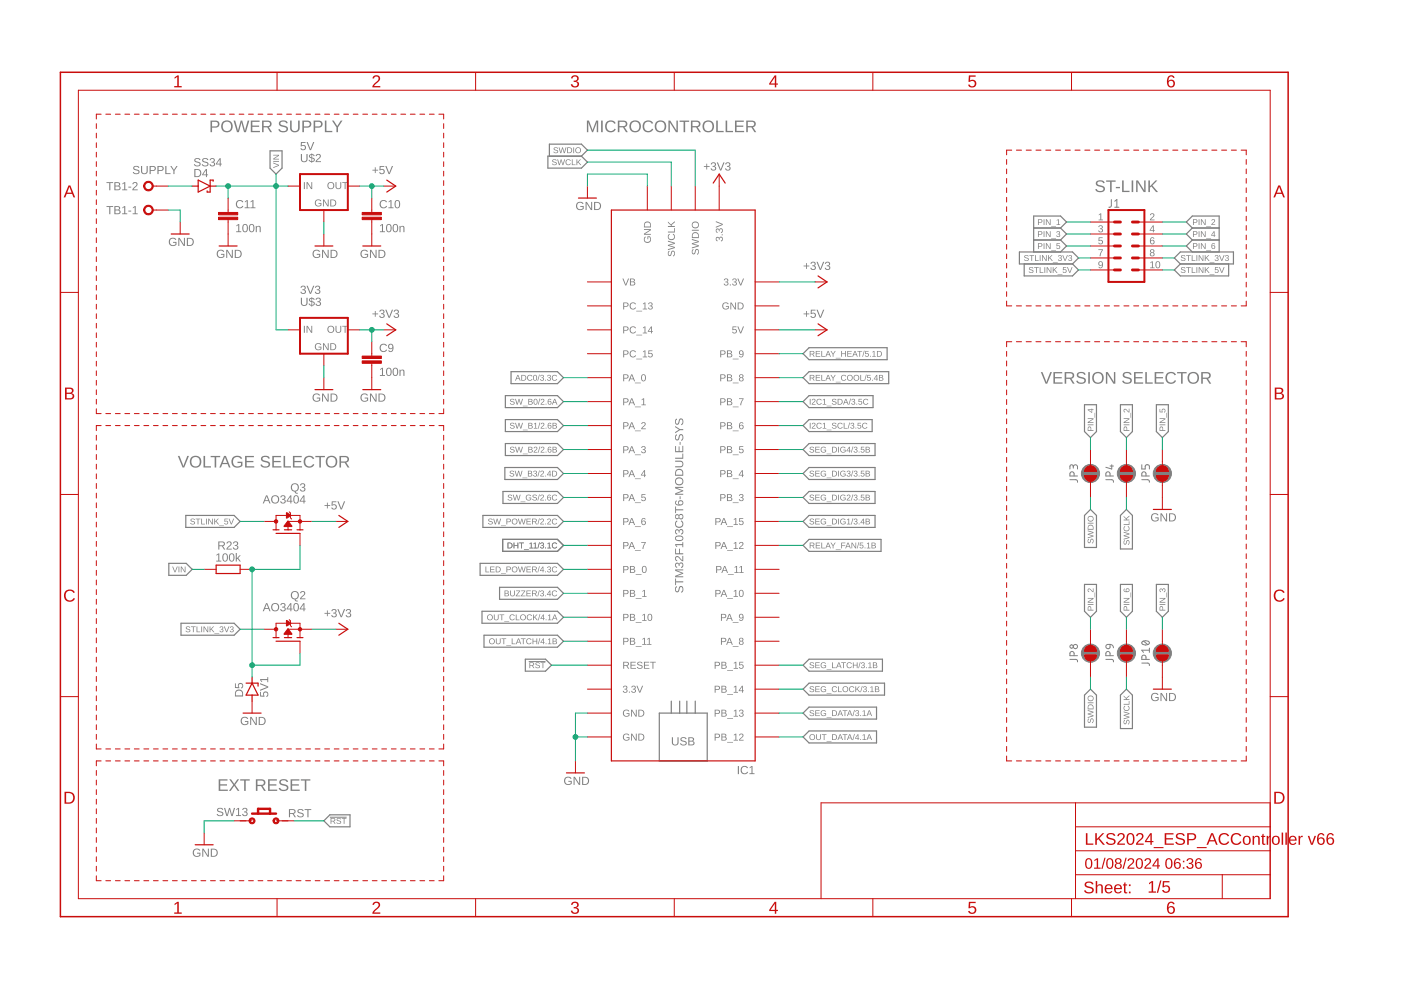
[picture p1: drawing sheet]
<svg xmlns="http://www.w3.org/2000/svg" width="297mm" height="210mm" viewBox="0 0 297 210" stroke-linecap="round" stroke-linejoin="round" font-family="sans-serif">
<g fill="#808080">
<path d="M44.6 25.6a2.15 2.15 0 0 1 1.7 .2 .76 .76 0 0 1 .2 .8 .76 .76 0 0 1-.8 .5h-.7v.9h-.4zM45 25.8v1l.9-.1a.5 .5 0 0 0 0-.8zM46.8 26.8a1.27 1.27 0 0 1 2.5 0 1.27 1.27 0 0 1-2.5 0zM47.5 26.1a.96 .96 0 0 0 0 1.4 .96 .96 0 0 0 1.4-.2 .96 .96 0 0 0-.2-1.3 .96 .96 0 0 0-1.2 .1zM49.5 25.6h.4l.6 2.1 .5-2.1h.4l.5 2.1 .6-2.1h.4l-.8 2.4h-.4l-.5-2.1-.6 2.1h-.4zM53.2 25.6h1.8v.2h-1.5v.8h1.4v.3h-1.4v.9h1.6v.2h-1.9zM55.6 25.6h1.1a.71 .71 0 0 1 .9 .5 .71 .71 0 0 1-.6 .9l.7 1h-.4l-.6-1h-.8v1h-.3zM55.9 25.8v.9h.8a.46 .46 0 0 0 .6-.4 .46 .46 0 0 0-.6-.5zM59.2 25.8a1.12 1.12 0 0 1 1.8 .3l-.3 .1a.64 .64 0 0 0-.7-.4 .64 .64 0 0 0-.5 .5l.6 .3a.76 .76 0 0 1 1 .8 .76 .76 0 0 1-1.1 .7 .9 .9 0 0 1-1-.7h.3a.74 .74 0 0 0 .8 .4 .74 .74 0 0 0 .6-.5l-.7-.4a.73 .73 0 0 1-.8-1.1zM61.5 25.6h.3v1.5a.68 .68 0 0 0 .7 .7 .68 .68 0 0 0 .7-.7v-1.5h.3v1.5a1.02 1.02 0 0 1-1 1 1.02 1.02 0 0 1-1-1zM64.1 25.6a2.15 2.15 0 0 1 1.7 .2 .76 .76 0 0 1 .1 .8 .76 .76 0 0 1-.7 .5h-.8v.9h-.3zM64.4 25.8v1l1-.1a.5 .5 0 0 0 0-.8zM66.5 25.6a2.15 2.15 0 0 1 1.7 .2 .76 .76 0 0 1 .1 .8 .76 .76 0 0 1-.8 .5h-.7v.9h-.3zM66.8 25.8v1l1-.1a.5 .5 0 0 0 0-.8zM68.9 25.6h.3v2.2h1.3v.2h-1.6zM70.4 25.6h.4l.7 1.1 .7-1.1h.4l-.9 1.4v1h-.4v-1z"/>
<path d="M37.7 96.7h.4l.8 2.1 .8-2.1h.4l-1 2.4h-.4zM40.1 97.9a1.3 1.3 0 0 1 2.6 0 1.3 1.3 0 0 1-2.6 0zM40.8 97.2a.96 .96 0 0 0 0 1.4 .96 .96 0 0 0 1.4-.2 .96 .96 0 0 0-.1-1.3 .96 .96 0 0 0-1.3 .1zM43.2 96.7h.3v2.2h1.2v.2h-1.5zM44.7 96.7h2v.2h-.9v2.2h-.3v-2.2h-.8zM47.5 96.7h.4l1 2.4h-.4l-.2-.7h-1.2l-.2 .7h-.4zM47.7 96.9l-.5 1.2h1zM49.4 97a1.28 1.28 0 0 1 1.9 .2l-.3 .1a.94 .94 0 0 0-1.3-.2 .94 .94 0 0 0-.2 1.3 1.04 1.04 0 0 0 1.6 .2v-.4h-.7v-.3h1v.8a1.35 1.35 0 0 1-1.9 .2 1.35 1.35 0 0 1-.1-1.9zM52 96.7h1.8v.2h-1.5v.8h1.4v.3h-1.4v.9h1.6v.2h-1.9zM55.4 96.9a1.12 1.12 0 0 1 1.8 .3l-.3 .1a.64 .64 0 0 0-.7-.4 .64 .64 0 0 0-.5 .5l.6 .3a.76 .76 0 0 1 1 .8 .76 .76 0 0 1-1 .7 .9 .9 0 0 1-1.1-.7h.3a.74 .74 0 0 0 .8 .4 .74 .74 0 0 0 .6-.5l-.7-.4a.73 .73 0 0 1-.8-1.1zM57.7 96.7h1.9v.2h-1.5v.8h1.4v.3h-1.4v.9h1.6v.2h-2zM60.1 96.7h.3v2.2h1.3v.2h-1.6zM62.1 96.7h1.9v.2h-1.6v.8h1.5v.3h-1.5v.9h1.6v.2h-1.9zM64.7 97a1.23 1.23 0 0 1 1.9 .2l-.3 .1a.92 .92 0 0 0-1.3-.2 .92 .92 0 0 0-.2 1.3 .85 .85 0 0 0 .8 .5 .85 .85 0 0 0 .8-.5l.2 .1a1.26 1.26 0 0 1-1.8 .4 1.26 1.26 0 0 1-.1-1.9zM66.9 96.7h2v.2h-.9v2.2h-.3v-2.2h-.8zM69 97.9a1.27 1.27 0 0 1 2.5 0 1.27 1.27 0 0 1-2.5 0zM69.6 97.2a.96 .96 0 0 0 0 1.4 .96 .96 0 0 0 1.5-.2 .96 .96 0 0 0-.2-1.3 .96 .96 0 0 0-1.3 .1zM72 96.7h1.1a.71 .71 0 0 1 .9 .5 .71 .71 0 0 1-.6 .9l.7 1h-.4l-.6-1h-.8v1h-.3zM72.3 96.9v.9h.8a.46 .46 0 0 0 .6-.4 .46 .46 0 0 0-.6-.5z"/>
<path d="M46.4 165.2h1.8v.3h-1.5v.8h1.4v.3h-1.4v.8h1.6v.3h-1.9zM48.6 165.2h.4l.7 1 .6-1h.4l-.8 1.2 .9 1.3h-.4l-.7-1.1-.8 1.1h-.4l1-1.3zM50.9 165.2h2v.3h-.8v2.2h-.3v-2.2h-.9zM54.3 165.2h1.1a.71 .71 0 0 1 .9 .6 .71 .71 0 0 1-.6 .8l.7 1.1h-.4l-.6-1h-.8v1h-.3zM54.6 165.5v.9h.8a.46 .46 0 0 0 .5-.5 .46 .46 0 0 0-.5-.4zM56.8 165.2h1.9v.3h-1.5v.8h1.4v.3h-1.4v.8h1.6v.3h-2zM59.3 165.5a1.12 1.12 0 0 1 1.8 .3h-.3a.64 .64 0 0 0-.7-.4 .64 .64 0 0 0-.6 .5l.7 .4a.76 .76 0 0 1 .9 .8 .76 .76 0 0 1-1 .6 .9 .9 0 0 1-1-.6l.3-.1a.74 .74 0 0 0 .7 .5 .74 .74 0 0 0 .7-.6l-.7-.3a.73 .73 0 0 1-.8-1.1zM61.6 165.2h1.9v.3h-1.6v.8h1.5v.3h-1.5v.8h1.6v.3h-1.9zM63.8 165.2h2v.3h-.8v2.2h-.4v-2.2h-.8z"/>
<path d="M232.4 38.5a1.12 1.12 0 0 1 1.8 .3h-.3a.64 .64 0 0 0-.7-.3 .64 .64 0 0 0-.5 .5l.6 .3a.76 .76 0 0 1 1 .8 .76 .76 0 0 1-1 .7 .9 .9 0 0 1-1.1-.7h.3a.74 .74 0 0 0 .8 .4 .74 .74 0 0 0 .6-.5l-.7-.4a.73 .73 0 0 1-.8-1.1zM234.5 38.3h2v.2h-.8v2.2h-.3v-2.2h-.9zM236.6 39.6h.9v.3h-.9zM237.9 38.3h.3v2.1h1.3v.3h-1.6zM239.9 38.3h.4v2.4h-.4zM240.9 38.3h.4l1.3 2.1v-2.1h.3v2.4h-.4l-1.3-2.1v2.1h-.3zM243.5 38.3h.3v1.2l1.2-1.2h.4l-1.1 1 1.2 1.4h-.4l-1-1.2-.3 .3v.9h-.3z"/>
<path d="M220.7 78.9h.3l.9 2.2 .8-2.2h.3l-1 2.5h-.3zM223.3 78.9h1.9v.3h-1.5v.8h1.4v.2h-1.4v.9h1.6v.3h-2zM225.7 78.9h1.2a.71 .71 0 0 1 .8 .6 .71 .71 0 0 1-.5 .8l.7 1.1h-.4l-.7-1.1h-.7v1.1h-.4zM226.1 79.2v.9h.8a.46 .46 0 0 0 .5-.5 .46 .46 0 0 0-.5-.4zM228.4 79.2a1.12 1.12 0 0 1 1.8 .2l-.3 .1a.64 .64 0 0 0-.7-.4 .64 .64 0 0 0-.6 .5l.7 .3a.76 .76 0 0 1 .9 .8 .76 .76 0 0 1-1 .7 .9 .9 0 0 1-1-.6l.3-.1a.74 .74 0 0 0 .7 .4 .74 .74 0 0 0 .7-.5l-.7-.4a.73 .73 0 0 1-.8-1zM230.7 78.9h.4v2.5h-.4zM231.5 80.1a1.27 1.27 0 0 1 2.5 0 1.27 1.27 0 0 1-2.5 0zM232.1 79.4a.96 .96 0 0 0 0 1.4 .96 .96 0 0 0 1.5-.1 .96 .96 0 0 0-.2-1.3 .96 .96 0 0 0-1.3 0zM234.5 78.9h.4l1.3 2.1v-2.1h.3v2.5h-.4l-1.3-2.1v2.1h-.3zM238.1 79.2a1.12 1.12 0 0 1 1.8 .2l-.3 .1a.64 .64 0 0 0-.7-.4 .64 .64 0 0 0-.5 .5l.6 .3a.76 .76 0 0 1 1 .8 .76 .76 0 0 1-1 .7 .9 .9 0 0 1-1.1-.6l.3-.1a.74 .74 0 0 0 .8 .4 .74 .74 0 0 0 .6-.5l-.7-.4a.73 .73 0 0 1-.8-1zM240.4 78.9h1.9v.3h-1.5v.8h1.4v.2h-1.4v.9h1.6v.3h-2zM242.8 78.9h.4v2.2h1.2v.3h-1.6zM244.8 78.9h1.9v.3h-1.6v.8h1.5v.2h-1.5v.9h1.6v.3h-1.9zM247.4 79.2a1.23 1.23 0 0 1 1.9 .3l-.3 .1a.92 .92 0 0 0-1.3-.3 .92 .92 0 0 0-.2 1.3 .85 .85 0 0 0 .8 .5 .85 .85 0 0 0 .8-.5l.2 .1a1.26 1.26 0 0 1-1.8 .4 1.26 1.26 0 0 1-.1-1.9zM249.6 78.9h2v.3h-.9v2.2h-.3v-2.2h-.8zM251.7 80.1a1.27 1.27 0 0 1 2.5 0 1.27 1.27 0 0 1-2.5 0zM252.3 79.4a.96 .96 0 0 0 0 1.4 .96 .96 0 0 0 1.5-.1 .96 .96 0 0 0-.2-1.3 .96 .96 0 0 0-1.3 0zM254.7 78.9h1.1a.71 .71 0 0 1 .9 .6 .71 .71 0 0 1-.6 .8l.7 1.1h-.4l-.6-1.1h-.8v1.1h-.3zM255 79.2v.9h.8a.46 .46 0 0 0 .6-.5 .46 .46 0 0 0-.6-.4z"/>
<path d="M124.4 25.6h.5l.7 2.1 .8-2.1h.4v2.4h-.3v-2.1l-.7 2.1h-.3l-.8-2.1v2.1h-.3zM127.4 25.6h.4v2.4h-.4zM128.6 25.9a1.23 1.23 0 0 1 1.9 .2l-.3 .1a.92 .92 0 0 0-1.3-.2 .92 .92 0 0 0-.2 1.3 .85 .85 0 0 0 .8 .5 .85 .85 0 0 0 .8-.5l.3 .1a1.26 1.26 0 0 1-1.9 .4 1.26 1.26 0 0 1-.1-1.9zM131 25.6h1.1a.71 .71 0 0 1 .9 .5 .71 .71 0 0 1-.6 .9l.7 1h-.4l-.6-1h-.8v1h-.3zM131.3 25.8v.9h.8a.46 .46 0 0 0 .6-.4 .46 .46 0 0 0-.6-.5zM133.4 26.8a1.27 1.27 0 0 1 2.5 0 1.27 1.27 0 0 1-2.5 0zM134 26.1a.96 .96 0 0 0 0 1.4 .96 .96 0 0 0 1.4-.2 .96 .96 0 0 0-.1-1.3 .96 .96 0 0 0-1.3 .1zM136.6 25.9a1.23 1.23 0 0 1 1.9 .2l-.3 .1a.92 .92 0 0 0-1.3-.2 .92 .92 0 0 0-.2 1.3 .85 .85 0 0 0 .8 .5 .85 .85 0 0 0 .7-.5l.3 .1a1.26 1.26 0 0 1-1.9 .4 1.26 1.26 0 0 1 0-1.9zM138.7 26.8a1.3 1.3 0 0 1 2.6 0 1.3 1.3 0 0 1-2.6 0zM139.4 26.1a.96 .96 0 0 0 0 1.4 .96 .96 0 0 0 1.4-.2 .96 .96 0 0 0-.1-1.3 .96 .96 0 0 0-1.3 .1zM141.7 25.6h.4l1.3 2.1v-2.1h.3v2.4h-.4l-1.3-2.1v2.1h-.3zM144.1 25.6h2v.2h-.8v2.2h-.4v-2.2h-.8zM146.5 25.6h1.1a.71 .71 0 0 1 .9 .5 .71 .71 0 0 1-.6 .9l.7 1h-.4l-.6-1h-.8v1h-.3zM146.8 25.8v.9h.8a.46 .46 0 0 0 .6-.4 .46 .46 0 0 0-.6-.5zM148.8 26.8a1.3 1.3 0 0 1 2.6 0 1.3 1.3 0 0 1-2.6 0zM149.5 26.1a.96 .96 0 0 0 0 1.4 .96 .96 0 0 0 1.4-.2 .96 .96 0 0 0-.1-1.3 .96 .96 0 0 0-1.3 .1zM151.9 25.6h.3v2.2h1.2v.2h-1.5zM153.8 25.6h.4v2.2h1.2v.2h-1.6zM155.8 25.6h1.9v.2h-1.5v.8h1.4v.3h-1.4v.9h1.6v.2h-2zM158.2 25.6h1.2a.71 .71 0 0 1 .8 .5 .71 .71 0 0 1-.6 .9l.7 1h-.3l-.7-1h-.7v1h-.4zM158.6 25.8v.9h.8a.46 .46 0 0 0 .5-.4 .46 .46 0 0 0-.6-.5z"/>
</g>
<path d="M139.8 151.2h10.1v10.1h-10.1zM142.3 148.7v2.5M144.1 148.7v2.5M145.6 148.7v2.5M147.4 148.7v2.5" fill="none" stroke="#808080" stroke-width=".25"/>
<g fill="#808080">
<path d="M142.4 156.3h.3v1.1a.48 .48 0 0 0 .5 .5 .48 .48 0 0 0 .4-.5v-1.1h.3v1.1a.71 .71 0 0 1-.7 .7 .71 .71 0 0 1-.8-.7zM144.4 156.4a.8 .8 0 0 1 1.2 .3h-.3a.4 .4 0 0 0-.4-.3 .4 .4 0 0 0-.3 .5l.2 .1a.57 .57 0 0 1 .7 .3 .57 .57 0 0 1-.2 .7l-.4 .1a.63 .63 0 0 1-.7-.5h.2a.46 .46 0 0 0 .5 .3 .46 .46 0 0 0 .4-.5l-.4-.2a.49 .49 0 0 1-.6-.2 .49 .49 0 0 1 .1-.6zM145.9 156.3l1.2 .2v.4l-.3 .2a.47 .47 0 0 1 .5 .6 .47 .47 0 0 1-.7 .3h-.7zM146.2 156.5v.6l.7-.2-.1-.3zM146.2 157.2v.7l.6-.1 .2-.1-.2-.4z"/>
<path d="M143.3 124.4l.2-.1 .1 .2a.4 .4 0 0 0-.4 .5 .4 .4 0 0 0 .5 .3l.1-.2a.57 .57 0 0 1 .3-.7 .57 .57 0 0 1 .7 .2l.1 .3a.63 .63 0 0 1-.5 .8v-.2a.46 .46 0 0 0 .4-.6 .46 .46 0 0 0-.6-.3l-.1 .4a.53 .53 0 0 1-.7 .6 .53 .53 0 0 1-.3-.8zM143.1 122.7h.2v.5h1.6v.3h-1.6v.6h-.2zM143.1 120.7h1.8v.2h-1.6l1.6 .6v.1l-1.6 .6h1.6v.2h-1.8v-.3l1.5-.5-1.5-.6zM143.2 119.4l.5-.1 .3 .3a.51 .51 0 0 1 .7-.3 .51 .51 0 0 1 .1 .8l-.4 .3v-.2a.35 .35 0 0 0 .3-.5 .35 .35 0 0 0-.5-.1l-.1 .4h-.2a.33 .33 0 0 0-.2-.5 .33 .33 0 0 0-.4 .3 .33 .33 0 0 0 .3 .4v.2l-.5-.4zM143.2 118a1.1 1.1 0 0 1 1.4 .7l.1-.8h.2v1.1l-.3-.1-.5-.4a.37 .37 0 0 0-.5-.4 .37 .37 0 0 0-.1 .6l.1 .3-.5-.4zM143.1 116.3h.2v1h.7v-1h.2v1h.7v.2h-1.8zM143.1 115.4h1.6v-.5h.2v1.1h-.2v-.4h-1.3l.2 .4h-.2zM143.2 113.8a1.02 1.02 0 0 1 1.7 .3 .95 .95 0 0 1-.9 .6 .95 .95 0 0 1-.9-.6zM143.3 114a.66 .66 0 0 0 .4 .5 .66 .66 0 0 0 .7 0 .41 .41 0 0 0 .2-.6 .41 .41 0 0 0-.6-.1zM143.2 112.3l.5-.1 .3 .4a.51 .51 0 0 1 .7-.4 .51 .51 0 0 1 .1 .8l-.4 .3v-.2a.35 .35 0 0 0 .3-.5 .35 .35 0 0 0-.5-.1l-.1 .4h-.2a.33 .33 0 0 0-.2-.5 .33 .33 0 0 0-.4 .3 .33 .33 0 0 0 .3 .4v.2l-.5-.3zM143.4 110.5l.1-.1 .1 .2a.63 .63 0 0 0 0 .9 .63 .63 0 0 0 .9 0 .63 .63 0 0 0-.2-1l.1-.2a.87 .87 0 0 1 .3 1.3 .87 .87 0 0 1-1.3 .1 .87 .87 0 0 1 0-1.2zM143.2 109.2l.5-.2 .3 .3a.5 .5 0 0 1 .7-.1 .5 .5 0 0 1 0 .7 .5 .5 0 0 1-.7-.1 .47 .47 0 0 1-.7 .2 .47 .47 0 0 1-.2-.7zM143.2 109.6a.35 .35 0 0 0 .7 0 .35 .35 0 0 0-.7 0zM144 109.5a.36 .36 0 0 0 .7 0 .36 .36 0 0 0-.7 0zM143.1 107.4h.2v.6h1.6v.2h-1.6v.6h-.2zM143.3 106.2l.2-.1v.2l-.2 .1a.47 .47 0 0 0 .2 .5 .47 .47 0 0 0 .5 .1 .55 .55 0 0 1 .1-.9 .55 .55 0 0 1 .8 .3 .55 .55 0 0 1-.4 .7 .87 .87 0 0 1-.9 .1 .87 .87 0 0 1-.4-.8zM143.9 106.6a.4 .4 0 0 0 .8 0 .4 .4 0 0 0-.8 0zM144.1 105.2h.2v.6h-.2zM143.1 103.2h1.8v.2h-1.6l1.6 .6v.1l-1.6 .6h1.6v.2h-1.8v-.3l1.5-.5-1.5-.6zM143.1 102.1a.9 .9 0 0 1 1.8 0 .9 .9 0 0 1-1.8 0zM143.5 101.6a.65 .65 0 0 0 .1 1 .65 .65 0 0 0 .9-.2 .65 .65 0 0 0-.3-.9zM143.4 99.6a.88 .88 0 0 1 .9-.2 .88 .88 0 0 1 .6 .8v.7h-1.8l.1-.9zM143.5 99.8l-.2 .8h1.4a.74 .74 0 0 0-.3-.8 .74 .74 0 0 0-.9 0zM143.1 97.7h1.1a.71 .71 0 0 1 .7 .7 .71 .71 0 0 1-.7 .7h-1.1v-.2h1.1a.48 .48 0 0 0 .5-.5 .48 .48 0 0 0-.5-.5h-1.1zM143.1 97h1.6v-.8h.2v1.1h-1.8zM143.1 94.6h.2v1.1h.6v-1h.2v1h.6v-1.2h.2v1.4h-1.8zM144.1 93.7h.2v.6h-.2zM143.3 92.2l.2-.1 .1 .2a.4 .4 0 0 0-.4 .5 .4 .4 0 0 0 .5 .3l.1-.2a.57 .57 0 0 1 .3-.7 .57 .57 0 0 1 .7 .2l.1 .4a.63 .63 0 0 1-.5 .7v-.2a.46 .46 0 0 0 .4-.6 .46 .46 0 0 0-.6-.3l-.1 .4a.53 .53 0 0 1-.7 .6 .53 .53 0 0 1-.3-.8zM143.1 90.3l1 .7h.8v.2h-.8l-1 .7v-.3l.9-.5-.9-.5zM143.3 88.8l.2-.1 .1 .3a.4 .4 0 0 0-.4 .5 .4 .4 0 0 0 .5 .2l.1-.1a.57 .57 0 0 1 .3-.8 .57 .57 0 0 1 .7 .2l.1 .4a.63 .63 0 0 1-.5 .7v-.2a.46 .46 0 0 0 .4-.5 .46 .46 0 0 0-.6-.4l-.1 .5a.53 .53 0 0 1-.7 .6 .53 .53 0 0 1-.3-.9z"/>
<path d="M170.9 55.8h.2v.5h.5v.2h-.5v.5h-.2v-.5h-.5v-.2h.5zM172 55.6a.5 .5 0 0 1 .8 0 .5 .5 0 0 1-.2 .8 .51 .51 0 0 1 .2 .7 .51 .51 0 0 1-.8 0l-.2-.3h.2a.35 .35 0 0 0 .5 .3 .35 .35 0 0 0 .2-.6l-.5-.1v-.1a.33 .33 0 0 0 .5-.2 .33 .33 0 0 0-.2-.5 .33 .33 0 0 0-.4 .3h-.3zM173.1 55.5h.3l.5 1.5 .6-1.5h.3l-.7 1.7h-.3zM175.1 55.6a.5 .5 0 0 1 .8 0 .5 .5 0 0 1-.3 .8 .51 .51 0 0 1 .3 .7 .51 .51 0 0 1-.9 0l-.1-.3h.2a.35 .35 0 0 0 .5 .3 .35 .35 0 0 0 .1-.6l-.4-.1v-.1a.33 .33 0 0 0 .5-.2 .33 .33 0 0 0-.3-.5 .33 .33 0 0 0-.4 .3h-.2z"/>
<path d="M170.9 65.9h.2v.6h.5v.1h-.5v.6h-.2v-.6h-.5v-.1h.5zM171.9 65.7h1v.2h-.8v.5a.59 .59 0 0 1 .8 .3 .59 .59 0 0 1-.3 .8 .59 .59 0 0 1-.8-.5h.2a.38 .38 0 0 0 .6 .1 .38 .38 0 0 0 .1-.5 .38 .38 0 0 0-.6 0h-.2zM173.1 65.7h.3l.5 1.5 .6-1.5h.3l-.7 1.7h-.3z"/>
<path d="M119.8 164.9a.9 .9 0 0 1 1.4 .2h-.2a.68 .68 0 0 0-1 0 .68 .68 0 0 0 0 1 .68 .68 0 0 0 .9 0l.1-.3h-.5v-.2h.7v.6a.94 .94 0 0 1-1.3 .1 .94 .94 0 0 1-.1-1.4zM121.6 164.7h.3l.9 1.5v-1.5h.2v1.7h-.3l-.9-1.4v1.4h-.2zM123.4 164.7h.6a.86 .86 0 0 1 .9 .8 .86 .86 0 0 1-.8 .9h-.7zM123.6 164.9v1.3a.73 .73 0 0 0 1.1-.6 .73 .73 0 0 0-1.1-.7z"/>
<path d="M61.3 171.6h.8a.5 .5 0 0 1 .6 .3 .5 .5 0 0 1-.4 .6l.4 .8h-.2l-.5-.7h-.5v.7h-.2zM61.5 171.7v.7h.6a.32 .32 0 0 0 .3-.3 .32 .32 0 0 0-.4-.4zM63.2 171.7a.8 .8 0 0 1 1.2 .2l-.3 .1a.4 .4 0 0 0-.4-.3 .4 .4 0 0 0-.3 .5h.2a.57 .57 0 0 1 .7 .3 .57 .57 0 0 1-.2 .7l-.4 .1a.63 .63 0 0 1-.7-.4l.2-.1a.46 .46 0 0 0 .5 .4 .46 .46 0 0 0 .4-.6l-.4-.1a.49 .49 0 0 1-.6-.3 .49 .49 0 0 1 .1-.5zM64.6 171.6h1.4v.1h-.6v1.6h-.2v-1.6h-.6z"/>
<path d="M41.1 180.1a.9 .9 0 0 1 1.4 .2l-.3 .1a.68 .68 0 0 0-.9 0 .68 .68 0 0 0-.1 .9 .68 .68 0 0 0 1 .1l.1-.4h-.5v-.2h.7v.6a.94 .94 0 0 1-1.3 .1 .94 .94 0 0 1-.1-1.4zM42.9 179.9h.3l.9 1.5v-1.5h.2v1.8h-.3l-.9-1.5v1.5h-.2zM44.7 179.9h.6a.86 .86 0 0 1 .9 .9 .86 .86 0 0 1-.9 .9h-.6zM44.9 180.1v1.4a.73 .73 0 0 0 1-.7 .73 .73 0 0 0-1-.7z"/>
<path d="M63.8 30.1h1v.2h-.8v.5a.59 .59 0 0 1 .8 .3 .59 .59 0 0 1-.3 .8 .59 .59 0 0 1-.8-.5h.2a.38 .38 0 0 0 .6 .2 .38 .38 0 0 0 0-.6 .38 .38 0 0 0-.5 0h-.3zM65 30.1h.2l.6 1.5 .6-1.5h.2l-.7 1.7h-.2z"/>
<path d="M63.9 60.7a.5 .5 0 0 1 .8 0 .5 .5 0 0 1-.2 .7 .51 .51 0 0 1 .2 .8 .51 .51 0 0 1-.8 0l-.2-.3 .2-.1a.35 .35 0 0 0 .5 .4 .35 .35 0 0 0 .1-.6l-.4-.1v-.2a.33 .33 0 0 0 .5-.1 .33 .33 0 0 0-.3-.5 .33 .33 0 0 0-.4 .3h-.2zM65 60.6h.2l.6 1.5 .6-1.5h.2l-.7 1.7h-.2zM67 60.7a.5 .5 0 0 1 .8 0 .5 .5 0 0 1-.3 .7 .51 .51 0 0 1 .3 .8 .51 .51 0 0 1-.9 0l-.2-.3 .3-.1a.35 .35 0 0 0 .4 .4 .35 .35 0 0 0 .2-.6l-.4-.1v-.2a.33 .33 0 0 0 .4-.1 .33 .33 0 0 0-.2-.5 .33 .33 0 0 0-.4 .3h-.2z"/>
<path d="M66.5 83.6a.9 .9 0 0 1 1.4 .2l-.3 .1a.68 .68 0 0 0-.9 0 .68 .68 0 0 0-.1 .9 .68 .68 0 0 0 1 .1l.1-.4h-.5v-.2h.7v.6a.94 .94 0 0 1-1.4 .1 .94 .94 0 0 1 0-1.4zM68.3 83.4h.3l.9 1.5v-1.5h.2v1.8h-.3l-.9-1.5v1.5h-.2zM70.1 83.4h.6a.86 .86 0 0 1 .9 .9 .86 .86 0 0 1-.9 .9h-.6zM70.3 83.6v1.4a.73 .73 0 0 0 1-.7 .73 .73 0 0 0-1-.7z"/>
<path d="M66.5 53.2a.9 .9 0 0 1 1.4 .1l-.3 .1a.68 .68 0 0 0-.9 0 .68 .68 0 0 0-.1 .9 .68 .68 0 0 0 1 .1l.1-.4h-.5v-.2h.7v.6a.94 .94 0 0 1-1.4 .1 .94 .94 0 0 1 0-1.3zM68.3 53h.3l.9 1.4v-1.4h.2v1.7h-.3l-.9-1.5v1.5h-.2zM70.1 53h.6a.86 .86 0 0 1 .9 .8 .86 .86 0 0 1-.9 .9h-.6zM70.3 53.2v1.3a.73 .73 0 0 0 1-.7 .73 .73 0 0 0-1-.6z"/>
<path d="M79.5 65.9h.2v.6h.5v.1h-.5v.6h-.2v-.6h-.5v-.1h.5zM80.6 65.8a.5 .5 0 0 1 .8-.1 .5 .5 0 0 1-.2 .8 .51 .51 0 0 1 .2 .8 .51 .51 0 0 1-.8 0l-.2-.4h.2a.35 .35 0 0 0 .5 .3 .35 .35 0 0 0 .1-.5l-.4-.1v-.2a.33 .33 0 0 0 .5-.1 .33 .33 0 0 0-.3-.5 .33 .33 0 0 0-.4 .3h-.2zM81.7 65.7h.2l.6 1.5 .6-1.5h.2l-.7 1.7h-.2zM83.6 65.8a.5 .5 0 0 1 .9-.1 .5 .5 0 0 1-.3 .8 .51 .51 0 0 1 .3 .8 .51 .51 0 0 1-.9 0l-.2-.4h.3a.35 .35 0 0 0 .4 .3 .35 .35 0 0 0 .2-.5l-.4-.1v-.2a.33 .33 0 0 0 .4-.1 .33 .33 0 0 0-.2-.5 .33 .33 0 0 0-.4 .3h-.2z"/>
<path d="M79.5 35.5h.2v.5h.5v.2h-.5v.5h-.2v-.5h-.5v-.2h.5zM80.5 35.2h1v.2h-.8v.5a.59 .59 0 0 1 .8 .3 .59 .59 0 0 1-.4 .8 .59 .59 0 0 1-.7-.5h.2a.38 .38 0 0 0 .6 .2 .38 .38 0 0 0 0-.6 .38 .38 0 0 0-.5 0h-.3zM81.7 35.2h.2l.6 1.5 .6-1.5h.2l-.7 1.7h-.2z"/>
<path d="M56.4 105h.3l.7 1.7h-.3l-.2-.5h-.8l-.2 .5h-.2zM56.5 105.2l-.3 .9h.7zM57.4 105.9a.9 .9 0 0 1 1.8 0 .9 .9 0 0 1-1.8 0zM57.9 105.4a.7 .7 0 0 0 .2 1.1 .7 .7 0 0 0 1-.6 .7 .7 0 0 0-.9-.7zM59.6 105.1a.5 .5 0 0 1 .8 0 .5 .5 0 0 1-.2 .8 .51 .51 0 0 1 .2 .8 .51 .51 0 0 1-.8 0l-.2-.4h.2a.35 .35 0 0 0 .5 .3 .35 .35 0 0 0 .2-.6h-.5v-.2a.33 .33 0 0 0 .5-.2 .33 .33 0 0 0-.2-.4 .33 .33 0 0 0-.4 .3l-.3-.1zM61.5 105h.3v1.2h.2v.2h-.2v.3h-.2v-.3h-.8zM61.6 105.3l-.6 .9h.6zM62.4 105.1a.64 .64 0 0 1 .8 .1 .64 .64 0 0 1 .2 .7 .64 .64 0 0 1-.6 .9 .64 .64 0 0 1-.6-.9zM62.6 105.2a.97 .97 0 0 0 .2 1.4 .86 .86 0 0 0 0-1.4zM64.3 105h.3v1.2h.2v.2h-.2v.3h-.3v-.3h-.8zM64.3 105.3l-.6 .9h.6z"/>
<path d="M56.4 127.9h.3l.7 1.7h-.3l-.2-.5h-.8l-.2 .5h-.2zM56.5 128.1l-.3 .8h.7zM57.4 128.7a.9 .9 0 0 1 1.8 0 .9 .9 0 0 1-1.8 0zM57.9 128.2a.7 .7 0 0 0 .2 1.2 .7 .7 0 0 0 1-.6 .7 .7 0 0 0-.9-.7zM59.6 128a.5 .5 0 0 1 .8-.1 .5 .5 0 0 1-.2 .8 .51 .51 0 0 1 .2 .8 .51 .51 0 0 1-.8 0l-.2-.3 .2-.1a.35 .35 0 0 0 .5 .3 .35 .35 0 0 0 .2-.5l-.5-.1v-.2a.33 .33 0 0 0 .5-.1 .33 .33 0 0 0-.2-.5 .33 .33 0 0 0-.4 .3h-.3zM61.5 127.9h.3v1.1h.2v.2h-.2v.4h-.2v-.4h-.8zM61.6 128.1l-.6 .9h.6zM62.4 128a.64 .64 0 0 1 .8 0 .64 .64 0 0 1 .2 .7 .64 .64 0 0 1-.6 .9 .64 .64 0 0 1-.6-.9zM62.6 128.1a.97 .97 0 0 0 .2 1.3 .86 .86 0 0 0 0-1.4zM64.3 127.9h.3v1.1h.2v.2h-.2v.4h-.3v-.4h-.8zM64.3 128.1l-.6 .9h.6z"/>
<path d="M69.3 106.6h.2v.5h.5v.2h-.5v.5h-.2v-.5h-.5v-.2h.5zM70.3 106.3h1v.2h-.8v.5a.59 .59 0 0 1 .9 .3 .59 .59 0 0 1-.4 .8 .59 .59 0 0 1-.8-.5h.3a.38 .38 0 0 0 .5 .2 .38 .38 0 0 0 .1-.6 .38 .38 0 0 0-.6 0h-.2zM71.5 106.3h.3l.6 1.5 .5-1.5h.3l-.7 1.7h-.3z"/>
<path d="M69.3 129.4h.2v.5h.5v.2h-.5v.5h-.2v-.5h-.5v-.2h.5zM70.4 129.2a.5 .5 0 0 1 .8 0 .5 .5 0 0 1-.2 .8 .51 .51 0 0 1 .2 .8 .51 .51 0 0 1-.8 0l-.2-.4h.3a.35 .35 0 0 0 .4 .3 .35 .35 0 0 0 .2-.5l-.5-.1v-.2a.33 .33 0 0 0 .5-.2 .33 .33 0 0 0-.2-.4 .33 .33 0 0 0-.4 .3h-.2zM71.5 129.2h.3l.6 1.5 .5-1.5h.3l-.7 1.7h-.3zM73.5 129.2a.5 .5 0 0 1 .8 0 .5 .5 0 0 1-.2 .8 .51 .51 0 0 1 .2 .8 .51 .51 0 0 1-.8 0l-.2-.4h.2a.35 .35 0 0 0 .5 .3 .35 .35 0 0 0 .1-.5l-.4-.1v-.2a.33 .33 0 0 0 .5-.2 .33 .33 0 0 0-.3-.4 .33 .33 0 0 0-.4 .3h-.2z"/>
<path d="M41.4 33.6a.8 .8 0 0 1 1.1 .3l-.2 .1a.4 .4 0 0 0-.5-.4 .4 .4 0 0 0-.3 .5l.2 .1a.57 .57 0 0 1 .7 .3 .57 .57 0 0 1-.2 .7l-.4 .1a.63 .63 0 0 1-.7-.5h.2a.46 .46 0 0 0 .6 .4 .46 .46 0 0 0 .3-.6l-.4-.1a.49 .49 0 0 1-.5-.3 .49 .49 0 0 1 .1-.6zM43 33.6a.8 .8 0 0 1 1.2 .3l-.3 .1a.4 .4 0 0 0-.4-.4 .4 .4 0 0 0-.3 .5l.2 .1a.57 .57 0 0 1 .7 .3 .57 .57 0 0 1-.2 .7l-.4 .1a.63 .63 0 0 1-.7-.5h.2a.46 .46 0 0 0 .5 .4 .46 .46 0 0 0 .4-.6l-.4-.1a.49 .49 0 0 1-.6-.3 .49 .49 0 0 1 .1-.6zM44.6 33.6a.5 .5 0 0 1 .8 0 .5 .5 0 0 1-.2 .8 .51 .51 0 0 1 .2 .8 .51 .51 0 0 1-.8 0l-.2-.4h.2a.35 .35 0 0 0 .5 .3 .35 .35 0 0 0 .2-.5l-.5-.1v-.2a.33 .33 0 0 0 .5-.2 .33 .33 0 0 0-.2-.4 .33 .33 0 0 0-.4 .3h-.2zM46.6 33.5h.2v1.2h.2v.2h-.2v.4h-.2v-.4h-.8zM46.6 33.8l-.6 .9h.6z"/>
<path d="M55.1 146.7h.2v.8h.6a.59 .59 0 0 1 .2-.8 .59 .59 0 0 1 .8 .3 .59 .59 0 0 1-.4 .8v-.2a.38 .38 0 0 0 .1-.6 .38 .38 0 0 0-.6-.1 .38 .38 0 0 0 .1 .6v.2h-1zM55.1 144.8l1.8 .7v.3l-1.8 .7v-.3l1.6-.5-1.6-.6zM55.1 144h1.6v-.4h.2v1h-.2v-.4h-1.3l.2 .4h-.2z"/>
<path d="M51.2 152.2a.9 .9 0 0 1 1.4 .2h-.2a.68 .68 0 0 0-1 0 .68 .68 0 0 0 0 1 .68 .68 0 0 0 .9 0l.1-.3h-.5v-.2h.8v.6a.94 .94 0 0 1-1.4 .1 .94 .94 0 0 1-.1-1.4zM53 152h.3l.9 1.5v-1.5h.2v1.7h-.2l-1-1.4 .1 1.4h-.3zM54.8 152h.6a.86 .86 0 0 1 .9 .8 .86 .86 0 0 1-.8 .9h-.7zM55.1 152.2v1.3a.73 .73 0 0 0 1-.6 .73 .73 0 0 0-1-.7z"/>
<path d="M45.9 117.6l.6-.3v1.6h.4v.2h-1.1v-.2h.5v-1.3l-.4 .2zM47.4 117.4a.64 .64 0 0 1 .7 .1 .64 .64 0 0 1 .2 .7 .64 .64 0 0 1-.6 .9 .64 .64 0 0 1-.6-.9zM47.6 117.5a.97 .97 0 0 0 .1 1.4 .86 .86 0 0 0 0-1.4zM48.8 117.4a.64 .64 0 0 1 .7 .1 .64 .64 0 0 1 .2 .7 .64 .64 0 0 1-.6 .9 .64 .64 0 0 1-.6-.9zM49 117.5a.97 .97 0 0 0 .1 1.4 .86 .86 0 0 0 0-1.4zM50 117.3h.2v1.1l.6-.7h.2l-.5 .6 .6 .8h-.3l-.4-.6-.2 .1v.5h-.2z"/>
<path d="M36 50.6a.9 .9 0 0 1 1.4 .2l-.2 .1a.68 .68 0 0 0-1-.1 .68 .68 0 0 0 0 1 .68 .68 0 0 0 .9 .1l.1-.4h-.5v-.2h.7v.6a.94 .94 0 0 1-1.3 .1 .94 .94 0 0 1-.1-1.4zM37.8 50.4h.3l.9 1.5v-1.5h.2v1.7h-.3l-.9-1.4v1.4h-.2zM39.6 50.4h.6a.86 .86 0 0 1 .9 .9 .86 .86 0 0 1-.8 .8h-.7zM39.8 50.6v1.4a.73 .73 0 0 0 1.1-.7 .73 .73 0 0 0-1.1-.7z"/>
<path d="M244.3 109a.9 .9 0 0 1 1.3 .2l-.2 .1a.68 .68 0 0 0-1-.1 .68 .68 0 0 0 0 1 .68 .68 0 0 0 .9 .1l.1-.4h-.5v-.2h.8v.6a.94 .94 0 0 1-1.4 .1 .94 .94 0 0 1 0-1.4zM246 108.8h.3l.9 1.5v-1.5h.2v1.8h-.2l-1-1.5 .1 1.5h-.3zM247.9 108.8h.5a.86 .86 0 0 1 .9 .9 .86 .86 0 0 1-.8 .9h-.6zM248.1 109v1.4a.73 .73 0 0 0 1-.7 .73 .73 0 0 0-1-.7z"/>
<path d="M244.3 147.1a.9 .9 0 0 1 1.3 .2l-.2 .1a.68 .68 0 0 0-1-.1 .68 .68 0 0 0 0 1 .68 .68 0 0 0 .9 .1l.1-.4h-.5v-.2h.8v.6a.94 .94 0 0 1-1.4 .1 .94 .94 0 0 1 0-1.4zM246 146.9h.3l.9 1.5v-1.5h.2v1.7h-.2l-1-1.4 .1 1.4h-.3zM247.9 146.9h.5a.86 .86 0 0 1 .9 .8 .86 .86 0 0 1-.8 .9h-.6zM248.1 147.1v1.4a.73 .73 0 0 0 1-.7 .73 .73 0 0 0-1-.7z"/>
<path d="M80.6 78.3l.6-.3v1.5h.4v.2h-1.1v-.2h.5v-1.3l-.4 .3zM82.1 78.1a.64 .64 0 0 1 .8 0 .64 .64 0 0 1 .1 .7 .64 .64 0 0 1-.6 .9 .64 .64 0 0 1-.6-.9zM82.3 78.2a.97 .97 0 0 0 .1 1.3 .86 .86 0 0 0 0-1.4zM83.5 78.1a.64 .64 0 0 1 .7 0 .64 .64 0 0 1 .2 .7 .64 .64 0 0 1-.6 .9 .64 .64 0 0 1-.6-.9zM83.7 78.2a.97 .97 0 0 0 .1 1.3 .86 .86 0 0 0 0-1.4zM84.7 78.4h.2v.2a.44 .44 0 0 1 .5-.2 .44 .44 0 0 1 .4 .4v.9h-.3v-.8a.32 .32 0 0 0-.3-.4 .32 .32 0 0 0-.3 .4v.8h-.2z"/>
<path d="M76.6 83.6a.9 .9 0 0 1 1.4 .2l-.2 .1a.68 .68 0 0 0-1 0 .68 .68 0 0 0 0 .9 .68 .68 0 0 0 .9 .1l.1-.4h-.5v-.2h.7v.6a.94 .94 0 0 1-1.3 .1 .94 .94 0 0 1-.1-1.4zM78.4 83.4h.3l.9 1.5v-1.5h.2v1.8h-.2l-1-1.5v1.5h-.2zM80.2 83.4h.6a.86 .86 0 0 1 .9 .9 .86 .86 0 0 1-.8 .9h-.7zM80.5 83.6v1.4a.73 .73 0 0 0 1-.7 .73 .73 0 0 0-1-.7z"/>
<path d="M80.6 47.8l.6-.3v1.5h.4v.2h-1.1v-.2h.5v-1.3l-.4 .3zM82.1 47.6a.64 .64 0 0 1 .8 0 .64 .64 0 0 1 .1 .8 .64 .64 0 0 1-.6 .9 .64 .64 0 0 1-.6-.9zM82.3 47.7a.97 .97 0 0 0 .1 1.4 .86 .86 0 0 0 0-1.4zM83.5 47.6a.64 .64 0 0 1 .7 0 .64 .64 0 0 1 .2 .8 .64 .64 0 0 1-.6 .9 .64 .64 0 0 1-.6-.9zM83.7 47.7a.97 .97 0 0 0 .1 1.4 .86 .86 0 0 0 0-1.4zM84.7 47.9h.2v.2a.44 .44 0 0 1 .5-.2 .44 .44 0 0 1 .4 .4v.9h-.3v-.8a.32 .32 0 0 0-.3-.4 .32 .32 0 0 0-.3 .5v.7h-.2z"/>
<path d="M76.6 53.2a.9 .9 0 0 1 1.4 .1l-.2 .1a.68 .68 0 0 0-1 0 .68 .68 0 0 0 0 .9 .68 .68 0 0 0 .9 .1l.1-.4h-.5v-.2h.7v.6a.94 .94 0 0 1-1.3 .1 .94 .94 0 0 1-.1-1.3zM78.4 53h.3l.9 1.4v-1.4h.2v1.7h-.2l-1-1.5v1.5h-.2zM80.2 53h.6a.86 .86 0 0 1 .9 .8 .86 .86 0 0 1-.8 .9h-.7zM80.5 53.2v1.3a.73 .73 0 0 0 1-.7 .73 .73 0 0 0-1-.6z"/>
<path d="M50.1 47.8l.6-.3v1.5h.4v.2h-1v-.2h.4v-1.3l-.4 .3zM51.6 47.6a.64 .64 0 0 1 .8 0 .64 .64 0 0 1 .2 .8 .64 .64 0 0 1-.6 .9 .64 .64 0 0 1-.6-.9zM51.8 47.7a.97 .97 0 0 0 .2 1.4 .86 .86 0 0 0 0-1.4zM53 47.6a.64 .64 0 0 1 .8 0 .64 .64 0 0 1 .2 .8 .64 .64 0 0 1-.6 .9 .64 .64 0 0 1-.6-.9zM53.2 47.7a.97 .97 0 0 0 .2 1.4 .86 .86 0 0 0 0-1.4zM54.2 47.9h.2v.2a.44 .44 0 0 1 .5-.2 .44 .44 0 0 1 .4 .4v.9h-.2v-.8a.32 .32 0 0 0-.4-.4 .32 .32 0 0 0-.3 .5v.7h-.2z"/>
<path d="M46.2 53.2a.9 .9 0 0 1 1.3 .1l-.2 .1a.68 .68 0 0 0-.9 0 .68 .68 0 0 0-.1 .9 .68 .68 0 0 0 1 .1l.1-.4h-.6v-.2h.8v.6a.94 .94 0 0 1-1.4 .1 .94 .94 0 0 1 0-1.3zM48 53h.2l1 1.4v-1.4h.2v1.7h-.3l-.9-1.5v1.5h-.2zM49.8 53h.5a.86 .86 0 0 1 1 .8 .86 .86 0 0 1-.9 .9h-.6zM50 53.2v1.3a.73 .73 0 0 0 1-.7 .73 .73 0 0 0-1-.6z"/>
<path d="M28.4 35.3a.8 .8 0 0 1 1.2 .3h-.3a.4 .4 0 0 0-.5-.3 .4 .4 0 0 0-.2 .5l.1 .1a.57 .57 0 0 1 .8 .2 .57 .57 0 0 1-.2 .8h-.4a.63 .63 0 0 1-.7-.4h.2a.46 .46 0 0 0 .5 .3 .46 .46 0 0 0 .4-.5l-.5-.2a.49 .49 0 0 1-.5-.2 .49 .49 0 0 1 .1-.6zM29.9 35.2h.2v1.1a.48 .48 0 0 0 .5 .4 .48 .48 0 0 0 .5-.4v-1.1h.2v1.1a.71 .71 0 0 1-.7 .6 .71 .71 0 0 1-.7-.6zM31.7 35.2h.7a.53 .53 0 0 1 .6 .5 .53 .53 0 0 1-.5 .5h-.5v.7h-.3zM32 35.4v.7l.6-.1a.35 .35 0 0 0 0-.6zM33.4 35.2h.7a.53 .53 0 0 1 .6 .5 .53 .53 0 0 1-.6 .5h-.5v.7h-.2zM33.6 35.4v.7l.7-.1a.35 .35 0 0 0 0-.6zM35 35.2h.3v1.5h.9v.2h-1.2zM36.1 35.2h.3l.5 .8 .5-.8h.3l-.7 1v.7h-.2v-.7z"/>
<path d="M122.4 43a.9 .9 0 0 1 1.3 .2l-.2 .1a.68 .68 0 0 0-.9-.1 .68 .68 0 0 0-.1 1 .68 .68 0 0 0 .9 .1l.1-.4h-.5v-.2h.8v.6a.94 .94 0 0 1-1.4 .1 .94 .94 0 0 1 0-1.4zM124.2 42.8h.2l1 1.5-.1-1.5h.2v1.7h-.2l-1-1.4 .1 1.4h-.2zM126 42.8h.5a.86 .86 0 0 1 .9 .8 .86 .86 0 0 1-.8 .9h-.6zM126.2 43v1.3a.73 .73 0 0 0 1-.6 .73 .73 0 0 0-1-.7z"/>
<path d="M149.8 34.7h.1v.5h.5v.2h-.5v.5h-.1v-.5h-.6v-.2h.6zM150.9 34.5a.5 .5 0 0 1 .8 0 .5 .5 0 0 1-.3 .8 .51 .51 0 0 1 .3 .8 .51 .51 0 0 1-.8 0l-.2-.4h.2a.35 .35 0 0 0 .5 .3 .35 .35 0 0 0 .1-.5l-.4-.1v-.2a.33 .33 0 0 0 .5-.2 .33 .33 0 0 0-.3-.4 .33 .33 0 0 0-.4 .3h-.2zM152 34.4h.2l.6 1.5 .6-1.5h.2l-.7 1.8h-.2zM153.9 34.5a.5 .5 0 0 1 .8 0 .5 .5 0 0 1-.2 .8 .51 .51 0 0 1 .2 .8 .51 .51 0 0 1-.8 0l-.2-.4h.2a.35 .35 0 0 0 .5 .3 .35 .35 0 0 0 .2-.5l-.5-.1v-.2a.33 .33 0 0 0 .5-.2 .33 .33 0 0 0-.2-.4 .33 .33 0 0 0-.4 .3h-.2z"/>
<path d="M156.4 162.4h.3v1.7h-.3zM157.2 162.6a.86 .86 0 0 1 1.4 .2l-.2 .1a.63 .63 0 0 0-1-.1 .63 .63 0 0 0 .1 1 .63 .63 0 0 0 .9-.2l.2 .1a.88 .88 0 0 1-1.3 .3 .88 .88 0 0 1-.1-1.4zM158.9 162.7l.6-.3v1.5h.5v.2h-1.1v-.2h.4v-1.3l-.4 .3z"/>
<path d="M151.5 155.6h.6a.45 .45 0 0 1 .6 .4 .45 .45 0 0 1-.5 .5h-.5v.5h-.2zM151.7 155.7v.6l.7-.1-.1-.5zM152.9 155.6l1 .1 .1 .3-.3 .2 .4 .3-.2 .4-1 .1zM153.1 155.7v.5l.7-.2-.1-.2zM153.1 156.3v.6l.8-.2-.2-.3zM154.2 157.3h1.2v.1h-1.2zM155.6 155.8l.5-.2v1.3h.4v.1h-.9v-.1h.3v-1.2l-.3 .3zM156.8 155.6a.5 .5 0 0 1 .8 .3 .5 .5 0 0 1-.4 .6l-.3 .4h.8v.1h-1l.5-.7a.3 .3 0 0 0 .2-.5 .3 .3 0 0 0-.5 .1h-.2z"/>
<path d="M151.5 150.5h.6a.45 .45 0 0 1 .6 .4 .45 .45 0 0 1-.5 .5h-.5v.5h-.2zM151.7 150.6v.6l.7-.1-.1-.4zM152.9 150.5l1 .1 .1 .4-.3 .2 .4 .2-.2 .4-1 .1zM153.1 150.6v.5l.7-.1-.1-.3zM153.1 151.3v.5l.8-.2-.2-.3zM154.2 152.2h1.2v.2h-1.2zM155.6 150.7l.5-.2v1.3h.4v.1h-.9v-.1h.3v-1.1l-.3 .2zM156.8 150.6a.43 .43 0 0 1 .7-.1 .43 .43 0 0 1-.2 .7 .39 .39 0 0 1 .4 .5 .39 .39 0 0 1-.5 .3l-.5-.3v-.1l.2-.1a.3 .3 0 0 0 .4 .3 .3 .3 0 0 0 .1-.5h-.4v-.2a.29 .29 0 0 0 .4-.1 .29 .29 0 0 0-.2-.4 .29 .29 0 0 0-.3 .3l-.2-.1z"/>
<path d="M151.5 145.4h.6a.45 .45 0 0 1 .6 .4 .45 .45 0 0 1-.5 .5h-.5v.6h-.2zM151.7 145.6v.5l.7-.1-.1-.4zM152.9 145.4l1 .2 .1 .3-.3 .2 .4 .2-.2 .5-1 .1zM153.1 145.6v.4l.7-.1-.1-.3zM153.1 146.2v.5l.8-.1-.2-.4zM154.2 147.2h1.2v.1h-1.2zM155.6 145.6l.5-.2v1.3h.4v.2h-.9v-.2h.3v-1.1l-.3 .2zM157.3 145.4h.2v1h.2v.1h-.2v.4h-.2v-.4h-.7zM157.3 145.6l-.5 .8h.5z"/>
<path d="M151.5 140.3h.6a.45 .45 0 0 1 .6 .5 .45 .45 0 0 1-.5 .4h-.5v.6h-.2zM151.7 140.5v.6l.7-.2-.1-.4zM152.9 140.3l1 .2 .1 .3-.3 .2 .4 .2-.2 .5-1 .1zM153.1 140.5v.4l.7-.1-.1-.3zM153.1 141.1v.5l.8-.1-.2-.4zM154.2 142.1h1.2v.1h-1.2zM155.6 140.6l.5-.3v1.3h.4v.2h-.9v-.2h.3v-1.1l-.3 .2zM156.8 140.3h.8v.2h-.7v.4a.5 .5 0 0 1 .7 .3 .5 .5 0 0 1-.3 .7 .5 .5 0 0 1-.6-.4l.5 .2a.34 .34 0 0 0 .3-.5 .34 .34 0 0 0-.6-.1h-.2z"/>
<path d="M152.9 135.2h.6a.45 .45 0 0 1 .5 .5 .45 .45 0 0 1-.5 .4h-.4v.6h-.2zM153.1 135.4v.6l.7-.2-.2-.4zM154.6 135.2h.2l.6 1.5h-.2l-.2-.4h-.7l-.1 .4h-.2zM154.7 135.4l-.3 .7h.5zM155.3 137h1.3v.1h-1.3zM156.8 135.3a.43 .43 0 0 1 .7 0 .43 .43 0 0 1-.1 .6 .42 .42 0 0 1 .1 .7 .42 .42 0 0 1-.7 0 .42 .42 0 0 1 .1-.7l-.2-.2zM156.9 135.6a.27 .27 0 0 0 .5 0 .27 .27 0 0 0-.5 0zM156.9 136.3a.31 .31 0 0 0 .6 0 .31 .31 0 0 0-.6 0z"/>
<path d="M152.9 130.2h.6a.45 .45 0 0 1 .5 .4 .45 .45 0 0 1-.5 .5h-.4v.5h-.2zM153.1 130.3v.6l.7-.1-.2-.4zM154.6 130.2h.2l.6 1.4h-.2l-.2-.4h-.7l-.1 .4h-.2zM154.7 130.3l-.3 .7h.5zM155.3 131.9h1.3v.2h-1.3zM156.8 130.3a.6 .6 0 0 1 .8 0 .6 .6 0 0 1 0 .8 .49 .49 0 0 1-.3 .5 .49 .49 0 0 1-.6-.3l.6 .2 .2-.6a.47 .47 0 0 1-.8 .1 .47 .47 0 0 1 .1-.7zM156.8 130.7a.33 .33 0 0 0 .6 0 .33 .33 0 0 0-.6 0z"/>
<path d="M151.7 125.1h.6a.45 .45 0 0 1 .5 .4 .45 .45 0 0 1-.5 .5h-.4v.6h-.2zM151.9 125.2v.6l.7-.1-.1-.4zM153.4 125.1h.2l.6 1.5h-.2l-.2-.5h-.7l-.1 .5h-.2zM153.5 125.2l-.3 .8h.6zM154.2 126.8h1.2v.2h-1.2zM155.6 125.3l.5-.2v1.3h.4v.2h-1v-.2h.4v-1.1l-.3 .2zM156.9 125.1a.61 .61 0 0 1 .7 .2 .61 .61 0 0 1 .1 .7 .53 .53 0 0 1-.7 .6 .53 .53 0 0 1-.4-.8zM157 125.2a.83 .83 0 0 0 .2 1.2 .73 .73 0 0 0 0-1.2z"/>
<path d="M151.8 120h.7a.45 .45 0 0 1 .5 .4 .45 .45 0 0 1-.5 .5h-.5v.6h-.2zM152 120.2v.5l.7-.1-.1-.4zM153.5 120h.3l.6 1.5h-.2l-.2-.5h-.7l-.2 .5h-.2zM153.6 120.2l-.2 .7h.5zM154.3 121.8h1.3v.1h-1.3zM155.8 120.2l.5-.2v1.3h.3v.2h-.9v-.2h.4v-1.1l-.3 .2zM156.8 120.2l.5-.2v1.3h.4v.2h-1v-.2h.4v-1.1l-.3 .2z"/>
<path d="M151.7 114.9h.6a.45 .45 0 0 1 .5 .5 .45 .45 0 0 1-.5 .4h-.4v.6h-.2zM151.9 115.1v.6l.7-.2-.1-.4zM153.4 114.9h.2l.6 1.5h-.2l-.2-.4h-.7l-.1 .4h-.2zM153.5 115.1l-.3 .7h.6zM154.2 116.7h1.2v.1h-1.2zM155.6 115.2l.5-.3v1.3h.4v.2h-1v-.2h.4v-1.1l-.3 .2zM156.8 115a.5 .5 0 0 1 .8 .2 .5 .5 0 0 1-.4 .7l-.3 .3h.7v.2h-.9l.5-.7a.3 .3 0 0 0 .2-.5 .3 .3 0 0 0-.5 .1h-.2z"/>
<path d="M151.7 109.8h.6a.45 .45 0 0 1 .5 .5 .45 .45 0 0 1-.5 .4h-.4v.6h-.2zM151.9 110v.6l.7-.1-.1-.5zM153.4 109.8h.2l.6 1.5h-.2l-.2-.4h-.7l-.1 .4h-.2zM153.5 110l-.3 .7h.6zM154.2 111.6h1.2v.1h-1.2zM155.6 110.1l.5-.3v1.4h.4v.1h-1v-.1h.4v-1.2l-.3 .3zM156.7 109.8h.9v.2h-.7v.5a.5 .5 0 0 1 .7 .2 .5 .5 0 0 1-.3 .7 .5 .5 0 0 1-.6-.4l.4 .2a.34 .34 0 0 0 .3-.5 .34 .34 0 0 0-.5-.1h-.2z"/>
<path d="M152.7 104.8h.6a.45 .45 0 0 1 .5 .4 .45 .45 0 0 1-.5 .5h-.4v.5h-.2zM152.9 104.9v.6l.7-.1-.1-.4zM154.1 104.8l1 .1 .1 .3-.3 .3 .3 .2-.1 .4-1 .1zM154.3 104.9v.5l.7-.1-.1-.3zM154.3 105.5v.6l.7-.2-.1-.3zM155.4 106.5h1.2v.2h-1.2zM156.8 104.8a.43 .43 0 0 1 .7 0 .43 .43 0 0 1-.2 .7 .39 .39 0 0 1 .4 .5 .39 .39 0 0 1-.5 .3l-.5-.3v-.1l.1-.1a.3 .3 0 0 0 .5 .3 .3 .3 0 0 0 .1-.5h-.4v-.2a.29 .29 0 0 0 .4-.1 .29 .29 0 0 0-.2-.4 .29 .29 0 0 0-.3 .2h-.2z"/>
<path d="M152.7 99.7h.6a.45 .45 0 0 1 .5 .4 .45 .45 0 0 1-.5 .5h-.4v.6h-.2zM152.9 99.8v.6l.7-.1-.1-.4zM154.1 99.7l1 .1 .1 .4-.3 .2 .3 .2-.1 .4-1 .2zM154.3 99.8v.5l.7-.1-.1-.3zM154.3 100.5v.5l.7-.2-.1-.3zM155.4 101.4h1.2v.2h-1.2zM157.3 99.7h.2v1h.2v.1h-.2v.4h-.2v-.4h-.7zM157.3 99.9l-.5 .8h.5z"/>
<path d="M152.7 94.6h.6a.45 .45 0 0 1 .5 .5 .45 .45 0 0 1-.5 .4h-.4v.6h-.2zM152.9 94.8v.5l.7-.1-.1-.4zM154.1 94.6l1 .2 .1 .3-.3 .2 .3 .2-.1 .5-1 .1zM154.3 94.8v.4l.7-.1-.1-.3zM154.3 95.4v.5l.7-.1-.1-.4zM155.4 96.4h1.2v.1h-1.2zM156.8 94.6h.8v.2h-.7v.4a.5 .5 0 0 1 .7 .3 .5 .5 0 0 1-.3 .6 .5 .5 0 0 1-.6-.3l.5 .1a.34 .34 0 0 0 .2-.4 .34 .34 0 0 0-.5-.1h-.2z"/>
<path d="M152.7 89.5h.6a.45 .45 0 0 1 .5 .5 .45 .45 0 0 1-.5 .4h-.4v.6h-.2zM152.9 89.7v.6l.7-.2-.1-.4zM154.1 89.5l1 .2 .1 .3-.3 .2 .3 .3-.1 .4-1 .1zM154.3 89.7v.5l.7-.2-.1-.3zM154.3 90.3v.5l.7-.1-.1-.4zM155.4 91.3h1.2v.1h-1.2zM156.9 89.6l.5-.1 .2 .3-.5-.1-.2 .5a.47 .47 0 0 1 .7 .1 .47 .47 0 0 1-.2 .7 .47 .47 0 0 1-.7-.3v-.6zM156.8 90.5a.35 .35 0 0 0 .7 0 .35 .35 0 0 0-.7 0z"/>
<path d="M152.7 84.5h.6a.45 .45 0 0 1 .5 .4 .45 .45 0 0 1-.5 .4h-.4v.6h-.2zM152.9 84.6v.6l.7-.1-.1-.5zM154.1 84.5l1 .1 .1 .3-.3 .2 .3 .3-.1 .4-1 .1zM154.3 84.6v.5l.7-.2-.1-.2zM154.3 85.2v.6l.7-.2-.1-.3zM155.4 86.2h1.2v.1h-1.2zM156.7 84.5h1l-.5 1.4h-.2v-.4l.5-.9h-.8z"/>
<path d="M152.7 79.4h.6a.45 .45 0 0 1 .5 .4 .45 .45 0 0 1-.5 .5h-.4v.5h-.2zM152.9 79.5v.6l.7-.1-.1-.4zM154.1 79.4l1 .1 .1 .4-.3 .2 .3 .2-.1 .4-1 .1zM154.3 79.5v.5l.7-.1-.1-.3zM154.3 80.2v.5l.7-.2-.1-.3zM155.4 81.1h1.2v.2h-1.2zM156.8 79.5a.43 .43 0 0 1 .7-.1 .43 .43 0 0 1-.1 .7 .42 .42 0 0 1 .1 .6 .42 .42 0 0 1-.7 0 .42 .42 0 0 1 .2-.6l-.3-.3zM156.9 79.7a.27 .27 0 0 0 .5 0 .27 .27 0 0 0-.5 0zM156.9 80.4a.31 .31 0 0 0 .6 0 .31 .31 0 0 0-.6 0z"/>
<path d="M152.7 74.3h.6a.45 .45 0 0 1 .5 .4 .45 .45 0 0 1-.5 .5h-.4v.6h-.2zM152.9 74.5v.5l.7-.1-.1-.4zM154.1 74.3l1 .2 .1 .3-.3 .2 .3 .2-.1 .5-1 .1zM154.3 74.5v.4l.7-.1-.1-.3zM154.3 75.1v.5l.7-.1-.1-.4zM155.4 76.1h1.2v.1h-1.2zM156.8 74.4a.6 .6 0 0 1 .8 .1 .6 .6 0 0 1 0 .7 .49 .49 0 0 1-.3 .6 .49 .49 0 0 1-.6-.3l.6 .1 .2-.5a.47 .47 0 0 1-.7 0 .47 .47 0 0 1 0-.7zM156.8 74.8a.35 .35 0 0 0 .7 0 .35 .35 0 0 0-.7 0z"/>
<path d="M155.3 69.2h.9v.2h-.7v.4a.5 .5 0 0 1 .7 .3 .5 .5 0 0 1-.3 .7 .5 .5 0 0 1-.7-.4l.5 .2a.34 .34 0 0 0 .3-.5 .34 .34 0 0 0-.6-.1h-.1zM156.3 69.2h.2l.5 1.3 .5-1.3h.2l-.6 1.5h-.2z"/>
<path d="M153.3 64.3l.8-.2 .4 .4h-.2a.58 .58 0 0 0-.8 0 .58 .58 0 0 0 0 .9 .58 .58 0 0 0 .8-.1v-.3h-.4v-.1h.6v.5a.8 .8 0 0 1-1.1 .1 .8 .8 0 0 1-.1-1.2zM154.9 64.1h.2l.8 1.3v-1.3h.2v1.5h-.3l-.8-1.2v1.2h-.1zM156.4 64.1h.5a.74 .74 0 0 1 .8 .7 .74 .74 0 0 1-.7 .8h-.6zM156.6 64.3v1.1a.62 .62 0 0 0 .9-.5 .62 .62 0 0 0-.9-.6z"/>
<path d="M153.6 59.1a.43 .43 0 0 1 .7 0 .43 .43 0 0 1-.2 .7 .39 .39 0 0 1 .3 .4 .39 .39 0 0 1-.4 .3l-.5-.2-.1-.1 .2-.1a.3 .3 0 0 0 .4 .3 .3 .3 0 0 0 .2-.5h-.4v-.2a.29 .29 0 0 0 .4-.1 .29 .29 0 0 0-.2-.4 .29 .29 0 0 0-.3 .2h-.2zM154.7 60.3h.2v.2h-.2zM155.4 59.1a.43 .43 0 0 1 .7 0 .43 .43 0 0 1-.2 .7 .39 .39 0 0 1 .3 .4 .39 .39 0 0 1-.5 .3l-.4-.2-.1-.1 .2-.1a.3 .3 0 0 0 .4 .3 .3 .3 0 0 0 .1-.5h-.3v-.2a.29 .29 0 0 0 .4-.1 .29 .29 0 0 0-.2-.4 .29 .29 0 0 0-.4 .2h-.2zM156.3 59.1h.2l.5 1.3 .5-1.3h.2l-.6 1.4h-.2z"/>
<path d="M132 59.1h.2l.5 1.3 .5-1.3h.2l-.6 1.4h-.2zM133.6 59.1l1 .1v.3l-.3 .3 .4 .2-.1 .4-1 .1zM133.8 59.2v.5l.6-.2-.1-.2zM133.8 59.8v.6l.7-.2-.2-.3z"/>
<path d="M132.1 64.1h.7a.45 .45 0 0 1 .5 .5 .45 .45 0 0 1-.5 .4h-.5v.6h-.2zM132.3 64.3v.6l.7-.2-.1-.4zM133.7 64.3l.7-.2 .4 .4h-.2a.54 .54 0 0 0-.8 0 .54 .54 0 0 0 .1 .8 .54 .54 0 0 0 .8-.1h.1a.75 .75 0 0 1-1.1 .3 .75 .75 0 0 1 0-1.2zM134.9 65.9h1.2v.1h-1.2zM136.3 64.4l.5-.3v1.3h.4v.2h-.9v-.2h.4v-1.1l-.4 .3zM137.6 64.2a.43 .43 0 0 1 .7 0 .43 .43 0 0 1-.2 .7 .39 .39 0 0 1 .3 .4 .39 .39 0 0 1-.5 .3l-.5-.2v-.2h.2a.3 .3 0 0 0 .4 .3 .3 .3 0 0 0 .1-.5l-.4-.1v-.1a.29 .29 0 0 0 .5-.2 .29 .29 0 0 0-.2-.3 .29 .29 0 0 0-.4 .2h-.2z"/>
<path d="M132.1 69.2h.7a.45 .45 0 0 1 .5 .5 .45 .45 0 0 1-.5 .4h-.5v.6h-.2zM132.3 69.4v.6l.7-.2-.1-.4zM133.7 69.4l.7-.2 .4 .4h-.2a.54 .54 0 0 0-.8 0 .54 .54 0 0 0 .1 .8 .54 .54 0 0 0 .8-.2l.1 .1a.75 .75 0 0 1-1.1 .2 .75 .75 0 0 1 0-1.1zM134.9 71h1.2v.1h-1.2zM136.3 69.5l.5-.3v1.3h.4v.2h-.9v-.2h.4v-1.1l-.4 .2zM138 69.2h.2v1h.2v.2h-.2v.3h-.2v-.3h-.6zM138 69.4l-.5 .8h.5z"/>
<path d="M132.1 74.3h.7a.45 .45 0 0 1 .5 .4 .45 .45 0 0 1-.5 .5h-.5v.6h-.2zM132.3 74.5v.5l.7-.1-.1-.4zM133.7 74.5l.7-.2 .4 .3-.2 .1a.54 .54 0 0 0-.8 0 .54 .54 0 0 0 .1 .8 .54 .54 0 0 0 .8-.2l.1 .1a.75 .75 0 0 1-1.1 .2 .75 .75 0 0 1 0-1.1zM134.9 76.1h1.2v.1h-1.2zM136.3 74.5l.5-.2v1.3h.4v.2h-.9v-.2h.4v-1.1l-.4 .2zM137.5 74.3h.8v.2h-.6l-.1 .4a.5 .5 0 0 1 .7 .2 .5 .5 0 0 1-.3 .7 .5 .5 0 0 1-.6-.4l.5 .2a.34 .34 0 0 0 .3-.5 .34 .34 0 0 0-.6 0h-.2z"/>
<path d="M132.1 79.4h.7a.45 .45 0 0 1 .5 .4 .45 .45 0 0 1-.5 .5h-.5v.5h-.2zM132.3 79.5v.6l.7-.1-.1-.4zM133.8 79.4h.3l.5 1.4h-.2l-.1-.4h-.7l-.2 .4h-.2zM133.9 79.5l-.2 .8h.5zM134.6 81.1h1.3v.2h-1.3zM136.1 79.4a.61 .61 0 0 1 .8 .2 .61 .61 0 0 1 0 .7 .53 .53 0 0 1-.6 .6 .53 .53 0 0 1-.4-.8zM136.3 79.5a.83 .83 0 0 0 .1 1.2 .73 .73 0 0 0 0-1.2z"/>
<path d="M132.1 84.5h.7a.45 .45 0 0 1 .5 .4 .45 .45 0 0 1-.5 .4h-.5v.6h-.2zM132.3 84.6v.6l.7-.1-.1-.5zM133.8 84.5h.3l.5 1.4h-.2l-.1-.4h-.7l-.2 .4h-.2zM133.9 84.6l-.2 .7h.5zM134.6 86.2h1.3v.1h-1.3zM136 84.7l.6-.2v1.3h.3v.1h-.9v-.1h.4v-1.2l-.4 .3z"/>
<path d="M132.1 89.5h.7a.45 .45 0 0 1 .5 .5 .45 .45 0 0 1-.5 .4h-.5v.6h-.2zM132.3 89.7v.6l.7-.2-.1-.4zM133.8 89.5h.3l.5 1.5h-.2l-.1-.4h-.7l-.2 .4h-.2zM133.9 89.7l-.2 .7h.5zM134.6 91.3h1.3v.1h-1.3zM136.1 89.6a.5 .5 0 0 1 .8 .2 .5 .5 0 0 1-.5 .7l-.2 .3h.7v.2h-1l.6-.7a.3 .3 0 0 0 .2-.5 .3 .3 0 0 0-.6 .1h-.1z"/>
<path d="M132.1 94.6h.7a.45 .45 0 0 1 .5 .5 .45 .45 0 0 1-.5 .4h-.5v.6h-.2zM132.3 94.8v.5l.7-.1-.1-.4zM133.8 94.6h.3l.5 1.5h-.2l-.1-.5h-.7l-.2 .5h-.2zM133.9 94.8l-.2 .7h.5zM134.6 96.4h1.3v.1h-1.3zM136.1 94.7a.43 .43 0 0 1 .7 0 .43 .43 0 0 1-.2 .6 .39 .39 0 0 1 .3 .5 .39 .39 0 0 1-.5 .3l-.4-.2-.1-.2h.2a.3 .3 0 0 0 .4 .2 .3 .3 0 0 0 .1-.4l-.3-.1v-.2a.29 .29 0 0 0 .4-.1 .29 .29 0 0 0-.2-.4 .29 .29 0 0 0-.4 .3h-.2z"/>
<path d="M132.1 99.7h.7a.45 .45 0 0 1 .5 .4 .45 .45 0 0 1-.5 .5h-.5v.6h-.2zM132.3 99.8v.6l.7-.1-.1-.4zM133.8 99.7h.3l.5 1.5h-.2l-.1-.5h-.7l-.2 .5h-.2zM133.9 99.8l-.2 .8h.5zM134.6 101.4h1.3v.2h-1.3zM136.6 99.7h.2v1h.2v.1h-.2v.4h-.2v-.4h-.7zM136.6 99.9l-.5 .8h.5z"/>
<path d="M132.1 104.8h.7a.45 .45 0 0 1 .5 .4 .45 .45 0 0 1-.5 .5h-.5v.5h-.2zM132.3 104.9v.6l.7-.1-.1-.4zM133.8 104.8h.3l.5 1.4h-.2l-.1-.4h-.7l-.2 .4h-.2zM133.9 104.9l-.2 .8h.5zM134.6 106.5h1.3v.2h-1.3zM136 104.8h.9v.1h-.7v.5a.5 .5 0 0 1 .7 .2 .5 .5 0 0 1-.3 .7 .5 .5 0 0 1-.7-.4l.5 .2a.34 .34 0 0 0 .3-.5 .34 .34 0 0 0-.5 0h-.2z"/>
<path d="M132.1 109.8h.7a.45 .45 0 0 1 .5 .5 .45 .45 0 0 1-.5 .4h-.5v.6h-.2zM132.3 110v.6l.7-.1-.1-.5zM133.8 109.8h.3l.5 1.5h-.2l-.1-.4h-.7l-.2 .4h-.2zM133.9 110l-.2 .7h.5zM134.6 111.6h1.3v.1h-1.3zM136.2 109.9h.5l.2 .2-.6-.1-.2 .6a.47 .47 0 0 1 .8 0 .47 .47 0 0 1-.2 .7 .47 .47 0 0 1-.7-.3v-.6zM136.1 110.8a.31 .31 0 0 0 .6 0 .31 .31 0 0 0-.6 0z"/>
<path d="M132.1 114.9h.7a.45 .45 0 0 1 .5 .5 .45 .45 0 0 1-.5 .4h-.5v.6h-.2zM132.3 115.1v.6l.7-.2-.1-.4zM133.8 114.9h.3l.5 1.5h-.2l-.1-.4h-.7l-.2 .4h-.2zM133.9 115.1l-.2 .7h.5zM134.6 116.7h1.3v.1h-1.3zM136 114.9h.9l-.5 1.5h-.2l.1-.4 .4-.9h-.7z"/>
<path d="M132.1 120h.7a.45 .45 0 0 1 .5 .4 .45 .45 0 0 1-.5 .5h-.5v.6h-.2zM132.3 120.2v.5l.7-.1-.1-.4zM133.6 120l1 .2v.3l-.3 .2 .4 .2-.1 .5-1 .1zM133.8 120.2v.4l.6-.1-.1-.3zM133.8 120.8v.5l.7-.1-.2-.4zM134.8 121.8h1.2v.1h-1.2zM136.3 120.1a.61 .61 0 0 1 .8 .1 .61 .61 0 0 1 0 .8 .53 .53 0 0 1-.7 .5 .53 .53 0 0 1-.3-.8zM136.4 120.2a.83 .83 0 0 0 .2 1.1 .73 .73 0 0 0 0-1.2z"/>
<path d="M132.1 125.1h.7a.45 .45 0 0 1 .5 .4 .45 .45 0 0 1-.5 .5h-.5v.6h-.2zM132.3 125.2v.6l.7-.1-.1-.4zM133.6 125.1l1 .1v.4l-.3 .2 .4 .2-.1 .4-1 .2zM133.8 125.2v.5l.6-.1-.1-.3zM133.8 125.9v.5l.7-.2-.2-.3zM134.8 126.8h1.2v.2h-1.2zM136.2 125.3l.5-.2v1.3h.4v.2h-.9v-.2h.3v-1.1l-.3 .2z"/>
<path d="M132.1 130.2h.7a.45 .45 0 0 1 .5 .4 .45 .45 0 0 1-.5 .5h-.5v.5h-.2zM132.3 130.3v.6l.7-.1-.1-.4zM133.6 130.2l1 .1v.3l-.3 .3 .4 .2-.1 .4-1 .1zM133.8 130.3v.5l.6-.2-.1-.2zM133.8 130.9v.6l.7-.2-.2-.3zM134.8 131.9h1.2v.2h-1.2zM136.2 130.4l.5-.2v1.3h.4v.1h-.9v-.1h.3v-1.2l-.3 .3zM137.5 130.2a.61 .61 0 0 1 .7 .2 .61 .61 0 0 1 .1 .7 .53 .53 0 0 1-.7 .5 .53 .53 0 0 1-.3-.7zM137.6 130.3a.83 .83 0 0 0 .2 1.2 .73 .73 0 0 0 0-1.2z"/>
<path d="M132.1 135.2h.7a.45 .45 0 0 1 .5 .5 .45 .45 0 0 1-.5 .4h-.5v.6h-.2zM132.3 135.4v.6l.7-.2-.1-.4zM133.6 135.2l1 .2v.3l-.3 .2 .4 .3-.1 .4-1 .1zM133.8 135.4v.5l.6-.2-.1-.3zM133.8 136v.5l.7-.1-.2-.4zM134.8 137h1.2v.1h-1.2zM136.2 135.5l.5-.3v1.3h.4v.2h-.9v-.2h.3v-1.1l-.3 .3zM137.2 135.5l.6-.3v1.3h.3v.2h-.9v-.2h.4v-1.1l-.4 .3z"/>
<path d="M132.1 140.3h.7a.43 .43 0 0 1 .5 .4 .43 .43 0 0 1-.3 .5l.4 .6h-.2l-.4-.6h-.5v.6h-.2zM132.3 140.5v.5h.5a.28 .28 0 0 0 .3-.3 .28 .28 0 0 0-.3-.2zM133.7 140.3h1.1v.2h-.9v.5h.8v.1h-.8v.5h.9v.2h-1.1zM135.2 140.4l.7-.1 .3 .3-.2 .1a.34 .34 0 0 0-.4-.3 .34 .34 0 0 0-.2 .4 .71 .71 0 0 1 .8 .8l-.4 .2a.64 .64 0 0 1-.8-.4h.2a.39 .39 0 0 0 .5 .3 .39 .39 0 0 0 .3-.5l-.5-.1a.38 .38 0 0 1-.4-.3 .38 .38 0 0 1 .1-.4zM136.5 140.3h1.1v.2h-.9v.5h.9v.1h-.9v.5h1v.2h-1.2zM137.8 140.3h1.2v.2h-.5v1.3h-.2v-1.3h-.5z"/>
<path d="M132.2 145.5a.43 .43 0 0 1 .7 0 .43 .43 0 0 1-.2 .6 .39 .39 0 0 1 .4 .5 .39 .39 0 0 1-.5 .3l-.5-.2-.1-.2h.2a.3 .3 0 0 0 .4 .2 .3 .3 0 0 0 .2-.4l-.4-.1v-.2a.29 .29 0 0 0 .4-.1 .29 .29 0 0 0-.2-.4 .29 .29 0 0 0-.3 .3h-.2zM133.3 146.6h.2v.3h-.2zM134 145.5a.43 .43 0 0 1 .7 0 .43 .43 0 0 1-.2 .6 .39 .39 0 0 1 .3 .5 .39 .39 0 0 1-.5 .3l-.4-.2-.1-.2h.2a.3 .3 0 0 0 .4 .2 .3 .3 0 0 0 .1-.4l-.3-.1v-.2a.29 .29 0 0 0 .4-.1 .29 .29 0 0 0-.2-.4 .29 .29 0 0 0-.4 .3h-.2zM134.9 145.4h.3l.4 1.3 .5-1.3h.2l-.6 1.5h-.2z"/>
<path d="M132.3 150.6l.7-.1 .4 .3-.2 .1a.58 .58 0 0 0-.8 0 .58 .58 0 0 0 .1 .8 .58 .58 0 0 0 .8-.1v-.2h-.5v-.2h.7v.5a.8 .8 0 0 1-1.2 .1 .8 .8 0 0 1 0-1.2zM133.8 150.5h.2l.8 1.2v-1.2h.2v1.4h-.2l-.8-1.2v1.2h-.2zM135.3 150.5h.5a.74 .74 0 0 1 .8 .7 .74 .74 0 0 1-.7 .7h-.6zM135.5 150.6v1.2a.62 .62 0 0 0 .9-.6 .62 .62 0 0 0-.9-.6z"/>
<path d="M132.3 155.7l.7-.1 .4 .3h-.2a.58 .58 0 0 0-.8 .1 .58 .58 0 0 0 .1 .8 .58 .58 0 0 0 .8-.1v-.2h-.5v-.2h.7v.5a.8 .8 0 0 1-1.2 .1 .8 .8 0 0 1 0-1.2zM133.8 155.6h.2l.8 1.2v-1.2h.2v1.4h-.2l-.8-1.2v1.2h-.2zM135.3 155.6h.5a.74 .74 0 0 1 .8 .7 .74 .74 0 0 1-.7 .7h-.6zM135.5 155.7v1.2a.62 .62 0 0 0 .9-.6 .62 .62 0 0 0-.9-.6z"/>
<path d="M136.7 50.2l.2-.1v.2a.58 .58 0 0 0 0 .8 .58 .58 0 0 0 .9 0 .58 .58 0 0 0-.1-.8h-.3v.4h-.1v-.6h.5a.78 .78 0 0 1 .1 1.1 .78 .78 0 0 1-1.1 .1 .78 .78 0 0 1-.1-1.1zM136.5 48.6h1.5v.2l-1.2 .8h1.2v.2h-1.5v-.3l1.3-.8-1.3 .1zM136.7 47.2a.76 .76 0 0 1 .8-.2 .76 .76 0 0 1 .5 .7v.5h-1.5zM136.8 47.3l-.1 .7h1.1a.63 .63 0 0 0-.2-.7 .63 .63 0 0 0-.8 0z"/>
<path d="M141.8 53.2h.1l.1 .2a.34 .34 0 0 0-.3 .4 .34 .34 0 0 0 .4 .2 .71 .71 0 0 1 .8-.8l.2 .4a.64 .64 0 0 1-.4 .8v-.2a.39 .39 0 0 0 .3-.5 .39 .39 0 0 0-.5-.3l-.1 .5a.38 .38 0 0 1-.4 .4 .38 .38 0 0 1-.4-.3zM141.6 51l1.5 .5v.2l-1.3 .3 1.3 .4v.2l-1.5 .4v-.2l1.3-.3-1.3-.4v-.2l1.3-.3-1.3-.4zM141.8 49.7l.2-.1v.2a.54 .54 0 0 0 0 .8 .54 .54 0 0 0 .8-.1 .54 .54 0 0 0-.2-.8l.1-.1a.74 .74 0 0 1 .2 1 .74 .74 0 0 1-1.1 .2 .74 .74 0 0 1 0-1.1zM141.6 49.1h1.3v-.7h.2v.9h-1.5zM141.6 47l.7 .6 .8-.7v.2l-.7 .6 .1 .2h.6v.2h-1.5v-.2h.7l-.7-.7z"/>
<path d="M146.8 52.9l.2-.1v.2a.34 .34 0 0 0-.2 .4 .34 .34 0 0 0 .4 .3 .71 .71 0 0 1 .7-.9l.3 .4a.64 .64 0 0 1-.4 .8v-.2a.39 .39 0 0 0 .3-.4 .39 .39 0 0 0-.5-.4l-.2 .6a.38 .38 0 0 1-.3 .3 .38 .38 0 0 1-.4-.3zM146.7 50.7l1.5 .4v.2l-1.3 .4 1.3 .3v.2l-1.5 .5v-.2l1.3-.4-1.3-.3v-.2l1.3-.4-1.3-.3zM146.9 49.4a.76 .76 0 0 1 .8-.1 .76 .76 0 0 1 .5 .6v.6h-1.5zM147 49.6l-.1 .7h1.1a.63 .63 0 0 0-.2-.8 .63 .63 0 0 0-.8 .1zM146.7 48.7h1.5v.2h-1.5zM146.7 47.7a.76 .76 0 0 1 1.5 0 .76 .76 0 0 1-1.5 0zM146.9 47.7a.57 .57 0 0 0 1.1 0 .57 .57 0 0 0-1.1 0z"/>
<path d="M151.9 50.3l.4-.1 .2 .3a.4 .4 0 0 1 .5-.3 .4 .4 0 0 1 .3 .5l-.3 .4-.1 .1-.1-.2a.3 .3 0 0 0 .3-.4 .3 .3 0 0 0-.5-.1v.3h-.2a.29 .29 0 0 0-.1-.4 .29 .29 0 0 0-.4 .2 .29 .29 0 0 0 .2 .4v.2l-.3-.3zM153 49.7h.2v.2h-.2zM151.9 48.6l.4-.1 .2 .2a.4 .4 0 0 1 .5-.3 .4 .4 0 0 1 .3 .5l-.3 .5h-.1l-.1-.2a.3 .3 0 0 0 .3-.4 .3 .3 0 0 0-.5-.1v.4h-.2a.29 .29 0 0 0-.1-.5 .29 .29 0 0 0-.4 .2 .29 .29 0 0 0 .2 .4v.2l-.3-.3zM151.8 46.9l1.4 .6v.2l-1.4 .6v-.2l1.3-.5-1.3-.5z"/>
<path d="M46.2 171.4a.8 .8 0 0 1 1.1 .3h-.2a.4 .4 0 0 0-.5-.3 .4 .4 0 0 0-.3 .5l.2 .1a.57 .57 0 0 1 .7 .2 .57 .57 0 0 1-.2 .8h-.3a.63 .63 0 0 1-.8-.4h.3a.46 .46 0 0 0 .5 .3 .46 .46 0 0 0 .4-.5l-.5-.2a.49 .49 0 0 1-.5-.2 .49 .49 0 0 1 .1-.6zM47.5 171.3h.2l.4 1.5 .5-1.5h.2l.4 1.5 .4-1.5h.2l-.5 1.7h-.2l-.4-1.4-.4 1.4h-.3zM50.1 171.6l.6-.3v1.5h.4v.2h-1.1v-.2h.5v-1.3l-.4 .3zM51.5 171.4a.5 .5 0 0 1 .8 0 .5 .5 0 0 1-.2 .7 .51 .51 0 0 1 .2 .8 .51 .51 0 0 1-.8 0l-.2-.3h.3a.35 .35 0 0 0 .4 .3 .35 .35 0 0 0 .2-.6l-.5-.1v-.1a.33 .33 0 0 0 .5-.2 .33 .33 0 0 0-.2-.5 .33 .33 0 0 0-.4 .3h-.2z"/>
<path d="M63.8 32.7h.2v1a.48 .48 0 0 0 .5 .5 .48 .48 0 0 0 .5-.5v-1h.2v1a.71 .71 0 0 1-.7 .7 .71 .71 0 0 1-.7-.7zM65.6 32.8l.4-.1v-.2l.5 .3 .2 .3h-.2l-.3-.2v.5a.48 .48 0 0 1 .5 .5 .48 .48 0 0 1-.5 .4v.2h-.2v-.2l-.5-.2-.1-.2h.2l.4 .3v-.6l-.2-.1a.41 .41 0 0 1-.3-.3 .41 .41 0 0 1 .1-.4zM66.2 33.6v.6a.29 .29 0 0 0 .3-.3 .29 .29 0 0 0-.3-.3zM65.7 33v.2l.3 .2v-.5zM67.1 32.8a.55 .55 0 0 1 .9 .1 .55 .55 0 0 1-.3 .8l-.5 .5h.9v.2h-1.2l.1-.3 .5-.5a.37 .37 0 0 0 .3-.5 .37 .37 0 0 0-.6-.1l-.3 .1z"/>
<path d="M66.9 42.5l.8-.2 .4 .3-.2 .1a.58 .58 0 0 0-.8 0 .58 .58 0 0 0 0 .8 .58 .58 0 0 0 .9 0v-.3h-.5v-.2h.6v.5a.8 .8 0 0 1-1.1 .1 .8 .8 0 0 1-.1-1.1zM68.5 42.3h.2l.8 1.3v-1.3h.2v1.5h-.3l-.8-1.3 .1 1.3h-.2zM70 42.3h.5a.74 .74 0 0 1 .8 .7 .74 .74 0 0 1-.7 .8h-.6zM70.2 42.5v1.1a.62 .62 0 0 0 .9-.6 .62 .62 0 0 0-.9-.5z"/>
<path d="M64.4 38.6h.2v1.5h-.2zM65 38.6h.2l.8 1.3v-1.3h.2v1.5h-.2l-.8-1.3v1.3h-.2z"/>
<path d="M69.4 39.3a.76 .76 0 0 1 1.5 0 .76 .76 0 0 1-1.5 0zM69.5 39.3a.6 .6 0 0 0 1.2 0 .6 .6 0 0 0-1.2 0zM71.1 38.6h.2v.9a.41 .41 0 0 0 .5 .4 .41 .41 0 0 0 .4-.4v-.9h.2v.9a.61 .61 0 0 1-.6 .6 .61 .61 0 0 1-.7-.5zM72.6 38.6h1.2v.2h-.5v1.3h-.2v-1.3h-.5z"/>
<path d="M63.8 63.1h.2v1.1a.48 .48 0 0 0 .5 .5 .48 .48 0 0 0 .5-.5v-1.1h.2v1.1a.71 .71 0 0 1-.7 .7 .71 .71 0 0 1-.7-.7zM65.6 63.3l.4-.1v-.2l.5 .3 .2 .2-.2 .1-.3-.3v.6a.48 .48 0 0 1 .5 .4 .48 .48 0 0 1-.5 .5v.2h-.2v-.2l-.5-.2-.1-.2 .2-.1 .4 .3v-.6h-.2a.41 .41 0 0 1-.3-.3 .41 .41 0 0 1 .1-.4zM66.2 64.1v.5a.29 .29 0 0 0 .3-.2 .29 .29 0 0 0-.3-.3zM65.7 63.4v.3l.3 .1v-.5zM67.1 63.2a.5 .5 0 0 1 .8 0 .5 .5 0 0 1-.2 .8 .51 .51 0 0 1 .2 .8 .51 .51 0 0 1-.8 0l-.2-.4h.2a.35 .35 0 0 0 .5 .3 .35 .35 0 0 0 .1-.6h-.4v-.2a.33 .33 0 0 0 .5-.2 .33 .33 0 0 0-.3-.4 .33 .33 0 0 0-.4 .3l-.2-.1z"/>
<path d="M66.9 72.9l.8-.1 .4 .3-.2 .1a.58 .58 0 0 0-.8 0 .58 .58 0 0 0 0 .8 .58 .58 0 0 0 .9-.1v-.2h-.5v-.2h.6v.5a.8 .8 0 0 1-1.1 .1 .8 .8 0 0 1-.1-1.2zM68.5 72.8h.2l.8 1.2v-1.2h.2v1.4h-.3l-.8-1.2 .1 1.2h-.2zM70 72.8h.5a.74 .74 0 0 1 .8 .7 .74 .74 0 0 1-.7 .7h-.6zM70.2 72.9v1.2a.62 .62 0 0 0 .9-.6 .62 .62 0 0 0-.9-.6z"/>
<path d="M64.4 69.1h.2v1.5h-.2zM65 69.1h.2l.8 1.2v-1.2h.2v1.5h-.2l-.8-1.3v1.3h-.2z"/>
<path d="M69.4 69.8a.76 .76 0 0 1 1.5 0 .76 .76 0 0 1-1.5 0zM69.5 69.8a.6 .6 0 0 0 1.2 0 .6 .6 0 0 0-1.2 0zM71.1 69.1h.2v.9a.41 .41 0 0 0 .5 .4 .41 .41 0 0 0 .4-.4v-.9h.2v.9a.61 .61 0 0 1-.6 .6 .61 .61 0 0 1-.7-.6zM72.6 69.1h1.2v.2h-.5v1.3h-.2v-1.3h-.5z"/>
<path d="M61.9 102.7a.89 .89 0 0 1 1.4 .2 .89 .89 0 0 1-.6 1.3l.1 .2 .4 .1v.2l-.6-.1-.2-.4a.91 .91 0 0 1-.7-.6 .91 .91 0 0 1 .2-.9zM62.1 102.8a.7 .7 0 0 0 .1 1.2 .7 .7 0 0 0 1-.6 .7 .7 0 0 0-.9-.7zM63.8 102.6a.5 .5 0 0 1 .8 0 .5 .5 0 0 1-.2 .7 .51 .51 0 0 1 .2 .8 .51 .51 0 0 1-.8 0l-.2-.3 .2-.1a.35 .35 0 0 0 .5 .4 .35 .35 0 0 0 .1-.6l-.4-.1v-.2a.33 .33 0 0 0 .5-.1 .33 .33 0 0 0-.3-.5 .33 .33 0 0 0-.4 .3h-.2z"/>
<path d="M61.9 125.5a.89 .89 0 0 1 1.4 .3 .89 .89 0 0 1-.6 1.3l.1 .2h.4v.2l-.6-.1-.2-.3a.91 .91 0 0 1-.7-.6 .91 .91 0 0 1 .2-1zM62.1 125.7a.7 .7 0 0 0 .1 1.1 .7 .7 0 0 0 1-.6 .7 .7 0 0 0-.9-.7zM63.8 125.4a.55 .55 0 0 1 .8 .2 .55 .55 0 0 1-.3 .8l-.4 .5h.8v.2h-1.1l.1-.3 .4-.5a.37 .37 0 0 0 .4-.5 .37 .37 0 0 0-.6-.1l-.3 .1z"/>
<path d="M41.2 35.8h.6a.86 .86 0 0 1 .9 .9 .86 .86 0 0 1-.9 .8h-.6zM41.4 36v1.4a.73 .73 0 0 0 1-.7 .73 .73 0 0 0-1-.7zM43.6 35.8h.3v1.2h.2v.2h-.2v.3h-.2v-.3h-.8zM43.7 36.1l-.6 .9h.6z"/>
<path d="M50 146.4a.88 .88 0 0 1 1-.2 .88 .88 0 0 1 .5 .8v.7h-1.7v-.9zM50.2 146.6l-.2 .8h1.3a.74 .74 0 0 0-.2-.8 .74 .74 0 0 0-.9 0zM49.8 144.9h.2v.8h.5a.59 .59 0 0 1 .3-.8 .59 .59 0 0 1 .8 .3 .59 .59 0 0 1-.5 .8v-.2a.38 .38 0 0 0 .2-.6 .38 .38 0 0 0-.6-.1 .38 .38 0 0 0 0 .6v.2h-.9z"/>
<path d="M46.3 114.8h.8a.5 .5 0 0 1 .6 .4 .5 .5 0 0 1-.4 .6l.5 .7h-.3l-.5-.7h-.5v.7h-.2zM46.5 115v.6h.6a.32 .32 0 0 0 .4-.3 .32 .32 0 0 0-.4-.3zM48.2 114.9a.55 .55 0 0 1 .8 .1 .55 .55 0 0 1-.3 .8l-.5 .5h.9v.2h-1.1l.1-.3 .4-.4a.37 .37 0 0 0 .4-.6 .37 .37 0 0 0-.6-.1l-.3 .1zM49.6 114.9a.5 .5 0 0 1 .8 0 .5 .5 0 0 1-.3 .7 .51 .51 0 0 1 .3 .8 .51 .51 0 0 1-.9 0l-.1-.3h.2a.35 .35 0 0 0 .5 .3 .35 .35 0 0 0 .1-.6l-.4-.1v-.1a.33 .33 0 0 0 .5-.2 .33 .33 0 0 0-.3-.5 .33 .33 0 0 0-.4 .3h-.2z"/>
</g>
<path d="M235.6 42.3v1.4l-.5 .2M236.3 43.9h.9M236.3 42.7l.5-.4v1.6" fill="none" stroke="#808080" stroke-width=".21"/>
<g fill="#808080">
<path d="M244 45.3a.5 .5 0 0 1 .7 .2 .5 .5 0 0 1-.4 .7l-.3 .4h.8v.1h-1l.5-.7a.3 .3 0 0 0 .2-.5 .3 .3 0 0 0-.5 .1h-.2z"/>
<path d="M232.9 52.9h.9l-.5 1.4h-.2l.1-.4 .5-.9h-.8z"/>
<path d="M232.9 50.3h.9v.2h-.7v.4a.5 .5 0 0 1 .7 .3 .5 .5 0 0 1-.3 .7 .5 .5 0 0 1-.7-.4l.5 .2a.34 .34 0 0 0 .3-.5 .34 .34 0 0 0-.5-.1h-.2z"/>
<path d="M233 47.9a.43 .43 0 0 1 .7-.1 .43 .43 0 0 1-.2 .7 .39 .39 0 0 1 .4 .5 .39 .39 0 0 1-.5 .3l-.5-.3-.1-.1h.2a.3 .3 0 0 0 .4 .2 .3 .3 0 0 0 .2-.4l-.4-.1v-.2a.29 .29 0 0 0 .4-.1 .29 .29 0 0 0-.2-.4 .29 .29 0 0 0-.3 .3l-.2-.1z"/>
<path d="M233 45.5l.5-.3v1.4h.3v.1h-.9v-.1h.4v-1.2l-.3 .3z"/>
<path d="M243.9 55.6l.5-.2v1.3h.4v.2h-.9v-.2h.3v-1.1l-.3 .2zM245.2 55.5a.61 .61 0 0 1 .7 .1 .61 .61 0 0 1 .1 .8 .53 .53 0 0 1-.7 .5 .53 .53 0 0 1-.3-.8zM245.3 55.6a.83 .83 0 0 0 .2 1.1 .73 .73 0 0 0 0-1.2z"/>
<path d="M244 52.9a.43 .43 0 0 1 .6 0 .43 .43 0 0 1-.1 .7 .42 .42 0 0 1 .1 .6 .42 .42 0 0 1-.6 0 .42 .42 0 0 1 .1-.6l-.3-.3zM244 53.2a.3 .3 0 0 0 .6 0 .3 .3 0 0 0-.6 0zM244 53.9a.31 .31 0 0 0 .6 0 .31 .31 0 0 0-.6 0z"/>
<path d="M244 50.4l.5-.1 .3 .3-.6-.1-.2 .5a.47 .47 0 0 1 .7 .1 .47 .47 0 0 1-.2 .7 .47 .47 0 0 1-.6-.3l-.1-.6zM244 51.3a.31 .31 0 0 0 .6 0 .31 .31 0 0 0-.6 0z"/>
<path d="M244.4 47.8h.2v1h.2v.1h-.2v.4h-.2v-.4h-.7zM244.4 48l-.5 .8h.5z"/>
<path d="M233 55.5a.6 .6 0 0 1 .8 .1 .6 .6 0 0 1 0 .7 .49 .49 0 0 1-.3 .6 .49 .49 0 0 1-.6-.3l.6 .1 .2-.5a.47 .47 0 0 1-.8 0 .47 .47 0 0 1 .1-.7zM233 55.9a.33 .33 0 0 0 .6 0 .33 .33 0 0 0-.6 0z"/>
</g>
<g fill="none" stroke="#808080" stroke-width=".21">
<path d="M227.6 99a.44 .44 0 0 1 .4-.5 .44 .44 0 0 1 .5 .5v.4M227.6 99.3v-.4a.36 .36 0 0 0-.4-.4 .36 .36 0 0 0-.4 .4v.5M235.4 98.8h.7M235.7 98.5v.9l-1.2-.3M242.1 98.5v.9h.7v-.5a.45 .45 0 0 1 .4-.4 .45 .45 0 0 1 .5 .4v.5M226.8 101.7h1.4l.3 .6M227.7 100.9v-.4a.44 .44 0 0 0-.4-.5 .44 .44 0 0 0-.5 .5v.4h1.7M234.5 101.7h1.4l.2 .6M235.4 100.9v-.4a.44 .44 0 0 0-.5-.5 .44 .44 0 0 0-.4 .5v.4h1.6M242.1 101.7h1.4l.2 .6M243 100.9v-.4a.44 .44 0 0 0-.5-.5 .44 .44 0 0 0-.4 .5v.4h1.6M226.8 139.8h1.4l.3 .5"/>
<path d="M227.7 139v-.4a.44 .44 0 0 0-.4-.5 .44 .44 0 0 0-.5 .5v.4h1.7M234.5 139.8h1.4l.2 .5M234.6 136.8l.8-.2v.6a.46 .46 0 0 1-.7 .3 .46 .46 0 0 1-.1-.7zM235.4 139v-.4a.44 .44 0 0 0-.5-.5 .44 .44 0 0 0-.4 .5v.4h1.6M235.4 136.6l.4 .2 .3 .6M242.2 136.1a1.02 1.02 0 0 1 1.5 .2 .93 .93 0 0 1-1.6 0zM242.4 135.9l.9 .8M243 139.8v-.4a.44 .44 0 0 0-.5-.5 .44 .44 0 0 0-.4 .5v.4h1.6M243.7 137.4v.9M243.7 137.9h-1.6l.3 .4M242.1 140.6h1.4l.2 .5"/>
<circle cx="227.2" cy="137.1" r=".36"/>
<circle cx="228" cy="137.1" r=".45"/>
</g>
<g fill="#808080" stroke="#808080" stroke-width=".21">
<circle cx="231.2" cy="100.4" r="1.93"/>
<circle cx="238.8" cy="100.4" r="1.93"/>
<circle cx="246.4" cy="100.4" r="1.93"/>
<circle cx="231.2" cy="138.5" r="1.93"/>
<circle cx="238.8" cy="138.5" r="1.93"/>
<circle cx="246.4" cy="138.5" r="1.93"/>
</g>
<g fill="#808080">
<path d="M80.7 73.1a.86 .86 0 0 1 1.3 .2l-.2 .1a.63 .63 0 0 0-.9-.1 .63 .63 0 0 0 0 1 .63 .63 0 0 0 1-.2l.2 .1a.88 .88 0 0 1-1.4 .3 .88 .88 0 0 1 0-1.4zM82.4 73a.63 .63 0 0 1 .8 0 .63 .63 0 0 1 .2 .7 .63 .63 0 0 1-.2 .9 .63 .63 0 0 1-.9-.3h.2l.1 .1a.48 .48 0 0 0 .5-.1 .48 .48 0 0 0 .1-.5 .55 .55 0 0 1-.8 .1 .55 .55 0 0 1 0-.9zM82.4 73.5a.4 .4 0 0 0 .8 0 .4 .4 0 0 0-.8 0z"/>
<path d="M80.7 42.6a.86 .86 0 0 1 1.3 .2l-.2 .1a.63 .63 0 0 0-.9 0 .63 .63 0 0 0 0 .9 .63 .63 0 0 0 1-.2l.2 .1a.88 .88 0 0 1-1.4 .3 .88 .88 0 0 1 0-1.4zM82.4 42.7l.6-.3v1.6h.4v.1h-1v-.1h.4v-1.4l-.4 .3zM83.9 42.5a.64 .64 0 0 1 .8 .1 .64 .64 0 0 1 .1 .7 .64 .64 0 0 1-.6 .9 .64 .64 0 0 1-.6-.9zM84.1 42.6a.97 .97 0 0 0 .1 1.4 .86 .86 0 0 0 0-1.4z"/>
<path d="M50.2 42.6a.86 .86 0 0 1 1.4 .2l-.2 .1a.63 .63 0 0 0-1 0 .63 .63 0 0 0 .1 .9 .63 .63 0 0 0 .9-.2l.2 .1a.88 .88 0 0 1-1.3 .3 .88 .88 0 0 1-.1-1.4zM51.9 42.7l.6-.3v1.6h.5v.1h-1.1v-.1h.4v-1.4l-.4 .3zM53.1 42.7l.6-.3v1.6h.5v.1h-1.1v-.1h.4v-1.4l-.4 .3z"/>
<path d="M22.6 43.7h1.4v.2h-.6v1.5h-.2v-1.5h-.6zM24.2 43.7l1.2 .2 .1 .4-.3 .2a.47 .47 0 0 1 .4 .6 .47 .47 0 0 1-.7 .3h-.7zM24.5 43.9v.5l.7-.1-.1-.4zM24.5 44.6v.6h.6l.2-.1-.1-.5zM25.9 44l.7-.3v1.5h.4v.2h-1.1v-.2h.4v-1.3l-.4 .3zM27.2 44.7h.6v.2h-.6zM28.2 44l.6-.3v1.5h.4v.2h-1.1v-.2h.5v-1.3l-.4 .3z"/>
<path d="M22.6 38.6h1.4v.2h-.6v1.5h-.2v-1.5h-.6zM24.2 38.6l1.2 .2 .1 .4-.3 .2a.47 .47 0 0 1 .4 .6 .47 .47 0 0 1-.7 .3h-.7zM24.5 38.8v.6l.7-.2-.1-.3zM24.5 39.5v.7l.6-.1 .2-.1-.1-.4zM25.9 38.9l.7-.3v1.6h.4v.1h-1.1v-.1h.4v-1.4l-.4 .3zM27.2 39.6h.6v.2h-.6zM28.2 38.7a.55 .55 0 0 1 .9 .1 .55 .55 0 0 1-.3 .8l-.5 .6h.9v.1h-1.1v-.2l.5-.5a.37 .37 0 0 0 .3-.5 .37 .37 0 0 0-.6-.2l-.2 .1z"/>
</g>
<path d="M111.4 139.8h4.3l1.2 1.2-1.2 1.3h-4.3z" fill="none" stroke="#808080" stroke-width=".25"/>
<path d="M112.2 140.4h.6a.35 .35 0 0 1 .4 .3 .35 .35 0 0 1-.2 .4l.3 .6h-.2l-.3-.5h-.4v.5h-.2zM112.4 140.6v.4h.4a.23 .23 0 0 0 .3-.2 .23 .23 0 0 0-.3-.2zM113.6 140.5l.6-.1 .3 .3h-.2a.28 .28 0 0 0-.3-.2 .28 .28 0 0 0-.2 .4 .51 .51 0 0 1 .5 .1 .51 .51 0 0 1 .1 .6l-.2 .1a.55 .55 0 0 1-.7-.3l.1-.1a.33 .33 0 0 0 .4 .3 .33 .33 0 0 0 .3-.4l-.6-.2a.3 .3 0 0 1-.2-.2 .3 .3 0 0 1 .1-.3zM114.6 140.4h1v.2h-.4v1.1h-.2v-1.1h-.4z" fill="#808080"/>
<path d="M112.1 140.3h3.6" fill="none" stroke="#808080" stroke-width=".21"/>
<path d="M68.7 174l1.2-1.2h4.3v2.5h-4.3z" fill="none" stroke="#808080" stroke-width=".25"/>
<path d="M70.1 173.4h.6a.35 .35 0 0 1 .4 .3 .35 .35 0 0 1-.3 .4l.3 .6h-.1l-.4-.5h-.3v.5h-.2zM70.3 173.6v.4h.4a.23 .23 0 0 0 .2-.2 .23 .23 0 0 0-.3-.2zM71.5 173.5l.5-.1 .3 .3h-.2a.28 .28 0 0 0-.3-.2 .28 .28 0 0 0-.2 .4 .51 .51 0 0 1 .5 .1 .51 .51 0 0 1 .1 .6l-.2 .1a.55 .55 0 0 1-.7-.3l.2-.1a.33 .33 0 0 0 .4 .3 .33 .33 0 0 0 .2-.4l-.5-.2a.3 .3 0 0 1-.2-.2 .3 .3 0 0 1 .1-.3zM72.5 173.4h1v.2h-.5v1.1h-.1v-1.1h-.4z" fill="#808080"/>
<path d="M69.9 173.3h3.6" fill="none" stroke="#808080" stroke-width=".21"/>
<path d="M107.1 83.9h11.1l1.3 1.3-1.3 1.2h-11.1z" fill="none" stroke="#808080" stroke-width=".25"/>
<path d="M108.3 84.6h.5l.3 .2-.2 .1a.28 .28 0 0 0-.3-.3 .28 .28 0 0 0-.2 .4 .51 .51 0 0 1 .5 .2 .51 .51 0 0 1 .1 .5l-.2 .1a.55 .55 0 0 1-.7-.3h.2a.33 .33 0 0 0 .3 .2 .33 .33 0 0 0 .3-.4l-.5-.1a.3 .3 0 0 1-.2-.3 .3 .3 0 0 1 .1-.3zM109.2 84.6h.2l.3 1 .3-1h.1l.3 1 .3-1h.2l-.4 1.2h-.2l-.3-1-.2 1h-.2zM110.9 86h1v.1h-1zM112 84.6l.8 .1 .1 .3-.2 .2 .2 .1-.1 .4-.8 .1zM112.2 84.7v.4l.5-.1v-.3zM112.2 85.2v.5l.6-.2-.1-.3zM113.2 84.7a.57 .57 0 0 1 .8 .2 .57 .57 0 0 1-.1 .8 .57 .57 0 0 1-.8-.2 .57 .57 0 0 1 .1-.8zM113.4 84.7a.53 .53 0 0 0-.2 .6 .53 .53 0 0 0 .5 .4 .53 .53 0 0 0 .2-.6 .53 .53 0 0 0-.5-.4zM114.4 84.5h.1l-.3 1.3h-.2zM114.8 84.6a.42 .42 0 0 1 .6 .2 .42 .42 0 0 1-.4 .6l-.2 .3h.6v.1h-.8l.5-.7a.24 .24 0 0 0 .1-.4 .24 .24 0 0 0-.4 .2h-.2zM115.7 85.6h.2v.2h-.2zM116.2 84.7l.3-.1 .4 .2-.5-.1-.1 .5a.42 .42 0 0 1 .6 .1 .42 .42 0 0 1-.3 .6 .42 .42 0 0 1-.5-.5zM116.2 85.4a.3 .3 0 0 0 .6 0 .3 .3 0 0 0-.6 0zM117.5 84.6h.2l.5 1.2h-.2l-.1-.4h-.6l-.1 .4h-.2zM117.6 84.7l-.2 .6h.4z" fill="#808080"/>
<path d="M107.1 89h11.1l1.3 1.2-1.3 1.3h-11.1z" fill="none" stroke="#808080" stroke-width=".25"/>
<path d="M108.3 89.7l.5-.1 .3 .3h-.2a.28 .28 0 0 0-.3-.2 .28 .28 0 0 0-.2 .4 .51 .51 0 0 1 .5 .1 .51 .51 0 0 1 .1 .6l-.2 .1a.55 .55 0 0 1-.7-.3l.2-.1a.33 .33 0 0 0 .3 .3 .33 .33 0 0 0 .3-.4l-.5-.2a.3 .3 0 0 1-.2-.2 .3 .3 0 0 1 .1-.3zM109.2 89.7h.2l.3 1 .3-1h.1l.3 1 .3-1h.2l-.4 1.2h-.2l-.3-1.1-.2 1.1h-.2zM110.9 91.1h1v.1h-1zM112 89.7l.8 .1 .1 .2-.2 .2 .2 .2-.1 .4-.8 .1zM112.2 89.8v.4l.5-.1v-.3zM112.2 90.3v.4l.6-.1-.1-.3zM113.2 89.8l.5-.1v1h.3v.2h-.8v-.2h.3v-.9l-.3 .2zM114.4 89.6h.1l-.3 1.3h-.2zM114.8 89.7a.42 .42 0 0 1 .6 .2 .42 .42 0 0 1-.4 .6l-.2 .2h.6v.2h-.8l.5-.7a.24 .24 0 0 0 .1-.4 .24 .24 0 0 0-.4 .2h-.2zM115.7 90.7h.2v.2h-.2zM116.2 89.8l.3-.2 .4 .3-.5-.1-.1 .4a.42 .42 0 0 1 .6 .2 .42 .42 0 0 1-.3 .6 .42 .42 0 0 1-.5-.5zM116.2 90.5a.3 .3 0 0 0 .6 0 .3 .3 0 0 0-.6 0zM117.2 89.7l.8 .1v.2l-.2 .2 .3 .2-.1 .4-.8 .1zM117.3 89.8v.4l.5-.1v-.3zM117.3 90.3v.4l.6-.1-.1-.3z" fill="#808080"/>
<path d="M107.1 94h11.1l1.3 1.3-1.3 1.3h-11.1z" fill="none" stroke="#808080" stroke-width=".25"/>
<path d="M108.3 94.8l.5-.1 .3 .3h-.2a.28 .28 0 0 0-.3-.2 .28 .28 0 0 0-.2 .4 .51 .51 0 0 1 .5 .1 .51 .51 0 0 1 .1 .6h-.2a.55 .55 0 0 1-.7-.2l.2-.1a.33 .33 0 0 0 .3 .3 .33 .33 0 0 0 .3-.4l-.5-.2a.3 .3 0 0 1-.2-.2 .3 .3 0 0 1 .1-.3zM109.2 94.7h.2l.3 1.1 .3-1.1h.1l.3 1.1 .3-1.1h.2l-.4 1.3h-.2l-.3-1.1-.2 1.1h-.2zM110.9 96.2h1v.1h-1zM112 94.7l.8 .2 .1 .2-.2 .2 .2 .2-.1 .4-.8 .1zM112.2 94.9v.3l.5-.1v-.2zM112.2 95.4v.4l.6-.1-.1-.3zM113.3 94.8a.42 .42 0 0 1 .6 .2 .42 .42 0 0 1-.3 .5l-.3 .3h.7v.2h-.9l.5-.7a.24 .24 0 0 0 .1-.4 .24 .24 0 0 0-.4 .1h-.2zM114.4 94.7h.1l-.3 1.3h-.2zM114.8 94.8a.42 .42 0 0 1 .6 .2 .42 .42 0 0 1-.4 .5l-.2 .3h.6v.2h-.8l.5-.7a.24 .24 0 0 0 .1-.4 .24 .24 0 0 0-.4 .1h-.2zM115.7 95.8h.2v.2h-.2zM116.2 94.9l.3-.2 .4 .3-.5-.1-.1 .4a.42 .42 0 0 1 .6 .2 .42 .42 0 0 1-.3 .6 .42 .42 0 0 1-.5-.6zM116.2 95.5a.3 .3 0 0 0 .6 0 .3 .3 0 0 0-.6 0zM117.2 94.7l.8 .2v.2l-.2 .2 .3 .2-.1 .4-.8 .1zM117.3 94.9v.3l.5-.1v-.2zM117.3 95.4v.4l.6-.1-.1-.3z" fill="#808080"/>
<path d="M107 99.1h11.2l1.3 1.3-1.3 1.3h-11.2z" fill="none" stroke="#808080" stroke-width=".25"/>
<path d="M108.2 99.9l.5-.1 .3 .3h-.2a.28 .28 0 0 0-.3-.2 .28 .28 0 0 0-.2 .3 .51 .51 0 0 1 .5 .2 .51 .51 0 0 1 .1 .6h-.2a.55 .55 0 0 1-.7-.3h.2a.33 .33 0 0 0 .4 .3 .33 .33 0 0 0 .2-.4l-.5-.2a.3 .3 0 0 1-.2-.2 .3 .3 0 0 1 .1-.3zM109.1 99.8h.2l.3 1.1 .3-1.1h.1l.3 1.1 .3-1.1h.2l-.4 1.2h-.2l-.2-1-.3 1h-.2zM110.8 101.3h1v.1h-1zM111.9 99.8l.9 .1v.3l-.2 .2 .3 .2-.1 .3-.9 .1zM112.1 99.9v.4l.5-.1v-.2zM112.1 100.5v.4l.6-.1-.1-.3zM113.2 99.9a.35 .35 0 0 1 .6 0 .35 .35 0 0 1-.2 .5 .33 .33 0 0 1 .3 .4 .33 .33 0 0 1-.4 .2h-.3l-.2-.3 .5 .2a.23 .23 0 0 0 .2-.2 .23 .23 0 0 0-.3-.2l-.1-.2a.24 .24 0 0 0 .4-.1 .24 .24 0 0 0-.2-.3 .24 .24 0 0 0-.3 .2h-.1zM114.3 99.7h.2l-.4 1.3h-.1zM114.7 99.9a.42 .42 0 0 1 .6 .2 .42 .42 0 0 1-.3 .5l-.3 .3h.6v.1h-.8l.5-.6a.24 .24 0 0 0 .1-.4 .24 .24 0 0 0-.4 .1h-.2zM115.6 100.8h.2v.2h-.2zM116.5 99.8h.2v.8h.2l-.2 .2v.2h-.2v-.2h-.5zM116.5 100l-.4 .6h.4zM117.1 99.8h.4a.61 .61 0 0 1 .6 .6 .61 .61 0 0 1-.6 .6h-.4zM117.2 99.9v1a.52 .52 0 0 0 .8-.5 .52 .52 0 0 0-.8-.5z" fill="#808080"/>
<path d="M106.6 104.2h11.6l1.3 1.3-1.3 1.2h-11.6z" fill="none" stroke="#808080" stroke-width=".25"/>
<path d="M107.8 105l.5-.1 .3 .3h-.2a.28 .28 0 0 0-.3-.2 .28 .28 0 0 0-.2 .3 .51 .51 0 0 1 .5 .2 .51 .51 0 0 1 .1 .5l-.2 .1a.55 .55 0 0 1-.7-.3h.2a.33 .33 0 0 0 .4 .2 .33 .33 0 0 0 .2-.4l-.5-.1a.3 .3 0 0 1-.2-.3 .3 .3 0 0 1 .1-.2zM108.7 104.9h.2l.3 1.1 .3-1.1h.1l.3 1.1 .3-1.1h.2l-.4 1.2h-.2l-.2-1-.3 1h-.2zM110.4 106.4h1v.1h-1zM111.6 105l.7-.1 .3 .3h-.2a.48 .48 0 0 0-.6 0 .48 .48 0 0 0 0 .7 .48 .48 0 0 0 .7 0v-.3h-.4v-.1h.5v.4a.67 .67 0 0 1-.9 .1 .67 .67 0 0 1-.1-1zM113 105l.5-.1 .3 .3h-.1a.28 .28 0 0 0-.4-.2 .28 .28 0 0 0-.2 .3 .51 .51 0 0 1 .6 .2 .51 .51 0 0 1 0 .5l-.1 .1a.55 .55 0 0 1-.8-.3h.2a.33 .33 0 0 0 .4 .2 .33 .33 0 0 0 .2-.4l-.5-.1a.3 .3 0 0 1-.2-.3 .3 .3 0 0 1 .1-.2zM114.3 104.8h.1l-.3 1.3h-.2zM114.7 105a.42 .42 0 0 1 .6 .1 .42 .42 0 0 1-.4 .6l-.2 .3h.6v.1h-.8l.5-.6a.25 .25 0 0 0 .1-.5 .24 .24 0 0 0-.4 .2h-.2zM115.6 105.9h.2v.2h-.2zM116.1 105l.4-.1 .3 .2-.5-.1-.1 .5a.42 .42 0 0 1 .6 .2 .42 .42 0 0 1-.3 .5 .42 .42 0 0 1-.5-.5zM116.2 105.7a.26 .26 0 0 0 .5 0 .26 .26 0 0 0-.5 0zM117.2 105l.6-.1 .3 .3h-.1a.46 .46 0 0 0-.7 0 .46 .46 0 0 0 0 .7 .46 .46 0 0 0 .7-.2l.1 .1a.63 .63 0 0 1-.9 .2 .63 .63 0 0 1 0-1z" fill="#808080"/>
<path d="M102.4 109.3h15.8l1.3 1.3-1.3 1.2h-15.8z" fill="none" stroke="#808080" stroke-width=".25"/>
<path d="M103.6 110h.6l.3 .2-.2 .1a.28 .28 0 0 0-.4-.3 .28 .28 0 0 0-.2 .4 .51 .51 0 0 1 .6 .2 .51 .51 0 0 1 .1 .5l-.2 .1a.55 .55 0 0 1-.7-.3h.1a.33 .33 0 0 0 .4 .2 .33 .33 0 0 0 .3-.4l-.6-.1a.3 .3 0 0 1-.2-.3 .3 .3 0 0 1 .1-.3zM104.6 110h.1l.3 1 .3-1h.2l.3 1 .3-1h.1l-.3 1.2h-.2l-.3-1-.3 1h-.2zM106.2 111.4h1.1v.1h-1.1zM107.4 110h.5a.38 .38 0 0 1 .4 .3 .38 .38 0 0 1-.4 .4h-.4v.5h-.1zM107.5 110.1v.5l.6-.1-.1-.4zM108.5 110.6a.63 .63 0 0 1 1.2 0 .63 .63 0 0 1-1.2 0zM108.6 110.6a.47 .47 0 0 0 .9 0 .47 .47 0 0 0-.9 0zM109.8 110h.2l.3 1 .3-1h.1l.3 1 .3-1h.2l-.4 1.2h-.2l-.3-1-.2 1h-.2zM111.6 110h1v.1h-.8v.4h.7v.1h-.7v.5h.8v.1h-1zM112.8 110h.6a.35 .35 0 0 1 .4 .2 .35 .35 0 0 1-.3 .5l.4 .5h-.2l-.3-.5h-.4v.5h-.2zM113 110.1v.4h.4a.23 .23 0 0 0 .2-.2 .23 .23 0 0 0-.2-.2zM114.3 109.9h.1l-.3 1.3h-.2zM114.7 110a.42 .42 0 0 1 .6 .2 .42 .42 0 0 1-.4 .6l-.2 .3h.6v.1h-.8l.5-.7a.24 .24 0 0 0 .1-.4 .24 .24 0 0 0-.4 .2h-.2zM115.6 111h.2v.2h-.2zM116.1 110a.42 .42 0 0 1 .7 .2 .42 .42 0 0 1-.4 .6l-.2 .3h.6v.1h-.8l.5-.7a.24 .24 0 0 0 .1-.4 .24 .24 0 0 0-.4 .2h-.2zM117.2 110.1l.6-.1 .3 .3h-.1a.46 .46 0 0 0-.7 0 .46 .46 0 0 0 0 .6 .46 .46 0 0 0 .7-.1l.1 .1a.63 .63 0 0 1-.9 .2 .63 .63 0 0 1 0-1z" fill="#808080"/>
<path d="M106.6 114.4h11.6l1.3 1.2-1.3 1.3h-11.6z" fill="none" stroke="#808080" stroke-width=".25"/>
<path d="M107.6 115h.4a.61 .61 0 0 1 .7 .6 .61 .61 0 0 1-.6 .7h-.5zM107.8 115.2v.9a.52 .52 0 0 0 .7-.4 .52 .52 0 0 0-.7-.5zM108.9 115h.2v.6h.6v-.6h.2v1.3h-.2v-.6h-.6v.6h-.2zM110.1 115h1v.2h-.4v1.1h-.2v-1.1h-.4zM111.1 116.5h1v.1h-1zM112.3 115.2l.4-.2v1.1h.3v.2h-.8v-.2h.4v-.9l-.3 .2zM113.1 115.2l.5-.2v1.1h.3v.2h-.8v-.2h.3v-.9l-.3 .2zM114.3 115h.1l-.3 1.3h-.1zM114.7 115.1a.35 .35 0 0 1 .5 0 .35 .35 0 0 1-.1 .5 .33 .33 0 0 1 .3 .4 .33 .33 0 0 1-.5 .3l-.3-.1-.1-.2 .4 .2a.23 .23 0 0 0 .3-.3 .23 .23 0 0 0-.3-.2l-.1-.1a.24 .24 0 0 0 .3-.1 .24 .24 0 0 0-.1-.4 .24 .24 0 0 0-.3 .3l-.2-.1zM115.6 116.1h.2v.2h-.2zM116.1 115.2l.4-.2v1.1h.3v.2h-.7v-.2h.3v-.9l-.3 .2zM117.2 115.2l.6-.2 .3 .3-.1 .1a.46 .46 0 0 0-.7-.1 .46 .46 0 0 0 0 .7 .46 .46 0 0 0 .7-.1l.1 .1a.63 .63 0 0 1-.9 .1 .63 .63 0 0 1 0-.9z" fill="#808080"/>
<path d="M106.6 114.4h11.6l1.3 1.2-1.3 1.3h-11.6z" fill="none" stroke="#808080" stroke-width=".25"/>
<path d="M107.6 115h.4a.61 .61 0 0 1 .7 .6 .61 .61 0 0 1-.6 .7h-.5zM107.8 115.2v.9a.52 .52 0 0 0 .7-.4 .52 .52 0 0 0-.7-.5zM108.9 115h.2v.6h.6v-.6h.2v1.3h-.2v-.6h-.6v.6h-.2zM110.1 115h1v.2h-.4v1.1h-.2v-1.1h-.4zM111.1 116.5h1v.1h-1zM112.3 115.2l.4-.2v1.1h.3v.2h-.8v-.2h.4v-.9l-.3 .2zM113.1 115.2l.5-.2v1.1h.3v.2h-.8v-.2h.3v-.9l-.3 .2zM114.3 115h.1l-.3 1.3h-.1zM114.7 115.1a.35 .35 0 0 1 .5 0 .35 .35 0 0 1-.1 .5 .33 .33 0 0 1 .3 .4 .33 .33 0 0 1-.5 .3l-.3-.1-.1-.2 .4 .2a.23 .23 0 0 0 .3-.3 .23 .23 0 0 0-.3-.2l-.1-.1a.24 .24 0 0 0 .3-.1 .24 .24 0 0 0-.1-.4 .24 .24 0 0 0-.3 .3l-.2-.1zM115.6 116.1h.2v.2h-.2zM116.1 115.2l.4-.2v1.1h.3v.2h-.7v-.2h.3v-.9l-.3 .2zM117.2 115.2l.6-.2 .3 .3-.1 .1a.46 .46 0 0 0-.7-.1 .46 .46 0 0 0 0 .7 .46 .46 0 0 0 .7-.1l.1 .1a.63 .63 0 0 1-.9 .1 .63 .63 0 0 1 0-.9z" fill="#808080"/>
<path d="M101.8 119.4h16.4l1.3 1.3-1.3 1.3h-16.4z" fill="none" stroke="#808080" stroke-width=".25"/>
<path d="M102.9 120.1h.2v1.1h.6v.1h-.8zM103.9 120.1h.9v.2h-.7v.4h.7v.1h-.7v.4h.8v.1h-1zM105.1 120.1h.4a.61 .61 0 0 1 .7 .6 .61 .61 0 0 1-.6 .6h-.5zM105.3 120.3v.9a.52 .52 0 0 0 .7-.5 .52 .52 0 0 0-.7-.4zM106.2 121.6h1.1v.1h-1.1zM107.4 120.1h.5a.38 .38 0 0 1 .4 .4 .38 .38 0 0 1-.4 .4h-.4v.4h-.1zM107.5 120.3v.4l.6-.1-.1-.3zM108.5 120.7a.63 .63 0 0 1 1.2 0 .63 .63 0 0 1-1.2 0zM108.6 120.7a.47 .47 0 0 0 .9 0 .47 .47 0 0 0-.9 0zM109.8 120.1h.2l.3 1.1 .3-1.1h.1l.3 1.1 .3-1.1h.2l-.4 1.2h-.2l-.3-1-.2 1h-.2zM111.6 120.1h1v.2h-.8v.4h.7v.1h-.7v.4h.8v.1h-1zM112.8 120.1h.6a.35 .35 0 0 1 .4 .3 .35 .35 0 0 1-.3 .4l.4 .5h-.2l-.3-.5h-.4v.5h-.2zM113 120.3v.4h.4a.23 .23 0 0 0 .3-.2 .23 .23 0 0 0-.3-.2zM114.3 120.1h.1l-.3 1.3h-.2zM115 120.1h.2v.8h.2l-.2 .2v.2h-.1v-.2h-.6zM115.1 120.3l-.5 .6h.5zM115.6 121.2h.2v.1h-.2zM116.1 120.2a.35 .35 0 0 1 .6 0 .35 .35 0 0 1-.2 .5 .33 .33 0 0 1 .3 .4 .33 .33 0 0 1-.4 .3l-.3-.1-.1-.3 .4 .2a.23 .23 0 0 0 .3-.2 .23 .23 0 0 0-.3-.2l-.1-.1a.24 .24 0 0 0 .3-.2 .24 .24 0 0 0-.1-.3 .24 .24 0 0 0-.3 .2h-.2zM117.2 120.3l.6-.2 .3 .3-.1 .1a.46 .46 0 0 0-.7-.1 .46 .46 0 0 0 0 .7 .46 .46 0 0 0 .7-.1h.1a.63 .63 0 0 1-.9 .2 .63 .63 0 0 1 0-.9z" fill="#808080"/>
<path d="M105.9 124.5h12.3l1.3 1.3-1.3 1.3h-12.3z" fill="none" stroke="#808080" stroke-width=".25"/>
<path d="M107 125.2l.8 .1v.3l-.2 .2 .3 .2-.1 .3-.8 .1zM107.1 125.3v.4l.6-.1-.1-.2zM107.1 125.9v.4l.6-.1-.1-.3zM108.2 125.2h.1v.8a.34 .34 0 0 0 .4 .3 .34 .34 0 0 0 .3-.3v-.8h.2v.8a.51 .51 0 0 1-.5 .4 .51 .51 0 0 1-.5-.4zM109.4 125.2h.9l-.8 1.1h.8v.1h-.9l.7-1.1h-.7zM110.5 125.2h.9l-.8 1.1h.8v.1h-1l.8-1.1h-.7zM111.6 125.2h.9v.1h-.7v.4h.7v.2h-.7v.4h.8v.1h-1zM112.8 125.2h.6a.35 .35 0 0 1 .4 .3 .35 .35 0 0 1-.3 .4l.4 .5h-.2l-.4-.5h-.3v.5h-.2zM113 125.3v.5h.4a.23 .23 0 0 0 .2-.2 .23 .23 0 0 0-.2-.3zM114.3 125.1h.1l-.3 1.3h-.2zM114.6 125.3a.35 .35 0 0 1 .6-.1 .35 .35 0 0 1-.1 .6 .33 .33 0 0 1 .2 .4 .33 .33 0 0 1-.4 .2h-.3l-.1-.3 .4 .2a.23 .23 0 0 0 .3-.2 .23 .23 0 0 0-.3-.2l-.1-.2a.24 .24 0 0 0 .3-.1 .24 .24 0 0 0-.1-.3 .24 .24 0 0 0-.3 .2h-.2zM115.6 126.2h.2v.2h-.2zM116.5 125.2h.2v.8h.2l-.2 .1v.3h-.2v-.3h-.5zM116.5 125.4l-.4 .6h.4zM117.2 125.3l.6-.1 .3 .3h-.1a.46 .46 0 0 0-.7 0 .46 .46 0 0 0 0 .7 .46 .46 0 0 0 .7-.1h.1a.63 .63 0 0 1-.9 .2 .63 .63 0 0 1 0-1z" fill="#808080"/>
<path d="M102.2 129.6h16l1.3 1.3-1.3 1.2h-16z" fill="none" stroke="#808080" stroke-width=".25"/>
<path d="M103.2 130.9a.65 .65 0 0 1 1.3 0 .65 .65 0 0 1-1.3 0zM103.4 130.9a.47 .47 0 0 0 .9 0 .47 .47 0 0 0-.9 0zM104.7 130.3h.2v.7a.34 .34 0 0 0 .3 .4 .34 .34 0 0 0 .4-.4v-.7h.1v.7a.51 .51 0 0 1-.5 .5 .51 .51 0 0 1-.5-.4zM105.9 130.3h1v.1h-.4v1.1h-.2v-1.1h-.4zM106.9 131.7h1v.2h-1zM108.2 130.4l.6-.1 .3 .3h-.1a.46 .46 0 0 0-.7 0 .46 .46 0 0 0 0 .7 .46 .46 0 0 0 .7-.2l.1 .1a.63 .63 0 0 1-.9 .2 .63 .63 0 0 1 0-1zM109.4 130.3h.1v1.1h.6v.1h-.7zM110.2 130.9a.65 .65 0 0 1 1.3 0 .65 .65 0 0 1-1.3 0zM110.4 130.9a.47 .47 0 0 0 .9 0 .47 .47 0 0 0-.9 0zM111.8 130.4l.6-.1 .4 .3h-.2a.46 .46 0 0 0-.6 0 .46 .46 0 0 0 0 .7 .46 .46 0 0 0 .7-.2l.1 .1a.63 .63 0 0 1-.9 .2 .63 .63 0 0 1-.1-1zM113 130.3h.2v.6l.6-.6h.2l-.6 .5 .6 .7h-.2l-.5-.6-.1 .1v.5h-.2zM114.4 130.2h.1l-.3 1.3h-.1zM115.1 130.3h.2v.8h.2l-.2 .1v.3h-.1v-.3h-.6zM115.2 130.5l-.5 .6h.5zM115.7 131.3h.2v.2h-.2zM116.2 130.5l.4-.2v1.1h.3v.1h-.7v-.1h.3v-1l-.3 .2zM117.5 130.3h.2l.5 1.2h-.2l-.1-.4h-.6l-.1 .4h-.2zM117.6 130.4l-.2 .6h.4z" fill="#808080"/>
<path d="M102.6 134.7h15.6l1.3 1.3-1.3 1.2h-15.6z" fill="none" stroke="#808080" stroke-width=".25"/>
<path d="M103.6 136a.65 .65 0 0 1 1.3 0 .65 .65 0 0 1-1.3 0zM103.8 136a.47 .47 0 0 0 .9 0 .47 .47 0 0 0-.9 0zM105.1 135.4h.2v.7a.34 .34 0 0 0 .3 .4 .34 .34 0 0 0 .4-.4v-.7h.1v.7a.51 .51 0 0 1-.5 .5 .51 .51 0 0 1-.5-.5zM106.3 135.4h1v.1h-.4v1.1h-.2v-1.1h-.4zM107.3 136.8h1.1v.1h-1.1zM108.5 135.4h.2v1h.6v.2h-.8zM109.8 135.4h.2l.5 1.2h-.1l-.2-.4h-.5l-.2 .4h-.2zM109.9 135.5l-.2 .6h.5zM110.4 135.4h1v.1h-.4v1.1h-.1v-1.1h-.5zM111.7 135.5l.6-.1 .4 .2-.2 .1a.46 .46 0 0 0-.7 0 .46 .46 0 0 0 .1 .6 .46 .46 0 0 0 .7-.1l.1 .1a.63 .63 0 0 1-.9 .2 .63 .63 0 0 1-.1-1zM112.9 135.4h.2v.5h.6v-.5h.2v1.2h-.2v-.6h-.6v.6h-.2zM114.4 135.3h.1l-.3 1.3h-.2zM115.1 135.4h.2v.8h.2l-.2 .1v.3h-.1v-.3h-.6zM115.2 135.5l-.5 .7h.5zM115.7 136.4h.2v.2h-.2zM116.2 135.6l.4-.2v1h.3v.2h-.7v-.2h.3v-.9l-.3 .2zM117.2 135.4l.8 .1v.3l-.2 .1 .3 .2-.1 .4-.8 .1zM117.3 135.5v.4l.6-.1-.1-.3zM117.3 136v.4l.6-.1-.1-.3z" fill="#808080"/>
<path d="M170.3 156.3l1.2-1.3h14.3v2.5h-14.3z" fill="none" stroke="#808080" stroke-width=".25"/>
<path d="M171.6 156.3a.63 .63 0 0 1 1.2 0 .63 .63 0 0 1-1.2 0zM171.7 156.3a.5 .5 0 0 0 1 0 .5 .5 0 0 0-1 0zM173 155.7h.2v.7a.34 .34 0 0 0 .4 .4 .34 .34 0 0 0 .3-.4v-.7h.2v.7a.51 .51 0 0 1-.5 .5 .51 .51 0 0 1-.6-.4zM174.2 155.7h1v.1h-.4v1.1h-.1v-1.1h-.5zM175.3 157.1h1v.2h-1zM176.4 155.7h.4a.61 .61 0 0 1 .7 .6 .61 .61 0 0 1-.6 .6h-.5zM176.6 155.8v1a.52 .52 0 0 0 .7-.5 .52 .52 0 0 0-.7-.5zM178.1 155.7h.1l.5 1.2h-.1l-.2-.4h-.5l-.2 .4h-.1zM178.1 155.8l-.2 .6h.5zM178.6 155.7h1v.1h-.4v1.1h-.1v-1.1h-.5zM180.1 155.7h.1l.5 1.2h-.1l-.2-.4h-.5l-.2 .4h-.1zM180.2 155.8l-.3 .6h.5zM181.1 155.6h.1l-.3 1.3h-.2zM181.8 155.7h.2v.8h.2l-.2 .1v.3h-.1v-.3h-.6zM181.9 155.8l-.5 .7h.5zM182.4 156.7h.2v.2h-.2zM182.9 155.9l.4-.2v1.1h.3v.1h-.7v-.1h.3v-1l-.3 .2zM184.2 155.7h.2l.5 1.2h-.2l-.1-.4h-.6l-.1 .4h-.2zM184.3 155.8l-.2 .6h.4z" fill="#808080"/>
<path d="M170.3 151.2l1.2-1.3h14.3v2.6h-14.3z" fill="none" stroke="#808080" stroke-width=".25"/>
<path d="M171.8 150.7l.5-.1 .3 .3h-.2a.28 .28 0 0 0-.3-.2 .28 .28 0 0 0-.2 .3 .51 .51 0 0 1 .5 .2 .51 .51 0 0 1 .1 .5l-.2 .1a.55 .55 0 0 1-.7-.3h.2a.33 .33 0 0 0 .4 .2 .33 .33 0 0 0 .2-.3l-.5-.2a.3 .3 0 0 1-.2-.2 .3 .3 0 0 1 .1-.3zM172.9 150.6h.9v.1h-.8v.4h.7v.2h-.7v.4h.8v.1h-.9zM174.1 150.7l.7-.1 .3 .3h-.1a.48 .48 0 0 0-.7 0 .48 .48 0 0 0 0 .7 .48 .48 0 0 0 .7 0v-.3h-.4v-.1h.5v.4a.67 .67 0 0 1-.9 .1 .67 .67 0 0 1-.1-1zM175.3 152.1h1v.1h-1zM176.4 150.6h.4a.61 .61 0 0 1 .7 .6 .61 .61 0 0 1-.6 .6h-.5zM176.6 150.7v1a.52 .52 0 0 0 .7-.5 .52 .52 0 0 0-.7-.5zM178.1 150.6h.1l.5 1.2h-.1l-.2-.3h-.5l-.2 .3h-.1zM178.1 150.7l-.2 .6h.5zM178.6 150.6h1.1v.1h-.5v1.1h-.1v-1.1h-.5zM180.1 150.6h.2l.4 1.2h-.1l-.2-.3h-.5l-.2 .3h-.1zM180.2 150.7l-.3 .6h.5zM181.1 150.5h.1l-.3 1.3h-.2zM181.5 150.7a.35 .35 0 0 1 .5-.1 .35 .35 0 0 1-.1 .6 .33 .33 0 0 1 .2 .4 .33 .33 0 0 1-.4 .2h-.3l-.1-.3 .4 .2a.23 .23 0 0 0 .3-.2 .23 .23 0 0 0-.3-.2l-.1-.2a.24 .24 0 0 0 .3-.1 .24 .24 0 0 0-.1-.3 .24 .24 0 0 0-.3 .2h-.2zM182.4 151.6h.2v.2h-.2zM182.9 150.8l.4-.2v1.1h.3v.1h-.7v-.1h.3v-1l-.3 .2zM184.2 150.6h.2l.5 1.2h-.2l-.1-.3h-.6l-.1 .3h-.2zM184.3 150.7l-.2 .6h.4z" fill="#808080"/>
<path d="M170.3 146.1l1.2-1.3h16v2.6h-16z" fill="none" stroke="#808080" stroke-width=".25"/>
<path d="M171.8 145.6l.5-.1 .3 .3h-.2a.28 .28 0 0 0-.3-.2 .28 .28 0 0 0-.2 .3 .51 .51 0 0 1 .5 .2 .51 .51 0 0 1 .1 .6h-.2a.55 .55 0 0 1-.7-.3h.2a.33 .33 0 0 0 .4 .3 .33 .33 0 0 0 .2-.4l-.5-.2a.3 .3 0 0 1-.2-.2 .3 .3 0 0 1 .1-.3zM172.9 145.5h.9v.2h-.8v.3h.7v.2h-.7v.4h.8v.1h-.9zM174.1 145.7l.7-.2 .3 .3h-.1a.48 .48 0 0 0-.7 .1 .48 .48 0 0 0 0 .6 .48 .48 0 0 0 .7 0v-.2h-.4v-.2h.5v.4a.67 .67 0 0 1-.9 .1 .67 .67 0 0 1-.1-.9zM175.3 147h1v.1h-1zM176.5 145.7l.6-.2 .4 .3-.2 .1a.46 .46 0 0 0-.7-.1 .46 .46 0 0 0 .1 .7 .46 .46 0 0 0 .6-.1h.2a.63 .63 0 0 1-1 .2 .63 .63 0 0 1 0-.9zM177.7 145.5h.2v1.1h.6v.1h-.8zM178.6 146.1a.63 .63 0 0 1 1.2 0 .63 .63 0 0 1-1.2 0zM178.7 146.1a.5 .5 0 0 0 1 0 .5 .5 0 0 0-1 0zM180.2 145.7l.6-.2 .3 .3-.1 .1a.46 .46 0 0 0-.7-.1 .46 .46 0 0 0 0 .7 .46 .46 0 0 0 .7-.1h.1a.63 .63 0 0 1-.9 .2 .63 .63 0 0 1 0-.9zM181.4 145.5h.1v.6l.6-.6h.2l-.5 .5 .6 .7h-.2l-.5-.6-.2 .2v.4h-.1zM182.7 145.5h.2l-.4 1.3h-.1zM183.1 145.6a.35 .35 0 0 1 .6 0 .35 .35 0 0 1-.2 .5 .33 .33 0 0 1 .3 .4 .33 .33 0 0 1-.4 .3l-.3-.1-.1-.3 .4 .2a.23 .23 0 0 0 .2-.2 .23 .23 0 0 0-.3-.2l-.1-.2a.24 .24 0 0 0 .4-.1 .24 .24 0 0 0-.2-.3 .24 .24 0 0 0-.3 .2h-.1zM184 146.5h.2v.2h-.2zM184.5 145.7l.5-.2v1.1h.3v.1h-.8v-.1h.3v-.9l-.3 .2zM185.5 145.5l.8 .1 .1 .3-.3 .2 .3 .2-.1 .3-.8 .1zM185.7 145.6v.4l.5-.1-.1-.2zM185.7 146.2v.4l.6-.1-.2-.3z" fill="#808080"/>
<path d="M170.3 141l1.2-1.2h15.6v2.5h-15.6z" fill="none" stroke="#808080" stroke-width=".25"/>
<path d="M171.8 140.5l.5-.1 .3 .3h-.2a.28 .28 0 0 0-.3-.2 .28 .28 0 0 0-.2 .4 .51 .51 0 0 1 .5 .1 .51 .51 0 0 1 .1 .6l-.2 .1a.55 .55 0 0 1-.7-.3l.2-.1a.33 .33 0 0 0 .4 .3 .33 .33 0 0 0 .2-.4l-.5-.2a.3 .3 0 0 1-.2-.2 .3 .3 0 0 1 .1-.3zM172.9 140.4h.9v.2h-.8v.4h.7v.1h-.7v.4h.8v.2h-.9zM174.1 140.6l.7-.2 .3 .3-.1 .1a.48 .48 0 0 0-.7 0 .48 .48 0 0 0 0 .7 .48 .48 0 0 0 .7-.1v-.2h-.4v-.2h.5v.5a.67 .67 0 0 1-.9 0 .67 .67 0 0 1-.1-.9zM175.3 141.9h1v.1h-1zM176.4 140.4h.2v1.1h.6v.2h-.8zM177.8 140.4h.1l.5 1.3h-.1l-.2-.4h-.5l-.2 .4h-.1zM177.9 140.6l-.3 .6h.5zM178.4 140.4h1v.2h-.5v1.1h-.1v-1.1h-.4zM179.6 140.6l.7-.2 .3 .3-.2 .1a.46 .46 0 0 0-.6-.1 .46 .46 0 0 0 0 .7 .46 .46 0 0 0 .7-.1l.1 .1a.63 .63 0 0 1-.9 .1 .63 .63 0 0 1-.1-.9zM180.8 140.4h.2v.6h.7v-.6h.1v1.3h-.1v-.6h-.7v.6h-.2zM182.3 140.4h.2l-.4 1.3h-.1zM182.7 140.5a.35 .35 0 0 1 .5 0 .35 .35 0 0 1-.1 .5 .33 .33 0 0 1 .3 .4 .33 .33 0 0 1-.4 .3l-.3-.1-.2-.3 .5 .2a.23 .23 0 0 0 .2-.2 .23 .23 0 0 0-.3-.2l-.1-.1a.24 .24 0 0 0 .4-.1 .24 .24 0 0 0-.2-.4 .24 .24 0 0 0-.3 .3l-.2-.1zM183.6 141.5h.2v.2h-.2zM184.1 140.6l.4-.2v1.1h.3v.2h-.7v-.2h.3v-.9l-.3 .2zM185.1 140.4l.8 .2v.2l-.2 .2 .3 .2-.1 .4-.8 .1zM185.2 140.6v.4l.6-.2-.1-.2zM185.2 141.1v.4l.6-.1-.1-.3z" fill="#808080"/>
<path d="M170.3 80.1l1.2-1.3h16.9v2.5h-16.9z" fill="none" stroke="#808080" stroke-width=".25"/>
<path d="M171.7 79.5h.5a.35 .35 0 0 1 .5 .3 .35 .35 0 0 1-.3 .4l.3 .5h-.2l-.3-.5h-.4v.5h-.1zM171.8 79.6v.5h.4a.23 .23 0 0 0 .3-.3 .23 .23 0 0 0-.3-.2zM173 79.5h.9v.1h-.8v.4h.7v.2h-.7v.4h.8v.1h-.9zM174.1 79.5h.2v1.1h.6v.1h-.8zM175.5 79.5h.2l.5 1.2h-.2l-.1-.3h-.6l-.1 .3h-.2zM175.6 79.6l-.3 .6h.5zM176.1 79.5h.2l.3 .6 .4-.6h.2l-.5 .7v.5h-.2v-.5zM177.2 81h1v.1h-1zM178.5 79.6l.6-.1 .3 .3h-.1a.46 .46 0 0 0-.7 0 .46 .46 0 0 0 0 .7 .46 .46 0 0 0 .7-.2l.1 .1a.63 .63 0 0 1-.9 .2 .63 .63 0 0 1 0-1zM179.5 80.1a.65 .65 0 0 1 1.3 0 .65 .65 0 0 1-1.3 0zM179.7 80.1a.47 .47 0 0 0 .9 0 .47 .47 0 0 0-.9 0zM180.9 80.1a.65 .65 0 0 1 1.3 0 .65 .65 0 0 1-1.3 0zM181.1 80.1a.47 .47 0 0 0 .9 0 .47 .47 0 0 0-.9 0zM182.4 79.5h.2v1.1h.6v.1h-.8zM183.6 79.4h.1l-.3 1.3h-.2zM183.9 79.5h.7v.1h-.6v.4a.42 .42 0 0 1 .6 .2 .42 .42 0 0 1-.3 .6 .42 .42 0 0 1-.5-.4l.4 .2a.28 .28 0 0 0 .3-.4 .28 .28 0 0 0-.5 0h-.1zM184.9 80.5h.2v.2h-.2zM185.8 79.5h.2v.8h.2l-.2 .1v.3h-.2v-.3h-.5zM185.8 79.7l-.4 .6h.4zM186.4 79.5l.8 .1v.3l-.2 .2 .3 .2-.1 .3-.8 .1zM186.5 79.6v.4l.6-.1-.1-.2zM186.5 80.1v.5l.6-.1-.1-.3z" fill="#808080"/>
<path d="M170.3 75l1.2-1.3h16.6v2.6h-16.6z" fill="none" stroke="#808080" stroke-width=".25"/>
<path d="M171.7 74.4h.5a.35 .35 0 0 1 .5 .3 .35 .35 0 0 1-.3 .4l.3 .5h-.2l-.3-.5h-.4v.5h-.1zM171.8 74.5v.5h.4a.23 .23 0 0 0 .3-.2 .23 .23 0 0 0-.3-.3zM173 74.4h.9v.1h-.8v.4h.7v.2h-.7v.4h.8v.1h-.9zM174.1 74.4h.2v1.1h.6v.1h-.8zM175.5 74.4h.2l.5 1.2h-.2l-.1-.3h-.6l-.1 .3h-.2zM175.6 74.5l-.3 .7h.5zM176.1 74.4h.2l.3 .6 .4-.6h.2l-.5 .7v.5h-.2v-.5zM177.2 75.9h1v.1h-1zM178.4 74.4h.1v.5h.7v-.5h.2v1.2h-.2v-.5h-.7v.5h-.1zM179.6 74.4h1v.1h-.8v.4h.7v.2h-.7v.4h.8v.1h-1zM181.2 74.4h.2l.5 1.2h-.2l-.1-.3h-.6l-.1 .3h-.2zM181.3 74.5l-.3 .7h.5zM181.8 74.4h1v.1h-.4v1.1h-.2v-1.1h-.4zM183.2 74.3h.1l-.3 1.4h-.2zM183.5 74.4h.7v.1h-.6v.4a.42 .42 0 0 1 .6 .2 .42 .42 0 0 1-.3 .6 .42 .42 0 0 1-.5-.3l.4 .1a.28 .28 0 0 0 .2-.4 .28 .28 0 0 0-.4 0h-.2zM184.5 75.4h.1v.2h-.1zM185 74.6l.4-.2v1.1h.3v.1h-.8v-.1h.3v-.9l-.2 .2zM185.9 74.4h.4a.61 .61 0 0 1 .7 .6 .61 .61 0 0 1-.6 .6h-.5zM186.1 74.5v1a.52 .52 0 0 0 .7-.5 .52 .52 0 0 0-.7-.5z" fill="#808080"/>
<path d="M170.3 115.6l1.2-1.2h15.3v2.5h-15.3z" fill="none" stroke="#808080" stroke-width=".25"/>
<path d="M171.7 115h.5a.35 .35 0 0 1 .5 .3 .35 .35 0 0 1-.3 .4l.3 .6h-.2l-.3-.5h-.4v.5h-.1zM171.8 115.2v.4h.4a.23 .23 0 0 0 .3-.2 .23 .23 0 0 0-.3-.2zM173 115h.9v.2h-.8v.4h.7v.1h-.7v.4h.8v.2h-.9zM174.1 115h.2v1.1h.6v.2h-.8zM175.5 115h.2l.5 1.3h-.2l-.1-.4h-.6l-.1 .4h-.2zM175.6 115.2l-.3 .6h.5zM176.1 115h.2l.3 .6 .4-.6h.2l-.5 .8v.5h-.2v-.5zM177.2 116.5h1v.1h-1zM178.4 115h.8v.2h-.7v.4h.7v.2h-.7v.5h-.1zM179.7 115h.2l.5 1.3h-.2l-.1-.4h-.6l-.1 .4h-.2zM179.8 115.2l-.2 .6h.4zM180.5 115h.2l.7 1.1v-1.1h.1v1.3h-.2l-.6-1.1v1.1h-.2zM182 115h.2l-.4 1.3h-.1zM182.3 115h.7v.2h-.5l-.1 .4a.42 .42 0 0 1 .6 .2 .42 .42 0 0 1-.2 .5 .42 .42 0 0 1-.6-.3l.4 .2a.28 .28 0 0 0 .3-.4 .28 .28 0 0 0-.5-.1h-.1zM183.3 116.1h.2v.2h-.2zM183.8 115.2l.4-.2v1.1h.3v.2h-.7v-.2h.3v-.9l-.3 .2zM184.8 115l.8 .2v.2l-.2 .2 .3 .2-.1 .4-.8 .1zM184.9 115.2v.4l.6-.1-.1-.3zM184.9 115.7v.4l.6-.1-.1-.3z" fill="#808080"/>
<path d="M170.3 110.6l1.2-1.3h14v2.5h-14z" fill="none" stroke="#808080" stroke-width=".25"/>
<path d="M171.8 110h.5l.3 .2-.2 .1a.28 .28 0 0 0-.3-.3 .28 .28 0 0 0-.2 .4 .51 .51 0 0 1 .5 .2 .51 .51 0 0 1 .1 .5l-.2 .1a.55 .55 0 0 1-.7-.3h.2a.33 .33 0 0 0 .4 .2 .33 .33 0 0 0 .2-.4l-.5-.1a.3 .3 0 0 1-.2-.3 .3 .3 0 0 1 .1-.3zM172.9 110h.9v.1h-.8v.4h.7v.1h-.7v.5h.8v.1h-.9zM174.1 110.1l.7-.1 .3 .2-.1 .1a.48 .48 0 0 0-.7 0 .48 .48 0 0 0 0 .7 .48 .48 0 0 0 .7-.1v-.2h-.4v-.1h.5v.4a.67 .67 0 0 1-.9 .1 .67 .67 0 0 1-.1-1zM175.3 111.4h1v.1h-1zM176.4 110h.4a.61 .61 0 0 1 .7 .6 .61 .61 0 0 1-.6 .6h-.5zM176.6 110.1v1a.52 .52 0 0 0 .7-.5 .52 .52 0 0 0-.7-.5zM177.7 110h.2v1.2h-.2zM178.3 110.1l.6-.1 .4 .2-.2 .1a.48 .48 0 0 0-.7 0 .48 .48 0 0 0 .1 .7 .48 .48 0 0 0 .6-.1v-.2h-.3v-.1h.5v.4a.67 .67 0 0 1-1 .1 .67 .67 0 0 1 0-1zM179.6 110.2l.4-.2v1.1h.3v.1h-.7v-.1h.3v-1l-.3 .2zM180.8 109.9h.1l-.3 1.3h-.2zM181.1 110a.35 .35 0 0 1 .6 0 .35 .35 0 0 1-.2 .6 .33 .33 0 0 1 .3 .4 .33 .33 0 0 1-.4 .2l-.3-.1-.1-.2 .4 .2a.23 .23 0 0 0 .3-.3 .23 .23 0 0 0-.3-.2l-.1-.1a.24 .24 0 0 0 .3-.1 .24 .24 0 0 0-.2-.3 .24 .24 0 0 0-.2 .2h-.2zM182.1 111h.1v.2h-.1zM183 110h.2v.8h.1l-.1 .1v.3h-.2v-.3h-.6zM183 110.1l-.4 .7h.4zM183.5 110l.9 .1v.3l-.2 .1 .3 .2-.1 .4-.9 .1zM183.7 110.1v.4l.5-.1v-.3zM183.7 110.6v.5l.6-.2-.1-.3z" fill="#808080"/>
<path d="M170.3 85.2l1.2-1.3h13.6v2.5h-13.6z" fill="none" stroke="#808080" stroke-width=".25"/>
<path d="M171.7 84.6h.2v1.2h-.2zM172.2 84.6a.42 .42 0 0 1 .7 .2 .42 .42 0 0 1-.4 .6l-.2 .3h.6v.1h-.8l.5-.7a.24 .24 0 0 0 .1-.4 .24 .24 0 0 0-.4 .2h-.2zM173.3 84.7l.6-.1 .3 .3h-.1a.46 .46 0 0 0-.7 0 .46 .46 0 0 0 0 .6 .46 .46 0 0 0 .7-.1l.1 .1a.63 .63 0 0 1-.9 .2 .63 .63 0 0 1 0-1zM174.5 84.8l.4-.2v1.1h.3v.1h-.8v-.1h.3v-1l-.2 .2zM175.3 86h1v.1h-1zM176.5 84.6h.6l.2 .2-.1 .1a.28 .28 0 0 0-.4-.3 .28 .28 0 0 0-.2 .4 .51 .51 0 0 1 .6 .2 .51 .51 0 0 1 0 .5l-.1 .1a.55 .55 0 0 1-.8-.3h.2a.33 .33 0 0 0 .4 .2 .33 .33 0 0 0 .2-.4l-.5-.1a.3 .3 0 0 1-.2-.3 .3 .3 0 0 1 .1-.3zM177.6 84.6h.4a.61 .61 0 0 1 .7 .6 .61 .61 0 0 1-.6 .6h-.5zM177.8 84.7v1a.52 .52 0 0 0 .7-.5 .52 .52 0 0 0-.7-.5zM179.2 84.6h.2l.5 1.2h-.1l-.2-.4h-.5l-.2 .4h-.2zM179.3 84.7l-.2 .6h.5zM180.3 84.5h.1l-.3 1.3h-.2zM180.6 84.6a.35 .35 0 0 1 .6 0 .35 .35 0 0 1-.2 .6 .33 .33 0 0 1 .3 .4 .33 .33 0 0 1-.4 .2l-.3-.1-.1-.2 .4 .2a.23 .23 0 0 0 .3-.3 .23 .23 0 0 0-.3-.2l-.1-.1a.24 .24 0 0 0 .3-.1 .24 .24 0 0 0-.1-.3 .24 .24 0 0 0-.3 .2h-.2zM181.6 85.6h.1v.2h-.1zM182 84.6h.7v.1h-.5v.4a.42 .42 0 0 1 .6 .2 .42 .42 0 0 1-.3 .6 .42 .42 0 0 1-.5-.4l.4 .2a.28 .28 0 0 0 .2-.4 .28 .28 0 0 0-.4-.1h-.2zM183.1 84.7l.7-.1 .3 .3h-.2a.46 .46 0 0 0-.6 0 .46 .46 0 0 0 0 .6 .46 .46 0 0 0 .7-.1l.1 .1a.63 .63 0 0 1-.9 .2 .63 .63 0 0 1-.1-1z" fill="#808080"/>
<path d="M170.3 90.2l1.2-1.2h13.4v2.5h-13.4z" fill="none" stroke="#808080" stroke-width=".25"/>
<path d="M171.7 89.7h.2v1.2h-.2zM172.2 89.7a.42 .42 0 0 1 .7 .2 .42 .42 0 0 1-.4 .6l-.2 .2h.6v.2h-.8l.5-.7a.24 .24 0 0 0 .1-.4 .24 .24 0 0 0-.4 .2h-.2zM173.3 89.8l.6-.1 .3 .2-.1 .1a.46 .46 0 0 0-.7-.1 .46 .46 0 0 0 0 .7 .46 .46 0 0 0 .7-.1l.1 .1a.63 .63 0 0 1-.9 .2 .63 .63 0 0 1 0-1zM174.5 89.8l.4-.1v1h.3v.2h-.8v-.2h.3v-.9l-.2 .2zM175.3 91.1h1v.1h-1zM176.5 89.7l.6-.1 .2 .3h-.1a.28 .28 0 0 0-.4-.2 .28 .28 0 0 0-.2 .4 .51 .51 0 0 1 .6 .1 .51 .51 0 0 1 0 .6l-.1 .1a.55 .55 0 0 1-.8-.3l.2-.1a.33 .33 0 0 0 .4 .3 .33 .33 0 0 0 .2-.4l-.5-.2a.3 .3 0 0 1-.2-.2 .3 .3 0 0 1 .1-.3zM177.7 89.8l.6-.1 .4 .2-.2 .1a.46 .46 0 0 0-.7-.1 .46 .46 0 0 0 .1 .7 .46 .46 0 0 0 .6-.1l.2 .1a.63 .63 0 0 1-1 .2 .63 .63 0 0 1 0-1zM178.9 89.7h.2v1h.6v.2h-.8zM180.1 89.6h.1l-.3 1.3h-.2zM180.4 89.7a.35 .35 0 0 1 .6 0 .35 .35 0 0 1-.2 .5 .33 .33 0 0 1 .3 .4 .33 .33 0 0 1-.4 .3l-.3-.1-.1-.2 .4 .2a.23 .23 0 0 0 .3-.3 .23 .23 0 0 0-.3-.2l-.1-.1a.24 .24 0 0 0 .3-.1 .24 .24 0 0 0-.1-.4 .24 .24 0 0 0-.3 .3h-.2zM181.4 90.7h.1v.2h-.1zM181.9 89.7h.6v.1h-.5v.4a.42 .42 0 0 1 .6 .2 .42 .42 0 0 1-.3 .5 .42 .42 0 0 1-.5-.3l.4 .2a.28 .28 0 0 0 .2-.4 .28 .28 0 0 0-.4-.1h-.2zM182.9 89.8l.7-.1 .3 .2-.2 .1a.46 .46 0 0 0-.6-.1 .46 .46 0 0 0 0 .7 .46 .46 0 0 0 .7-.1l.1 .1a.63 .63 0 0 1-.9 .2 .63 .63 0 0 1-.1-1z" fill="#808080"/>
<path d="M170.3 95.3l1.2-1.3h14v2.6h-14z" fill="none" stroke="#808080" stroke-width=".25"/>
<path d="M171.8 94.8l.5-.1 .3 .3h-.2a.28 .28 0 0 0-.3-.2 .28 .28 0 0 0-.2 .4 .51 .51 0 0 1 .5 .1 .51 .51 0 0 1 .1 .6h-.2a.55 .55 0 0 1-.7-.2l.2-.1a.33 .33 0 0 0 .4 .3 .33 .33 0 0 0 .2-.4l-.5-.2a.3 .3 0 0 1-.2-.2 .3 .3 0 0 1 .1-.3zM172.9 94.7h.9v.2h-.8v.4h.7v.1h-.7v.4h.8v.2h-.9zM174.1 94.9l.7-.2 .3 .3h-.1a.48 .48 0 0 0-.7 .1 .48 .48 0 0 0 0 .6 .48 .48 0 0 0 .7 0v-.2h-.4v-.2h.5v.5a.67 .67 0 0 1-.9 0 .67 .67 0 0 1-.1-.9zM175.3 96.2h1v.1h-1zM176.4 94.7h.4a.61 .61 0 0 1 .7 .6 .61 .61 0 0 1-.6 .7h-.5zM176.6 94.9v.9a.52 .52 0 0 0 .7-.5 .52 .52 0 0 0-.7-.4zM177.7 94.7h.2v1.3h-.2zM178.3 94.9l.6-.2 .4 .3h-.2a.48 .48 0 0 0-.7 .1 .48 .48 0 0 0 .1 .6 .48 .48 0 0 0 .6 0v-.2h-.3v-.2h.5v.5a.67 .67 0 0 1-1 0 .67 .67 0 0 1 0-.9zM180 94.7h.2v.9h.2l-.2 .1v.3h-.2v-.3h-.5zM180 94.9l-.4 .7h.4zM180.8 94.7h.1l-.3 1.3h-.2zM181.1 94.8a.35 .35 0 0 1 .6 0 .35 .35 0 0 1-.2 .5 .33 .33 0 0 1 .3 .4 .33 .33 0 0 1-.4 .3l-.3-.1-.1-.3 .4 .2a.23 .23 0 0 0 .3-.2 .23 .23 0 0 0-.3-.2l-.1-.1a.24 .24 0 0 0 .3-.2 .24 .24 0 0 0-.2-.3 .24 .24 0 0 0-.2 .2h-.2zM182.1 95.8h.1v.2h-.1zM182.5 94.7h.7v.2h-.5v.4a.42 .42 0 0 1 .6 .1 .42 .42 0 0 1-.3 .6 .42 .42 0 0 1-.5-.3l.4 .1a.28 .28 0 0 0 .2-.4 .28 .28 0 0 0-.4 0h-.2zM183.5 94.7l.9 .2v.2l-.2 .2 .3 .2-.1 .4-.9 .1zM183.7 94.9v.3l.5-.1v-.2zM183.7 95.4v.4l.6-.1-.1-.3z" fill="#808080"/>
<path d="M170.3 100.4l1.2-1.3h14v2.6h-14z" fill="none" stroke="#808080" stroke-width=".25"/>
<path d="M171.8 99.9l.5-.1 .3 .3h-.2a.28 .28 0 0 0-.3-.2 .28 .28 0 0 0-.2 .3 .51 .51 0 0 1 .5 .2 .51 .51 0 0 1 .1 .6h-.2a.55 .55 0 0 1-.7-.3h.2a.33 .33 0 0 0 .4 .3 .33 .33 0 0 0 .2-.4l-.5-.2a.3 .3 0 0 1-.2-.2 .3 .3 0 0 1 .1-.3zM172.9 99.8h.9v.1h-.8v.4h.7v.2h-.7v.4h.8v.1h-.9zM174.1 100l.7-.2 .3 .3h-.1a.48 .48 0 0 0-.7 0 .48 .48 0 0 0 0 .7 .48 .48 0 0 0 .7 0v-.2h-.4v-.2h.5v.4a.67 .67 0 0 1-.9 .1 .67 .67 0 0 1-.1-.9zM175.3 101.3h1v.1h-1zM176.4 99.8h.4a.61 .61 0 0 1 .7 .6 .61 .61 0 0 1-.6 .6h-.5zM176.6 99.9v1a.52 .52 0 0 0 .7-.5 .52 .52 0 0 0-.7-.5zM177.7 99.8h.2v1.2h-.2zM178.3 100l.6-.2 .4 .3h-.2a.48 .48 0 0 0-.7 0 .48 .48 0 0 0 .1 .7 .48 .48 0 0 0 .6 0v-.2h-.3v-.2h.5v.4a.67 .67 0 0 1-1 .1 .67 .67 0 0 1 0-.9zM179.6 99.9a.35 .35 0 0 1 .6 0 .35 .35 0 0 1-.2 .5 .33 .33 0 0 1 .3 .4 .33 .33 0 0 1-.4 .2h-.3l-.1-.3 .4 .2a.23 .23 0 0 0 .3-.2 .23 .23 0 0 0-.3-.2l-.1-.2a.24 .24 0 0 0 .3-.1 .24 .24 0 0 0-.1-.3 .24 .24 0 0 0-.3 .2h-.2zM180.8 99.7h.1l-.3 1.3h-.2zM181.1 99.9a.35 .35 0 0 1 .6 0 .35 .35 0 0 1-.2 .5 .33 .33 0 0 1 .3 .4 .33 .33 0 0 1-.4 .2h-.3l-.1-.3 .4 .2a.23 .23 0 0 0 .3-.2 .23 .23 0 0 0-.3-.2l-.1-.2a.24 .24 0 0 0 .3-.1 .24 .24 0 0 0-.2-.3 .24 .24 0 0 0-.2 .2h-.2zM182.1 100.8h.1v.2h-.1zM182.5 99.8h.7v.1h-.5v.4a.42 .42 0 0 1 .6 .2 .42 .42 0 0 1-.3 .6 .42 .42 0 0 1-.5-.3l.4 .1a.28 .28 0 0 0 .2-.4 .28 .28 0 0 0-.4 0h-.2zM183.5 99.8l.9 .1v.3l-.2 .2 .3 .2-.1 .3-.9 .1zM183.7 99.9v.4l.5-.1v-.2zM183.7 100.5v.4l.6-.1-.1-.3z" fill="#808080"/>
<path d="M170.3 105.5l1.2-1.3h14v2.5h-14z" fill="none" stroke="#808080" stroke-width=".25"/>
<path d="M171.8 105l.5-.1 .3 .2-.2 .1a.28 .28 0 0 0-.3-.2 .28 .28 0 0 0-.2 .3 .51 .51 0 0 1 .5 .2 .51 .51 0 0 1 .1 .5l-.2 .1a.55 .55 0 0 1-.7-.3h.2a.33 .33 0 0 0 .4 .2 .33 .33 0 0 0 .2-.4l-.5-.1a.3 .3 0 0 1-.2-.3 .3 .3 0 0 1 .1-.2zM172.9 104.9h.9v.1h-.8v.4h.7v.1h-.7v.5h.8v.1h-.9zM174.1 105l.7-.1 .3 .3h-.1a.48 .48 0 0 0-.7 0 .48 .48 0 0 0 0 .7 .48 .48 0 0 0 .7 0v-.3h-.4v-.1h.5v.4a.67 .67 0 0 1-.9 .1 .67 .67 0 0 1-.1-1zM175.3 106.4h1v.1h-1zM176.4 104.9h.4a.61 .61 0 0 1 .7 .6 .61 .61 0 0 1-.6 .6h-.5zM176.6 105v1a.52 .52 0 0 0 .7-.5 .52 .52 0 0 0-.7-.5zM177.7 104.9h.2v1.2h-.2zM178.3 105l.6-.1 .4 .3h-.2a.48 .48 0 0 0-.7 0 .48 .48 0 0 0 .1 .7 .48 .48 0 0 0 .6 0v-.3h-.3v-.1h.5v.4a.67 .67 0 0 1-1 .1 .67 .67 0 0 1 0-1zM179.6 105a.42 .42 0 0 1 .7 .1 .42 .42 0 0 1-.4 .6l-.2 .3h.6v.1h-.8l.5-.6a.25 .25 0 0 0 .1-.5 .24 .24 0 0 0-.4 .2h-.2zM180.8 104.8h.1l-.3 1.3h-.2zM181.1 105a.35 .35 0 0 1 .6-.1 .35 .35 0 0 1-.2 .6 .33 .33 0 0 1 .3 .4 .33 .33 0 0 1-.4 .2l-.3-.1-.1-.2 .4 .2a.23 .23 0 0 0 .3-.3 .23 .23 0 0 0-.3-.1l-.1-.2a.24 .24 0 0 0 .3-.1 .24 .24 0 0 0-.2-.3 .24 .24 0 0 0-.2 .2h-.2zM182.1 105.9h.1v.2h-.1zM182.5 104.9h.7v.1h-.5v.4a.42 .42 0 0 1 .6 .2 .42 .42 0 0 1-.3 .6 .42 .42 0 0 1-.5-.4l.4 .2a.28 .28 0 0 0 .2-.4 .28 .28 0 0 0-.4-.1h-.2zM183.5 104.9l.9 .1v.3l-.2 .2 .3 .2-.1 .3-.9 .1zM183.7 105v.4l.5-.1v-.2zM183.7 105.5v.5l.6-.1-.1-.3z" fill="#808080"/>
<path d="M108.4 78.8h9.8l1.3 1.3-1.3 1.2h-9.8z" fill="none" stroke="#808080" stroke-width=".25"/>
<path d="M109.7 79.5h.2l.5 1.2h-.2l-.1-.3h-.6l-.1 .3h-.2zM109.8 79.6l-.2 .6h.4zM110.5 79.5h.4a.61 .61 0 0 1 .7 .6 .61 .61 0 0 1-.6 .6h-.5zM110.7 79.6v1a.52 .52 0 0 0 .7-.5 .52 .52 0 0 0-.7-.5zM111.9 79.6l.6-.1 .4 .3h-.2a.46 .46 0 0 0-.7 0 .46 .46 0 0 0 .1 .7 .46 .46 0 0 0 .7-.2l.1 .1a.63 .63 0 0 1-1 .2 .63 .63 0 0 1 0-1zM113.1 79.6a.57 .57 0 0 1 .8 .2 .57 .57 0 0 1-.1 .8 .57 .57 0 0 1-.8-.2 .57 .57 0 0 1 .1-.8zM113.3 79.6a.53 .53 0 0 0-.2 .6 .53 .53 0 0 0 .5 .4 .53 .53 0 0 0 .2-.6 .53 .53 0 0 0-.5-.4zM114.3 79.4h.1l-.3 1.3h-.2zM114.6 79.6a.35 .35 0 0 1 .6-.1 .35 .35 0 0 1-.1 .6 .33 .33 0 0 1 .2 .4 .33 .33 0 0 1-.4 .2h-.3l-.1-.3 .4 .2a.23 .23 0 0 0 .3-.2 .23 .23 0 0 0-.3-.2l-.1-.2a.24 .24 0 0 0 .3-.1 .24 .24 0 0 0-.1-.3 .24 .24 0 0 0-.3 .2h-.2zM115.6 80.5h.2v.2h-.2zM116.1 79.6a.35 .35 0 0 1 .6-.1 .35 .35 0 0 1-.2 .6 .33 .33 0 0 1 .3 .4 .33 .33 0 0 1-.4 .2h-.3l-.1-.3 .4 .2a.23 .23 0 0 0 .3-.2 .23 .23 0 0 0-.3-.2l-.1-.2a.24 .24 0 0 0 .3-.1 .24 .24 0 0 0-.1-.3 .24 .24 0 0 0-.3 .2h-.2zM117.2 79.6l.6-.1 .3 .3h-.1a.46 .46 0 0 0-.7 0 .46 .46 0 0 0 0 .7 .46 .46 0 0 0 .7-.2l.1 .1a.63 .63 0 0 1-.9 .2 .63 .63 0 0 1 0-1z" fill="#808080"/>
<path d="M57.3 32h2.5v3.6l-1.3 1.3-1.2-1.3z" fill="none" stroke="#808080" stroke-width=".25"/>
<path d="M57.9 34.5l1.3 .5v.1l-1.3 .5v-.1l1.1-.5-1.1-.4zM57.9 34.1h1.3v.2h-1.3zM57.9 32.8h1.3v.2l-1.1 .7h1.1v.1h-1.3v-.2l1.1-.6h-1.1z" fill="#808080"/>
<path d="M35.8 119.4h3.7l1.2 1.3-1.2 1.3h-3.7z" fill="none" stroke="#808080" stroke-width=".25"/>
<path d="M36.5 120.1h.2l.4 1.1 .4-1.1h.2l-.5 1.2h-.2zM37.9 120.1h.1v1.2h-.1zM38.3 120.1h.2l.7 1.1v-1.1h.1v1.2h-.2l-.6-1v1h-.2z" fill="#808080"/>
<path d="M39.4 109.3h10.2l1.3 1.3-1.3 1.2h-10.2z" fill="none" stroke="#808080" stroke-width=".25"/>
<path d="M40.5 110h.5l.3 .2-.1 .1a.28 .28 0 0 0-.4-.3 .28 .28 0 0 0-.2 .4 .51 .51 0 0 1 .6 .2 .51 .51 0 0 1 0 .5l-.1 .1a.55 .55 0 0 1-.8-.3h.2a.33 .33 0 0 0 .4 .2 .33 .33 0 0 0 .2-.4l-.5-.1a.3 .3 0 0 1-.2-.3 .3 .3 0 0 1 .1-.3zM41.5 110h1v.1h-.4v1.1h-.2v-1.1h-.4zM42.7 110h.1v1.1h.7v.1h-.8zM43.7 110h.1v1.2h-.1zM44.2 110h.1l.7 1v-1h.1v1.2h-.2l-.6-1.1v1.1h-.1zM45.4 110h.2v.6l.6-.6h.2l-.5 .5 .6 .7h-.3l-.4-.6-.2 .1v.5h-.2zM46.4 111.4h1.1v.1h-1.1zM47.6 110h.7v.1h-.5l-.1 .4a.42 .42 0 0 1 .6 .2 .42 .42 0 0 1-.2 .5 .42 .42 0 0 1-.6-.3l.4 .2a.28 .28 0 0 0 .3-.4 .28 .28 0 0 0-.5-.1h-.1zM48.5 110h.1l.4 1 .5-1h.1l-.5 1.2h-.1z" fill="#808080"/>
<path d="M217.1 56h10.3l1.3 1.2-1.3 1.3h-10.3z" fill="none" stroke="#808080" stroke-width=".25"/>
<path d="M218.3 56.7l.5-.1 .3 .3h-.2a.28 .28 0 0 0-.3-.2 .28 .28 0 0 0-.2 .4 .51 .51 0 0 1 .5 .1 .51 .51 0 0 1 .1 .6l-.2 .1a.55 .55 0 0 1-.7-.3l.2-.1a.33 .33 0 0 0 .3 .3 .33 .33 0 0 0 .3-.4l-.5-.2a.3 .3 0 0 1-.2-.2 .3 .3 0 0 1 .1-.3zM219.2 56.6h1v.2h-.4v1.1h-.1v-1.1h-.5zM220.4 56.6h.2v1.1h.6v.2h-.8zM221.4 56.6h.2v1.3h-.2zM221.9 56.6h.2l.7 1.1v-1.1h.1v1.3h-.2l-.6-1.1v1.1h-.2zM223.2 56.6h.2v.7l.6-.7h.2l-.6 .6 .6 .7h-.2l-.5-.6-.1 .1v.5h-.2zM224.2 58.1h1.1v.1h-1.1zM225.4 56.6h.7v.2h-.6v.4a.42 .42 0 0 1 .6 .1 .42 .42 0 0 1-.3 .6 .42 .42 0 0 1-.5-.3l.4 .2a.29 .29 0 0 0 .3-.5 .28 .28 0 0 0-.5 0h-.2zM226.2 56.6h.2l.4 1.1 .4-1.1h.2l-.5 1.3h-.2z" fill="#808080"/>
<path d="M249 57.2l1.3-1.2h10.2v2.5h-10.2z" fill="none" stroke="#808080" stroke-width=".25"/>
<path d="M250.5 56.7l.5-.1 .3 .3h-.1a.28 .28 0 0 0-.4-.2 .28 .28 0 0 0-.2 .4 .51 .51 0 0 1 .6 .1 .51 .51 0 0 1 0 .6l-.1 .1a.55 .55 0 0 1-.8-.3l.2-.1a.33 .33 0 0 0 .4 .3 .33 .33 0 0 0 .2-.4l-.5-.2a.3 .3 0 0 1-.2-.2 .3 .3 0 0 1 .1-.3zM251.5 56.6h1v.2h-.4v1.1h-.2v-1.1h-.4zM252.7 56.6h.1v1.1h.7v.2h-.8zM253.7 56.6h.1v1.3h-.1zM254.2 56.6h.1l.7 1.1v-1.1h.1v1.3h-.2l-.6-1.1v1.1h-.1zM255.4 56.6h.2v.7l.6-.7h.2l-.5 .6 .6 .7h-.3l-.4-.6-.2 .1v.5h-.2zM256.4 58.1h1.1v.1h-1.1zM257.6 56.6h.7v.2h-.5l-.1 .4a.42 .42 0 0 1 .6 .1 .42 .42 0 0 1-.2 .6 .42 .42 0 0 1-.6-.3l.4 .2a.29 .29 0 0 0 .3-.5 .28 .28 0 0 0-.5 0h-.1zM258.5 56.6h.1l.4 1.1 .5-1.1h.1l-.5 1.3h-.1z" fill="#808080"/>
<path d="M38.4 132.1h11.2l1.3 1.3-1.3 1.3h-11.2z" fill="none" stroke="#808080" stroke-width=".25"/>
<path d="M39.5 132.9l.5-.1 .3 .3h-.1a.28 .28 0 0 0-.4-.2 .28 .28 0 0 0-.2 .3 .51 .51 0 0 1 .6 .2 .51 .51 0 0 1 0 .6h-.1a.55 .55 0 0 1-.8-.3h.2a.33 .33 0 0 0 .4 .3 .33 .33 0 0 0 .2-.4l-.5-.2a.3 .3 0 0 1-.2-.2 .3 .3 0 0 1 .1-.3zM40.5 132.8h1v.2h-.4v1h-.2v-1h-.4zM41.7 132.8h.1v1.1h.7v.1h-.8zM42.7 132.8h.1v1.2h-.1zM43.2 132.8h.1l.7 1.1v-1.1h.1v1.2h-.1l-.7-1v1h-.1zM44.4 132.8h.2v.6l.6-.6h.2l-.5 .6 .6 .6h-.2l-.5-.5-.2 .1v.4h-.2zM45.5 134.3h1v.1h-1zM46.7 132.9a.35 .35 0 0 1 .6 0 .35 .35 0 0 1-.2 .5 .33 .33 0 0 1 .3 .4 .33 .33 0 0 1-.4 .3l-.3-.1-.2-.3 .5 .2a.23 .23 0 0 0 .2-.2 .23 .23 0 0 0-.3-.2l-.1-.1a.24 .24 0 0 0 .4-.2 .24 .24 0 0 0-.2-.3 .24 .24 0 0 0-.3 .2h-.1zM47.5 132.8h.1l.5 1.1 .4-1.1h.1l-.5 1.2h-.1zM48.9 132.9a.35 .35 0 0 1 .5 0 .35 .35 0 0 1-.1 .5 .33 .33 0 0 1 .3 .4 .33 .33 0 0 1-.5 .3l-.3-.1-.1-.3 .4 .2a.23 .23 0 0 0 .3-.2 .23 .23 0 0 0-.3-.2l-.1-.1a.24 .24 0 0 0 .3-.2 .24 .24 0 0 0-.1-.3 .24 .24 0 0 0-.3 .2h-.2z" fill="#808080"/>
<path d="M216.1 53.4h11.3l1.3 1.3-1.3 1.3h-11.3z" fill="none" stroke="#808080" stroke-width=".25"/>
<path d="M217.3 54.2l.5-.1 .3 .3h-.2a.28 .28 0 0 0-.3-.2 .28 .28 0 0 0-.2 .3 .51 .51 0 0 1 .5 .2 .51 .51 0 0 1 .1 .5l-.2 .1a.55 .55 0 0 1-.7-.3h.2a.33 .33 0 0 0 .4 .2 .33 .33 0 0 0 .2-.3l-.5-.2a.3 .3 0 0 1-.2-.2 .3 .3 0 0 1 .1-.3zM218.2 54.1h1.1v.1h-.5v1.1h-.1v-1.1h-.5zM219.4 54.1h.2v1.1h.6v.1h-.8zM220.4 54.1h.2v1.2h-.2zM220.9 54.1h.2l.7 1v-1h.1v1.2h-.2l-.6-1v1h-.2zM222.2 54.1h.2v.6l.6-.6h.2l-.6 .5 .6 .7h-.2l-.5-.6-.1 .2v.4h-.2zM223.2 55.6h1.1v.1h-1.1zM224.4 54.2a.35 .35 0 0 1 .6-.1 .35 .35 0 0 1-.1 .6 .33 .33 0 0 1 .2 .4 .33 .33 0 0 1-.4 .2h-.3l-.1-.3 .4 .2a.23 .23 0 0 0 .3-.2 .23 .23 0 0 0-.3-.2l-.1-.2a.24 .24 0 0 0 .3-.1 .24 .24 0 0 0-.1-.3 .24 .24 0 0 0-.3 .2h-.2zM225.2 54.1h.2l.4 1.1 .4-1.1h.2l-.5 1.2h-.2zM226.6 54.2a.35 .35 0 0 1 .6-.1 .35 .35 0 0 1-.2 .6 .33 .33 0 0 1 .3 .4 .33 .33 0 0 1-.4 .2h-.3l-.1-.3 .4 .2a.23 .23 0 0 0 .3-.2 .23 .23 0 0 0-.3-.2l-.1-.2a.24 .24 0 0 0 .3-.1 .24 .24 0 0 0-.2-.3 .24 .24 0 0 0-.2 .2h-.2z" fill="#808080"/>
<path d="M249 54.7l1.3-1.3h11.2v2.6h-11.2z" fill="none" stroke="#808080" stroke-width=".25"/>
<path d="M250.5 54.2l.5-.1 .3 .3h-.1a.28 .28 0 0 0-.4-.2 .28 .28 0 0 0-.2 .3 .51 .51 0 0 1 .6 .2 .51 .51 0 0 1 0 .5l-.1 .1a.55 .55 0 0 1-.8-.3h.2a.33 .33 0 0 0 .4 .2 .33 .33 0 0 0 .2-.3l-.5-.2a.3 .3 0 0 1-.2-.2 .3 .3 0 0 1 .1-.3zM251.5 54.1h1v.1h-.4v1.1h-.2v-1.1h-.4zM252.7 54.1h.1v1.1h.7v.1h-.8zM253.7 54.1h.1v1.2h-.1zM254.2 54.1h.1l.7 1v-1h.1v1.2h-.2l-.6-1v1h-.1zM255.4 54.1h.2v.6l.6-.6h.2l-.5 .5 .6 .7h-.3l-.4-.6-.2 .2v.4h-.2zM256.4 55.6h1.1v.1h-1.1zM257.7 54.2a.35 .35 0 0 1 .6-.1 .35 .35 0 0 1-.2 .6 .33 .33 0 0 1 .3 .4 .33 .33 0 0 1-.4 .2h-.3l-.2-.3 .5 .2a.23 .23 0 0 0 .2-.2 .23 .23 0 0 0-.3-.2l-.1-.2a.24 .24 0 0 0 .4-.1 .24 .24 0 0 0-.2-.3 .24 .24 0 0 0-.3 .2h-.1zM258.5 54.1h.1l.4 1.1 .5-1.1h.1l-.5 1.2h-.1zM259.8 54.2a.35 .35 0 0 1 .6-.1 .35 .35 0 0 1-.1 .6 .33 .33 0 0 1 .2 .4 .33 .33 0 0 1-.4 .2h-.3l-.1-.3 .4 .2a.23 .23 0 0 0 .3-.2 .23 .23 0 0 0-.3-.2l-.1-.2a.24 .24 0 0 0 .3-.1 .24 .24 0 0 0-.1-.3 .24 .24 0 0 0-.3 .2h-.2z" fill="#808080"/>
<path d="M219.2 45.8h5.7l1.2 1.3-1.2 1.2h-5.7z" fill="none" stroke="#808080" stroke-width=".25"/>
<path d="M220.1 46.5h.5a.38 .38 0 0 1 .4 .3 .38 .38 0 0 1-.4 .4h-.4v.5h-.1zM220.2 46.6v.5l.6-.1-.1-.4zM221.3 46.5h.1v1.2h-.1zM221.7 46.5h.2l.7 1v-1h.1v1.2h-.2l-.6-1v1h-.2zM222.9 47.9h1v.2h-1zM224 46.7l.5-.2v1.1h.3v.1h-.8v-.1h.3v-1l-.3 .2z" fill="#808080"/>
<path d="M219.2 48.3h5.7l1.2 1.3-1.2 1.3h-5.7z" fill="none" stroke="#808080" stroke-width=".25"/>
<path d="M220.1 49h.5a.38 .38 0 0 1 .4 .4 .38 .38 0 0 1-.4 .4h-.4v.4h-.1zM220.2 49.2v.4l.6-.1-.1-.3zM221.3 49h.1v1.2h-.1zM221.7 49h.2l.7 1.1v-1.1h.1v1.2h-.2l-.6-1v1h-.2zM222.9 50.5h1v.1h-1zM224.1 49.1a.35 .35 0 0 1 .6 0 .35 .35 0 0 1-.2 .5 .33 .33 0 0 1 .3 .4 .33 .33 0 0 1-.4 .3l-.3-.1-.2-.3 .5 .2a.23 .23 0 0 0 .2-.2 .23 .23 0 0 0-.3-.2l-.1-.1a.24 .24 0 0 0 .4-.2 .24 .24 0 0 0-.2-.3 .24 .24 0 0 0-.3 .2h-.1z" fill="#808080"/>
<path d="M245.2 123.9h2.5v5.7l-1.3 1.3-1.2-1.3z" fill="none" stroke="#808080" stroke-width=".25"/>
<path d="M245.9 128.6l.3-.1 .3 .1 .1 .7h.5v.2h-1.2zM246.1 128.7l-.1 .6h.5l-.1-.5zM245.9 128.1h1.2v.1h-1.2zM245.9 126.8h1.2v.2l-1.1 .6h1.1v.2h-1.2v-.2l1-.7h-1zM247.3 125.6h.1v1.1h-.1zM245.9 124.9l.4-.1 .1 .2a.33 .33 0 0 1 .4-.3 .33 .33 0 0 1 .3 .5l-.1 .2-.2 .2 .2-.4a.23 .23 0 0 0-.3-.3 .23 .23 0 0 0-.2 .3l-.1 .1a.24 .24 0 0 0-.1-.4 .24 .24 0 0 0-.4 .2 .24 .24 0 0 0 .3 .3v.2l-.3-.3z" fill="#808080"/>
<path d="M219.2 50.9h5.7l1.2 1.3-1.2 1.2h-5.7z" fill="none" stroke="#808080" stroke-width=".25"/>
<path d="M220.1 51.6h.5a.38 .38 0 0 1 .4 .3 .38 .38 0 0 1-.4 .4h-.4v.5h-.1zM220.2 51.7v.5l.6-.1-.1-.4zM221.3 51.6h.1v1.2h-.1zM221.7 51.6h.2l.7 1v-1h.1v1.2h-.2l-.6-1.1v1.1h-.2zM222.9 53h1v.1h-1zM224 51.6h.7v.1h-.5l-.1 .4a.42 .42 0 0 1 .6 .2 .42 .42 0 0 1-.2 .5 .42 .42 0 0 1-.6-.3l.5 .2a.28 .28 0 0 0 .2-.4 .28 .28 0 0 0-.5-.1h-.1z" fill="#808080"/>
<path d="M245.2 85.8h2.5v5.7l-1.3 1.3-1.2-1.3z" fill="none" stroke="#808080" stroke-width=".25"/>
<path d="M245.9 90.5l.3-.1 .3 .1 .1 .7h.5v.2h-1.2zM246.1 90.6l-.1 .6h.5l-.1-.5zM245.9 90h1.2v.2h-1.2zM245.9 88.7h1.2v.2l-1.1 .6h1.1v.2h-1.2v-.2l1-.7h-1zM247.3 87.5h.1v1.1h-.1zM245.9 86.7h.1v.6h.4a.42 .42 0 0 1 .2-.6 .42 .42 0 0 1 .5 .3 .42 .42 0 0 1-.3 .5l.2-.4a.28 .28 0 0 0-.4-.3 .28 .28 0 0 0-.1 .5v.1h-.6z" fill="#808080"/>
<path d="M251.5 47.1l1.3-1.3h5.7v2.5h-5.7z" fill="none" stroke="#808080" stroke-width=".25"/>
<path d="M252.9 46.5h.6a.38 .38 0 0 1 .4 .3 .38 .38 0 0 1-.4 .4h-.4v.5h-.2zM253.1 46.6v.5l.6-.1-.1-.4zM254.1 46.5h.2v1.2h-.2zM254.6 46.5h.2l.7 1v-1h.1v1.2h-.2l-.6-1v1h-.2zM255.7 47.9h1.1v.2h-1.1zM257 46.6a.42 .42 0 0 1 .6 .1 .42 .42 0 0 1-.4 .6l-.2 .3h.6v.1h-.8l.5-.6a.25 .25 0 0 0 .1-.5 .24 .24 0 0 0-.4 .2h-.2z" fill="#808080"/>
<path d="M237.6 85.8h2.5v5.7l-1.3 1.3-1.2-1.3z" fill="none" stroke="#808080" stroke-width=".25"/>
<path d="M238.3 90.5l.3-.1 .3 .1 .1 .7h.5v.2h-1.3zM238.5 90.6l-.1 .6h.4v-.5zM238.2 90h1.3v.2h-1.3zM238.2 88.7h1.3v.2l-1.1 .6h1.1v.2h-1.3v-.2l1.1-.7h-1.1zM239.7 87.5h.1v1.1h-.1zM238.3 86.8a.86 .86 0 0 1 1 .5v-.6h.2v.8l-.7-.5a.24 .24 0 0 0-.4-.1 .24 .24 0 0 0 .2 .4l-.1 .2-.3-.3z" fill="#808080"/>
<path d="M229.9 123.9h2.6v5.7l-1.3 1.3-1.3-1.3z" fill="none" stroke="#808080" stroke-width=".25"/>
<path d="M230.7 128.6l.3-.1 .3 .1 .1 .7h.4v.2h-1.2zM230.9 128.7l-.2 .6h.5v-.5zM230.6 128.1h1.2v.1h-1.2zM230.6 126.8h1.2v.2l-1 .6h1v.2h-1.2v-.2l1.1-.7h-1.1zM232.1 125.6h.1v1.1h-.1zM230.7 124.9a.86 .86 0 0 1 1 .5v-.7h.1v.9l-.6-.5a.24 .24 0 0 0-.4-.1 .24 .24 0 0 0 .1 .4v.2l-.3-.3z" fill="#808080"/>
<path d="M251.5 49.6l1.3-1.3h5.7v2.6h-5.7z" fill="none" stroke="#808080" stroke-width=".25"/>
<path d="M252.9 49h.6a.38 .38 0 0 1 .4 .4 .38 .38 0 0 1-.4 .4h-.4v.4h-.2zM253.1 49.2v.4l.6-.1-.1-.3zM254.1 49h.2v1.2h-.2zM254.6 49h.2l.7 1.1v-1.1h.1v1.2h-.2l-.6-1v1h-.2zM255.7 50.5h1.1v.1h-1.1zM257.3 49h.2v.8h.2l-.2 .2v.2h-.1v-.2h-.6zM257.4 49.2l-.5 .6h.5z" fill="#808080"/>
<path d="M229.9 85.8h2.6v5.7l-1.3 1.3-1.3-1.3z" fill="none" stroke="#808080" stroke-width=".25"/>
<path d="M230.7 90.5l.3-.1 .3 .1 .1 .7h.4v.2h-1.2zM230.9 90.6l-.2 .6h.5v-.5zM230.6 90h1.2v.2h-1.2zM230.6 88.7h1.2v.2l-1 .6h1v.2h-1.2v-.2l1.1-.7h-1.1zM232.1 87.5h.1v1.1h-.1zM230.6 86.8h.8l.2-.2v.2h.2v.1h-.2v.6h-.2l-.8-.5zM230.8 86.9l.6 .5v-.5z" fill="#808080"/>
<path d="M251.5 52.2l1.3-1.3h5.7v2.5h-5.7z" fill="none" stroke="#808080" stroke-width=".25"/>
<path d="M252.9 51.6h.6a.38 .38 0 0 1 .4 .3 .38 .38 0 0 1-.4 .4h-.4v.5h-.2zM253.1 51.7v.5l.6-.1-.1-.4zM254.1 51.6h.2v1.2h-.2zM254.6 51.6h.2l.7 1v-1h.1v1.2h-.2l-.6-1.1v1.1h-.2zM255.7 53h1.1v.1h-1.1zM256.9 51.7l.4-.2 .3 .3-.5-.1-.1 .5a.42 .42 0 0 1 .6 .1 .42 .42 0 0 1-.3 .6 .42 .42 0 0 1-.5-.5zM257 52.4a.26 .26 0 0 0 .5 0 .26 .26 0 0 0-.5 0z" fill="#808080"/>
<path d="M237.6 123.9h2.5v5.7l-1.3 1.3-1.2-1.3z" fill="none" stroke="#808080" stroke-width=".25"/>
<path d="M238.3 128.6l.3-.1 .3 .1 .1 .7h.5v.2h-1.3zM238.5 128.7l-.1 .6h.4v-.5zM238.2 128.1h1.3v.1h-1.3zM238.2 126.8h1.3v.2l-1.1 .6h1.1v.2h-1.3v-.2l1.1-.7h-1.1zM239.7 125.6h.1v1.1h-.1zM238.3 124.8h.2l-.1 .4 .4 .2a.42 .42 0 0 1 .2-.6 .42 .42 0 0 1 .6 .3 .42 .42 0 0 1-.5 .4 .52 .52 0 0 1-.7 0 .52 .52 0 0 1-.1-.7zM238.8 125.2a.26 .26 0 0 0 .5 0 .26 .26 0 0 0-.5 0z" fill="#808080"/>
<path d="M231.2 108l1.3 1.3v6.8h-2.6v-6.8z" fill="none" stroke="#808080" stroke-width=".25"/>
<path d="M230.7 114.3l.2-.1v.2a.28 .28 0 0 0-.2 .3 .28 .28 0 0 0 .3 .3 .51 .51 0 0 1 .2-.6 .51 .51 0 0 1 .6-.1v.2a.55 .55 0 0 1-.3 .7v-.1a.33 .33 0 0 0 .3-.4 .33 .33 0 0 0-.4-.3l-.2 .6a.3 .3 0 0 1-.3 .2 .3 .3 0 0 1-.3-.3zM230.6 112.5l1.2 .3v.2l-1 .3 1 .3v.2l-1.2 .3v-.1l1.1-.3-1.1-.3v-.2l1.1-.3-1.1-.3zM230.8 111.4a.63 .63 0 0 1 .6-.1 .63 .63 0 0 1 .4 .5v.5h-1.2zM230.9 111.5l-.2 .6h1a.53 .53 0 0 0-.2-.6 .53 .53 0 0 0-.6 0zM230.6 110.8h1.2v.2h-1.2zM230.6 110a.65 .65 0 0 1 1.3 0 .65 .65 0 0 1-1.3 0zM230.7 110a.5 .5 0 0 0 1 0 .5 .5 0 0 0-1 0z" fill="#808080"/>
<path d="M231.2 146.1l1.3 1.3v6.8h-2.6v-6.8z" fill="none" stroke="#808080" stroke-width=".25"/>
<path d="M230.7 152.4l.2-.1v.2a.28 .28 0 0 0-.2 .3 .28 .28 0 0 0 .3 .2 .51 .51 0 0 1 .2-.5 .51 .51 0 0 1 .6-.1v.2a.55 .55 0 0 1-.3 .7v-.1a.33 .33 0 0 0 .3-.4 .33 .33 0 0 0-.4-.3l-.2 .6a.3 .3 0 0 1-.3 .2 .3 .3 0 0 1-.3-.3zM230.6 150.5l1.2 .4v.2l-1 .3 1 .3v.2l-1.2 .3v-.2l1.1-.3-1.1-.2v-.2l1.1-.3-1.1-.3zM230.8 149.5a.63 .63 0 0 1 .6-.1 .63 .63 0 0 1 .4 .5v.5h-1.2zM230.9 149.6l-.2 .6h1a.53 .53 0 0 0-.2-.6 .53 .53 0 0 0-.6 0zM230.6 148.9h1.2v.2h-1.2zM230.6 148.1a.65 .65 0 0 1 1.3 0 .65 .65 0 0 1-1.3 0zM230.7 148.1a.5 .5 0 0 0 1 0 .5 .5 0 0 0-1 0z" fill="#808080"/>
<path d="M116.5 30.6h6.8l1.2 1.2-1.2 1.3h-6.8z" fill="none" stroke="#808080" stroke-width=".25"/>
<path d="M117.5 31.3l.5-.1 .3 .3h-.1a.28 .28 0 0 0-.4-.2 .28 .28 0 0 0-.2 .4 .51 .51 0 0 1 .5 .1 .51 .51 0 0 1 .1 .6l-.1 .1a.55 .55 0 0 1-.8-.3l.2-.1a.33 .33 0 0 0 .4 .3 .33 .33 0 0 0 .2-.4l-.5-.2a.3 .3 0 0 1-.2-.2 .3 .3 0 0 1 .1-.3zM118.4 31.2h.2l.3 1.1 .3-1.1h.1l.3 1.1 .3-1.1h.2l-.4 1.3h-.2l-.2-1.1-.3 1.1h-.2zM120.3 31.2h.4a.61 .61 0 0 1 .6 .6 .61 .61 0 0 1-.6 .7h-.4zM120.4 31.4v.9a.52 .52 0 0 0 .7-.4 .52 .52 0 0 0-.7-.5zM121.6 31.2h.1v1.3h-.1zM121.9 31.9a.65 .65 0 0 1 1.3 0 .65 .65 0 0 1-1.3 0zM122.1 31.8a.47 .47 0 0 0 .9 0 .47 .47 0 0 0-.9 0z" fill="#808080"/>
<path d="M238.8 108l1.3 1.3v7.1h-2.5v-7.1z" fill="none" stroke="#808080" stroke-width=".25"/>
<path d="M238.4 114.6l.1-.1v.2a.28 .28 0 0 0-.2 .3 .28 .28 0 0 0 .4 .2 .51 .51 0 0 1 .1-.5 .51 .51 0 0 1 .6-.1l.1 .2a.55 .55 0 0 1-.3 .7l-.1-.1a.33 .33 0 0 0 .3-.4 .33 .33 0 0 0-.4-.3l-.2 .6a.3 .3 0 0 1-.3 .2 .3 .3 0 0 1-.3-.3zM238.2 112.8l1.3 .3v.2l-1.1 .3 1.1 .3v.2l-1.3 .3v-.2l1.1-.2-1.1-.3v-.2l1.1-.3-1.1-.3zM238.4 111.6l.1-.1 .1 .2a.46 .46 0 0 0-.1 .7 .46 .46 0 0 0 .7-.1 .46 .46 0 0 0-.1-.6l.1-.2a.62 .62 0 0 1 .1 .9 .62 .62 0 0 1-.9 .1 .62 .62 0 0 1 0-.9zM238.2 111.2h1.1v-.7h.2v.8h-1.3zM238.2 109.4l.6 .5 .7-.6v.2l-.6 .5 .1 .2h.5v.1h-1.3v-.1h.6l-.6-.6z" fill="#808080"/>
<path d="M238.8 146.1l1.3 1.3v7.1h-2.5v-7.1z" fill="none" stroke="#808080" stroke-width=".25"/>
<path d="M238.4 152.7l.1-.1v.2a.28 .28 0 0 0-.2 .3 .28 .28 0 0 0 .4 .2 .51 .51 0 0 1 .1-.5 .51 .51 0 0 1 .6-.1l.1 .2a.55 .55 0 0 1-.3 .7l-.1-.1a.33 .33 0 0 0 .3-.4 .33 .33 0 0 0-.4-.3l-.2 .6a.3 .3 0 0 1-.3 .2 .3 .3 0 0 1-.3-.3zM238.2 150.8l1.3 .4v.2l-1.1 .3 1.1 .3v.1l-1.3 .4v-.2l1.1-.3-1.1-.2v-.2l1.1-.3-1.1-.3zM238.4 149.7l.1-.1 .1 .2a.46 .46 0 0 0-.1 .7 .46 .46 0 0 0 .7-.1 .46 .46 0 0 0-.1-.6l.1-.2a.62 .62 0 0 1 .1 .9 .62 .62 0 0 1-.9 .1 .62 .62 0 0 1 0-.9zM238.2 149.2h1.1v-.6h.2v.8h-1.3zM238.2 147.5l.6 .5 .7-.6v.2l-.6 .5 .1 .2h.5v.1h-1.3v-.1h.6l-.6-.6z" fill="#808080"/>
<path d="M116.2 33.1h7.1l1.2 1.3-1.2 1.2h-7.1z" fill="none" stroke="#808080" stroke-width=".25"/>
<path d="M117.2 33.9l.5-.1 .3 .2-.1 .1a.28 .28 0 0 0-.4-.2 .28 .28 0 0 0-.2 .3 .51 .51 0 0 1 .5 .2 .51 .51 0 0 1 .1 .5l-.1 .1a.55 .55 0 0 1-.8-.3h.2a.33 .33 0 0 0 .4 .2 .33 .33 0 0 0 .2-.4l-.5-.1a.3 .3 0 0 1-.2-.3 .3 .3 0 0 1 .1-.2zM118.1 33.8h.2l.3 1.1 .3-1.1h.2l.2 1.1 .3-1.1h.2l-.4 1.2h-.2l-.2-1-.3 1h-.2zM120.1 33.9l.6-.1 .3 .3h-.1a.46 .46 0 0 0-.7 0 .46 .46 0 0 0 0 .7 .46 .46 0 0 0 .7-.2l.1 .1a.63 .63 0 0 1-.9 .2 .63 .63 0 0 1 0-1zM121.2 33.8h.2v1.1h.6v.1h-.8zM122.2 33.8h.2v.6l.6-.6h.2l-.5 .5 .5 .7h-.2l-.4-.6-.2 .1v.5h-.2z" fill="#808080"/>
<g fill="none" stroke="#c90d0c" stroke-width=".21">
<path d="M20.4 26.2v1M20.4 28.2v1.1M20.4 30.3v1M20.4 32.3v1M20.4 34.3v1M20.4 36.3v1M20.4 38.3v1M21.4 24.2h-1v1M22.4 24.2h1.1M24.5 24.2h1M26.5 24.2h1M28.5 24.2h1"/>
<path d="M30.5 24.2h1M32.5 24.2h1M34.5 24.2h1.1M36.6 24.2h1M38.6 24.2h1M40.6 24.2h1M42.6 24.2h1M44.6 24.2h1.1M46.7 24.2h1M48.7 24.2h1M50.7 24.2h1M52.7 24.2h1"/>
<path d="M54.7 24.2h1M56.7 24.2h1.1M58.8 24.2h1M60.8 24.2h1M62.8 24.2h1M64.8 24.2h1M66.8 24.2h1M68.8 24.2h1.1M70.9 24.2h1M72.9 24.2h1M74.9 24.2h1M76.9 24.2h1"/>
<path d="M78.9 24.2h1M80.9 24.2h1.1M83 24.2h1M85 24.2h1M87 24.2h1M89 24.2h1M91 24.2h1.1M93 24.2h1.1v1M94.1 26.2v1M94.1 28.2v1.1M94.1 30.3v1M94.1 32.3v1"/>
<path d="M94.1 34.3v1M94.1 36.3v1M94.1 38.3v1M137.2 39.5v5M142.3 39.5v5M147.4 39.5v5M152.5 39.5v5M213.4 33.8v1M213.4 35.8v1M213.4 37.8v1M213.4 39.8v1M214.5 31.8h-1.1v1"/>
<path d="M215.5 31.8h1.1M217.6 31.8h1.1M219.6 31.8h1.1M221.7 31.8h1.1M223.8 31.8h1.1M225.8 31.8h1.1M227.9 31.8h1.1M230 31.8h1.1M232.1 31.8h1.1M234.1 31.8h1.1M236.2 31.8h1.1M238.3 31.8h1.1"/>
<path d="M240.4 31.8h1M242.4 31.8h1.1M244.5 31.8h1.1M246.6 31.8h1M248.6 31.8h1.1M250.7 31.8h1.1M252.8 31.8h1.1M254.9 31.8h1M256.9 31.8h1.1M259 31.8h1.1M261.1 31.8h1M263.1 31.8h1.1v1"/>
<path d="M264.2 33.8v1M264.2 35.8v1M264.2 37.8v1M264.2 39.8v1M20.4 40.3v1.1M20.4 42.4v1M20.4 44.4v1M20.4 46.4v1M20.4 48.4v1M20.4 50.4v1M20.4 52.4v1M20.4 54.4v1.1"/>
<path d="M20.4 56.5v1M20.4 58.5v1M94.1 40.3v1.1M94.1 42.4v1M94.1 44.4v1M94.1 46.4v1M94.1 48.4v1M94.1 50.4v1M94.1 52.4v1M94.1 54.4v1.1M94.1 56.5v1M94.1 58.5v1"/>
<path d="M124.5 59.8h5.1M160.1 59.8h5.1M213.4 41.8v1M213.4 43.8v1M213.4 45.8v1M213.4 47.8v1M213.4 49.8v1M213.4 51.8v1M213.4 53.8v1M213.4 55.8v1M213.4 57.8v1M213.4 59.8v1.1"/>
<path d="M264.2 41.8v1M264.2 43.8v1M264.2 45.8v1M264.2 47.8v1M264.2 49.8v1M264.2 51.8v1M264.2 53.8v1M264.2 55.8v1M264.2 57.8v1M264.2 59.8v1.1M20.4 60.5v1M20.4 62.5v1"/>
<path d="M20.4 64.5v1M20.4 66.5v1M20.4 68.6v1M20.4 70.6v1M20.4 72.6v1M20.4 74.6v1M20.4 76.6v1M20.4 78.6v1M94.1 60.5v1M94.1 62.5v1M94.1 64.5v1M94.1 66.5v1"/>
<path d="M94.1 68.6v1M94.1 70.6v1M94.1 72.6v1M94.1 74.6v1M94.1 76.6v1M94.1 78.6v1M124.5 64.9h5.1M124.5 75h5.1M124.5 69.9h5.1M160.1 64.9h5.1M160.1 75h5.1M160.1 69.9h5.1"/>
<path d="M213.4 61.8v1M213.4 63.8v1.1h1.1M213.4 74.5v1M213.4 76.5v1.1M213.4 78.6v1M214.5 72.5h-1.1v1M215.5 64.9h1.1M215.5 72.5h1.1M217.6 64.9h1.1M217.6 72.5h1.1M219.6 64.9h1.1M219.6 72.5h1.1"/>
<path d="M221.7 64.9h1.1M221.7 72.5h1.1M223.8 64.9h1.1M223.8 72.5h1.1M225.8 64.9h1.1M225.8 72.5h1.1M227.9 64.9h1.1M227.9 72.5h1.1M230 64.9h1.1M230 72.5h1.1M232.1 64.9h1.1M232.1 72.5h1.1"/>
<path d="M234.1 64.9h1.1M234.1 72.5h1.1M236.2 64.9h1.1M236.2 72.5h1.1M238.3 64.9h1.1M238.3 72.5h1.1M240.4 64.9h1M240.4 72.5h1M242.4 64.9h1.1M242.4 72.5h1.1M244.5 64.9h1.1M244.5 72.5h1.1"/>
<path d="M246.6 64.9h1M246.6 72.5h1M248.6 64.9h1.1M248.6 72.5h1.1M250.7 64.9h1.1M250.7 72.5h1.1M252.8 64.9h1.1M252.8 72.5h1.1M254.9 64.9h1M254.9 72.5h1M256.9 64.9h1.1M256.9 72.5h1.1"/>
<path d="M259 64.9h1.1M259 72.5h1.1M261.1 64.9h1M261.1 72.5h1M263.1 72.5h1.1v1M264.2 63.8v1.1h-1.1M264.2 61.8v1M264.2 74.5v1M264.2 76.5v1.1M264.2 78.6v1M20.4 80.6v1.1M20.4 82.7v1"/>
<path d="M20.4 84.7v1M20.4 86.7v1h1M20.4 92.3v1M20.4 94.3v1.1M20.4 96.4v1M20.4 98.4v1.1M21.4 90.2h-1v1.1M22.4 87.7h1.1M22.4 90.2h1.1M24.5 87.7h1M24.5 90.2h1M26.5 87.7h1"/>
<path d="M26.5 90.2h1M28.5 87.7h1M28.5 90.2h1M30.5 87.7h1M30.5 90.2h1M32.5 87.7h1M32.5 90.2h1M34.5 87.7h1.1M34.5 90.2h1.1M36.6 87.7h1M36.6 90.2h1M38.6 87.7h1"/>
<path d="M38.6 90.2h1M40.6 87.7h1M40.6 90.2h1M42.6 87.7h1M42.6 90.2h1M44.6 87.7h1.1M44.6 90.2h1.1M46.7 87.7h1M46.7 90.2h1M48.7 87.7h1M48.7 90.2h1M50.7 87.7h1"/>
<path d="M50.7 90.2h1M52.7 87.7h1M52.7 90.2h1M54.7 87.7h1M54.7 90.2h1M56.7 87.7h1.1M56.7 90.2h1.1M58.8 87.7h1M58.8 90.2h1M60.8 87.7h1M60.8 90.2h1M62.8 87.7h1"/>
<path d="M62.8 90.2h1M64.8 87.7h1M64.8 90.2h1M66.8 87.7h1M66.8 90.2h1M68.8 87.7h1.1M68.8 90.2h1.1M70.9 87.7h1M70.9 90.2h1M72.9 87.7h1M72.9 90.2h1M74.9 87.7h1"/>
<path d="M74.9 90.2h1M76.9 87.7h1M76.9 90.2h1M78.9 87.7h1M78.9 90.2h1M80.9 87.7h1.1M80.9 90.2h1.1M83 87.7h1M83 90.2h1M85 87.7h1M85 90.2h1M87 87.7h1"/>
<path d="M87 90.2h1M89 87.7h1M89 90.2h1M91 87.7h1.1M91 90.2h1.1M93 90.2h1.1v1.1M94.1 80.6v1.1M94.1 82.7v1M94.1 84.7v1M94.1 86.7v1h-1.1M94.1 92.3v1M94.1 94.3v1.1"/>
<path d="M94.1 96.4v1M94.1 98.4v1.1M124.5 90.2h5.1M124.5 95.3h5.1M124.5 85.2h5.1M124.5 80.1h5.1M160.1 90.2h5.1M160.1 95.3h5.1M160.1 85.2h5.1M160.1 80.1h5.1M213.4 80.6v1.1M213.4 82.7v1"/>
<path d="M213.4 84.7v1.1M213.4 86.8v1M213.4 88.8v1.1M213.4 90.8v1.1M213.4 92.9v1M213.4 94.9v1.1M213.4 97v1M213.4 99v1.1M264.2 80.6v1.1M264.2 82.7v1M264.2 84.7v1.1M264.2 86.8v1"/>
<path d="M264.2 88.8v1.1M264.2 90.8v1.1M264.2 92.9v1M264.2 94.9v1.1M264.2 97v1M264.2 99v1.1M20.4 100.5v1M20.4 102.5v1.1M20.4 104.6v1M20.4 106.6v1.1M20.4 108.6v1.1M20.4 110.7v1"/>
<path d="M20.4 112.8v1M20.4 114.8v1M20.4 116.8v1.1M20.4 118.9v1M94.1 100.5v1M94.1 102.5v1.1M94.1 104.6v1M94.1 106.6v1.1M94.1 108.6v1.1M94.1 110.7v1M94.1 112.8v1M94.1 114.8v1"/>
<path d="M94.1 116.8v1.1M94.1 118.9v1M124.5 115.6h5.1M124.5 110.6h5.1M124.5 105.5h5.1M124.5 100.4h5.1M160.1 115.6h5.1M160.1 110.6h5.1M160.1 105.5h5.1M160.1 100.4h5.1M213.4 101.1v1M213.4 103.1v1"/>
<path d="M213.4 105.2v1M213.4 107.2v1M213.4 109.2v1.1M213.4 111.3v1M213.4 113.3v1.1M213.4 115.4v1M213.4 117.4v1M213.4 119.4v1.1M264.2 101.1v1M264.2 103.1v1M264.2 105.2v1M264.2 107.2v1"/>
<path d="M264.2 109.2v1.1M264.2 111.3v1M264.2 113.3v1.1M264.2 115.4v1M264.2 117.4v1M264.2 119.4v1.1M20.4 120.9v1.1M20.4 123v1M20.4 125v1.1M20.4 127.1v1M20.4 129.1v1.1M20.4 131.1v1.1"/>
<path d="M20.4 133.2v1.1M20.4 135.3v1M20.4 137.3v1M20.4 139.3v1.1M94.1 120.9v1.1M94.1 123v1M94.1 125v1.1M94.1 127.1v1M94.1 129.1v1.1M94.1 131.1v1.1M94.1 133.2v1.1M94.1 135.3v1"/>
<path d="M94.1 137.3v1M94.1 139.3v1.1M124.5 136h5.1M124.5 130.9h5.1M124.5 125.8h5.1M124.5 120.7h5.1M160.1 136h5.1M160.1 130.9h5.1M160.1 125.8h5.1M160.1 120.7h5.1M213.4 121.5v1M213.4 123.5v1.1"/>
<path d="M213.4 125.6v1M213.4 127.6v1.1M213.4 129.7v1M213.4 131.7v1M213.4 133.8v1M213.4 135.8v1M213.4 137.8v1.1M213.4 139.9v1M264.2 121.5v1M264.2 123.5v1.1M264.2 125.6v1M264.2 127.6v1.1"/>
<path d="M264.2 129.7v1M264.2 131.7v1M264.2 133.8v1M264.2 135.8v1M264.2 137.8v1.1M264.2 139.9v1M20.4 141.4v1M20.4 143.4v1.1M20.4 145.5v1M20.4 147.5v1.1M20.4 149.6v1M20.4 151.6v1.1"/>
<path d="M20.4 153.7v1M20.4 155.7v1.1M20.4 157.8v1h1M22.4 158.8h1.1M24.5 158.8h1M26.5 158.8h1M28.5 158.8h1M30.5 158.8h1M32.5 158.8h1M34.5 158.8h1.1M36.6 158.8h1M38.6 158.8h1"/>
<path d="M40.6 158.8h1M42.6 158.8h1M44.6 158.8h1.1M46.7 158.8h1M48.7 158.8h1M50.7 158.8h1M52.7 158.8h1M54.7 158.8h1M56.7 158.8h1.1M58.8 158.8h1M60.8 158.8h1M62.8 158.8h1"/>
<path d="M64.8 158.8h1M66.8 158.8h1M68.8 158.8h1.1M70.9 158.8h1M72.9 158.8h1M74.9 158.8h1M76.9 158.8h1M78.9 158.8h1M80.9 158.8h1.1M83 158.8h1M85 158.8h1M87 158.8h1"/>
<path d="M89 158.8h1M91 158.8h1.1M94.1 141.4v1M94.1 143.4v1.1M94.1 145.5v1M94.1 147.5v1.1M94.1 149.6v1M94.1 151.6v1.1M94.1 153.7v1M94.1 155.7v1.1M94.1 157.8v1h-1.1M124.5 156.3h5.1"/>
<path d="M124.5 151.2h5.1M124.5 146.1h5.1M124.5 141h5.1M160.1 156.3h5.1M160.1 151.2h5.1M160.1 146.1h5.1M160.1 141h5.1M213.4 141.9v1.1M213.4 144v1M213.4 146v1M213.4 148v1.1M213.4 150.1v1"/>
<path d="M213.4 152.1v1.1M213.4 154.2v1M213.4 156.2v1M213.4 158.3v1M264.2 141.9v1.1M264.2 144v1M264.2 146v1M264.2 148v1.1M264.2 150.1v1M264.2 152.1v1.1M264.2 154.2v1M264.2 156.2v1"/>
<path d="M264.2 158.3v1M20.4 163.4v1M20.4 165.4v1M20.4 167.4v1.1M20.4 169.5v1M20.4 171.5v1M20.4 173.5v1.1M20.4 175.6v1M20.4 177.6v1M20.4 179.6v1M21.4 161.3h-1v1.1M22.4 161.3h1.1"/>
<path d="M24.5 161.3h1M26.5 161.3h1M28.5 161.3h1M30.5 161.3h1M32.5 161.3h1M34.5 161.3h1.1M36.6 161.3h1M38.6 161.3h1M40.6 161.3h1M42.6 161.3h1M44.6 161.3h1.1M46.7 161.3h1"/>
<path d="M48.7 161.3h1M50.7 161.3h1M52.7 161.3h1M54.7 161.3h1M56.7 161.3h1.1M58.8 161.3h1M60.8 161.3h1M62.8 161.3h1M64.8 161.3h1M66.8 161.3h1M68.8 161.3h1.1M70.9 161.3h1"/>
<path d="M72.9 161.3h1M74.9 161.3h1M76.9 161.3h1M78.9 161.3h1M80.9 161.3h1.1M83 161.3h1M85 161.3h1M87 161.3h1M89 161.3h1M91 161.3h1.1M93 161.3h1.1v1.1M94.1 163.4v1"/>
<path d="M94.1 165.4v1M94.1 167.4v1.1M94.1 169.5v1M94.1 171.5v1M94.1 173.5v1.1M94.1 175.6v1M94.1 177.6v1M94.1 179.6v1M213.4 160.3v1h1.1M215.5 161.3h1.1M217.6 161.3h1.1M219.6 161.3h1.1"/>
<path d="M221.7 161.3h1.1M223.8 161.3h1.1M225.8 161.3h1.1M227.9 161.3h1.1M230 161.3h1.1M232.1 161.3h1.1M234.1 161.3h1.1M236.2 161.3h1.1M238.3 161.3h1.1M240.4 161.3h1M242.4 161.3h1.1M244.5 161.3h1.1"/>
<path d="M246.6 161.3h1M248.6 161.3h1.1M250.7 161.3h1.1M252.8 161.3h1.1M254.9 161.3h1M256.9 161.3h1.1M259 161.3h1.1M261.1 161.3h1M264.2 160.3v1h-1.1M20.4 185.7v1h1M20.4 181.7v1M20.4 183.7v1"/>
<path d="M22.4 186.7h1.1M24.5 186.7h1M26.5 186.7h1M28.5 186.7h1M30.5 186.7h1M32.5 186.7h1M34.5 186.7h1.1M36.6 186.7h1M38.6 186.7h1M40.6 186.7h1M42.6 186.7h1M44.6 186.7h1.1"/>
<path d="M46.7 186.7h1M48.7 186.7h1M50.7 186.7h1M52.7 186.7h1M54.7 186.7h1M56.7 186.7h1.1M58.8 186.7h1M60.8 186.7h1M62.8 186.7h1M64.8 186.7h1M66.8 186.7h1M68.8 186.7h1.1"/>
<path d="M70.9 186.7h1M72.9 186.7h1M74.9 186.7h1M76.9 186.7h1M78.9 186.7h1M80.9 186.7h1.1M83 186.7h1M85 186.7h1M87 186.7h1M89 186.7h1M91 186.7h1.1M94.1 181.7v1"/>
<path d="M94.1 183.7v1M94.1 185.7v1h-1.1"/>
</g>
<path d="M129.6 44.5h30.5v116.8h-30.5z" fill="none" stroke="#c90d0c" stroke-width=".25"/>
<g fill="#c90d0c">
<path d="M230.2 176.7h.4v2.1h1.2v.3h-1.6zM232.2 176.7h.4v1.2l1.1-1.2h.4l-1 1 1.2 1.4h-.4l-1-1.2-.3 .3v.9h-.4zM234.7 176.9a1.12 1.12 0 0 1 1.8 .3h-.4a.64 .64 0 0 0-.6-.4 .64 .64 0 0 0-.6 .6l.7 .3a.76 .76 0 0 1 .9 .8 .76 .76 0 0 1-1 .7 .9 .9 0 0 1-1-.7h.3a.74 .74 0 0 0 .7 .4 .74 .74 0 0 0 .7-.6l-.8-.3a.73 .73 0 0 1-.7-1.1zM237.1 176.8a.8 .8 0 0 1 1.3 .1 .8 .8 0 0 1-.5 1.2l-.7 .7h1.3v.3h-1.6l.1-.4 .5-.6a.73 .73 0 0 0 .4-1.2l-.5 .1-.2 .3h-.3zM239.2 176.8a.92 .92 0 0 1 1.1 0 .92 .92 0 0 1 .2 1.1 .9 .9 0 0 1-.3 1.1 .9 .9 0 0 1-1.2-.2l-.2-.5v-.8zM239.4 177a1.67 1.67 0 0 0 .1 1.9h.2a1.13 1.13 0 0 0 .5-1.6l-.3-.4zM241.1 176.8a.8 .8 0 0 1 1.3 .1 .8 .8 0 0 1-.5 1.2l-.7 .7h1.3v.3h-1.6l.1-.4 .5-.6a.73 .73 0 0 0 .4-1.2l-.6 .1-.1 .3h-.3zM243.9 176.7h.3v1.6h.3v.3h-.3v.5h-.3v-.5h-1.2v-.3zM243.9 177l-.9 1.3h.9zM244.6 179.6h2.1v.2h-2.1zM246.9 176.7h1.9v.2h-1.5v.8h1.4v.3h-1.4v.8h1.6v.3h-2zM249.4 176.9a1.12 1.12 0 0 1 1.8 .3h-.3a.64 .64 0 0 0-.7-.4 .64 .64 0 0 0-.6 .6l.7 .3a.76 .76 0 0 1 .9 .8 .76 .76 0 0 1-1 .7 .9 .9 0 0 1-1-.7h.3a.74 .74 0 0 0 .8 .4 .74 .74 0 0 0 .6-.6l-.7-.3a.73 .73 0 0 1-.8-1.1zM251.7 176.7a2.15 2.15 0 0 1 1.7 .1 .76 .76 0 0 1 .1 .9 .76 .76 0 0 1-.7 .5h-.8v.9h-.3zM252 176.9v1l1-.1a.5 .5 0 0 0 0-.8zM253.7 179.6h2.1v.2h-2.1zM256.8 176.7h.4l1 2.4h-.4l-.3-.7h-1.1l-.3 .7h-.3zM257 176.9l-.5 1.2h.9zM258.7 177a1.23 1.23 0 0 1 1.9 .2l-.3 .1a.92 .92 0 0 0-1.3-.2 .92 .92 0 0 0-.2 1.3 .85 .85 0 0 0 .8 .5 .85 .85 0 0 0 .7-.5l.3 .1a1.26 1.26 0 0 1-1.9 .4 1.26 1.26 0 0 1 0-1.9zM261.3 177a1.23 1.23 0 0 1 1.9 .2l-.3 .1a.92 .92 0 0 0-1.3-.2 .92 .92 0 0 0-.2 1.3 .85 .85 0 0 0 .8 .5 .85 .85 0 0 0 .7-.5l.3 .1a1.26 1.26 0 0 1-1.9 .4 1.26 1.26 0 0 1 0-1.9zM263.7 177.4a.9 .9 0 0 1 1.2-.1 .9 .9 0 0 1 .3 1.2 .9 .9 0 0 1-1.3 .6 .9 .9 0 0 1-.4-1.4zM264 177.5a.87 .87 0 0 0 .3 1.4 .8 .8 0 0 0 .6-.7 .8 .8 0 0 0-.6-.8zM265.6 177.2h.3v.3a.64 .64 0 0 1 .7-.3 .64 .64 0 0 1 .5 .7v1.2h-.3v-1.2a.46 .46 0 0 0-.5-.5 .46 .46 0 0 0-.4 .6v1.1h-.3zM267.7 176.8h.2v.4h.4v.3h-.4v1.1l.1 .3h.3v.2h-.5l-.2-.1v-1.5h-.2v-.3h.2zM268.6 177.2h.2l.1 .4 .1-.3 .4-.1v.3h-.3l-.2 .3v1.3h-.3zM269.9 177.4a.9 .9 0 0 1 1.1-.1 .9 .9 0 0 1 .3 1.2 .9 .9 0 0 1-1.2 .6 .9 .9 0 0 1-.4-1.4zM270.2 177.5a.87 .87 0 0 0 .3 1.4 .8 .8 0 0 0 .5-.7 .8 .8 0 0 0-.5-.8zM271.7 176.5h.3v2.6h-.3zM272.5 176.5h.3v2.6h-.3zM273.5 177.4a.86 .86 0 0 1 1-.1 .86 .86 0 0 1 .4 .9h-1.3a.55 .55 0 0 0 .3 .7 .55 .55 0 0 0 .7-.3l.3 .1a.94 .94 0 0 1-1.4 .3 .94 .94 0 0 1-.2-1.4zM273.7 177.6l-.1 .4h1l-.3-.5zM275.3 177.2h.3v.4l.2-.3 .4-.1v.3h-.3l-.2 .3-.1 1.3h-.3zM277.3 177.2h.3l.5 1.7 .6-1.7h.3l-.7 1.9h-.3zM279.6 176.8l.5-.2a.66 .66 0 0 1 .7 .5l-.3 .1a.52 .52 0 0 0-.6-.3 .52 .52 0 0 0-.3 .7l-.1 .2a.8 .8 0 0 1 1.2 .1 .8 .8 0 0 1-.1 1.1 .8 .8 0 0 1-1.2-.2 1.87 1.87 0 0 1 .2-2zM279.5 178.3a.55 .55 0 0 0 1.1 0 .55 .55 0 0 0-1.1 0zM281.6 176.8l.5-.2a.66 .66 0 0 1 .7 .5l-.3 .1a.52 .52 0 0 0-.7-.3 .52 .52 0 0 0-.3 .7v.2a.8 .8 0 0 1 1.2 .1 .8 .8 0 0 1-.1 1.1 .8 .8 0 0 1-1.2-.2 1.87 1.87 0 0 1 .2-2zM281.5 178.3a.53 .53 0 0 0 1 0 .53 .53 0 0 0-1 0z"/>
<path d="M230.4 182.1a.83 .83 0 0 1 1 0 .83 .83 0 0 1 .2 1 .83 .83 0 0 1-.8 1.1 .83 .83 0 0 1-.7-1.1v-.6zM230.6 182.3a1.19 1.19 0 0 0 .2 1.7 1.15 1.15 0 0 0 .2-1.8zM232 182.3l.6-.3h.2v2h.6v.2h-1.4v-.2h.5v-1.7l-.5 .3zM234.2 181.9h.2l-.6 2.3h-.3zM234.9 182.1a.83 .83 0 0 1 .9 0 .83 .83 0 0 1 .3 1 .83 .83 0 0 1-.8 1.1 .83 .83 0 0 1-.8-1.1l.1-.6zM235 182.3a1.19 1.19 0 0 0 .3 1.7 1.15 1.15 0 0 0 .2-1.8zM236.6 182.1a.63 .63 0 0 1 1 0 .63 .63 0 0 1-.2 .9 .65 .65 0 0 1 .4 .9 .65 .65 0 0 1-.9 .3 .6 .6 0 0 1-.6-.5 .6 .6 0 0 1 .5-.7l-.4-.3zM236.7 182.5a.41 .41 0 0 0 .8 0 .41 .41 0 0 0-.8 0zM236.6 183.6a.5 .5 0 0 0 1 0 .5 .5 0 0 0-1 0zM238.6 181.9h.3l-.7 2.3h-.2zM239.3 182.1a.72 .72 0 0 1 1.1 .1 .72 .72 0 0 1-.4 1.1l-.6 .7h1.1v.2h-1.5l.1-.4 .5-.5a.59 .59 0 0 0 .5-.5 .59 .59 0 0 0-.3-.6l-.3 .1-.2 .3-.2-.1zM241.1 182.1a.83 .83 0 0 1 1 0 .83 .83 0 0 1 .2 1 .83 .83 0 0 1-.7 1.1 .83 .83 0 0 1-.8-1.1l.1-.6zM241.3 182.3a1.19 1.19 0 0 0 .3 1.7 1.15 1.15 0 0 0 .1-1.8zM242.9 182.1a.72 .72 0 0 1 1.1 .1 .72 .72 0 0 1-.4 1.1l-.7 .7h1.2v.2h-1.5l.1-.4 .5-.5a.59 .59 0 0 0 .5-.5 .59 .59 0 0 0-.3-.6l-.3 .1-.2 .3-.3-.1zM245.3 182h.3v1.5h.3v.2h-.3v.5h-.2v-.5h-1.1v-.2zM245.4 182.3l-.8 1.2h.8zM247.4 182.1a.83 .83 0 0 1 1 0 .83 .83 0 0 1 .2 1 .83 .83 0 0 1-.8 1.1 .83 .83 0 0 1-.7-1.1v-.6zM247.5 182.3a1.19 1.19 0 0 0 .3 1.7 1.15 1.15 0 0 0 .2-1.8zM249.2 182.1a.69 .69 0 0 1 1.1 .3h-.3a.46 .46 0 0 0-.6-.2 .46 .46 0 0 0-.2 .6v.3a.71 .71 0 0 1 1 .1 .71 .71 0 0 1-.2 1 .71 .71 0 0 1-1-.5l-.1-.9zM249.1 183.5a.5 .5 0 0 0 1 0 .5 .5 0 0 0-1 0zM250.8 182.5h.3v.3h-.3zM250.8 183.9h.3v.3h-.3zM251.8 182.1a.63 .63 0 0 1 1 0 .63 .63 0 0 1-.3 1 .62 .62 0 0 1 .5 .8 .62 .62 0 0 1-.9 .3l-.5-.4-.1-.2h.3a.45 .45 0 0 0 .6 .4 .45 .45 0 0 0 .2-.7l-.5-.1v-.3a.43 .43 0 0 0 .6-.2 .43 .43 0 0 0-.3-.5 .43 .43 0 0 0-.6 .3h-.2zM253.7 182.1a.69 .69 0 0 1 1.1 .3h-.3a.46 .46 0 0 0-.6-.2 .46 .46 0 0 0-.3 .6v.3a.71 .71 0 0 1 1.1 .1 .71 .71 0 0 1-.3 1 .71 .71 0 0 1-1-.5v-.9zM253.6 183.5a.5 .5 0 0 0 1 0 .5 .5 0 0 0-1 0z"/>
<path d="M243.6 187.2l.6-.4h.3v2.2h.6v.3h-1.6v-.3h.7v-1.9l-.6 .4zM246 186.7h.2l-.7 2.6h-.2zM246.5 186.8h1.4v.3h-1.1v.8a.84 .84 0 0 1 1.1 .1 .84 .84 0 0 1-.1 1.2 .84 .84 0 0 1-1.1 0l-.3-.5h.3a.56 .56 0 0 0 .8 .2 .56 .56 0 0 0 .1-.8 .56 .56 0 0 0-.8 0h-.3z"/>
</g>
<path d="M228 170.2v20.3M228 175.3h41.3M174.1 190.5v-20.3h95.2v20.3M228 185.5h41.3M228 180.4h41.3M259.1 185.5v5" fill="none" stroke="#c90d0c" stroke-width=".21"/>
<path d="M230.1 187.2a1.12 1.12 0 0 1 1.7 .3h-.3a.64 .64 0 0 0-.6-.4 .64 .64 0 0 0-.6 .5l.7 .4a.76 .76 0 0 1 .9 .8 .76 .76 0 0 1-1 .6 .9 .9 0 0 1-1.1-.6l.4-.1a.74 .74 0 0 0 .7 .5 .74 .74 0 0 0 .7-.6l-.8-.3a.73 .73 0 0 1-.7-1.1zM232.3 186.8h.3v1a.64 .64 0 0 1 .7-.3 .64 .64 0 0 1 .5 .6v1.3h-.3v-1.2a.45 .45 0 0 0-.5-.5 .45 .45 0 0 0-.4 .6v1.1h-.3zM234.4 187.7a.86 .86 0 0 1 1.1-.1 .86 .86 0 0 1 .4 .9h-1.4a.55 .55 0 0 0 .4 .7 .55 .55 0 0 0 .7-.3l.2 .1a.94 .94 0 0 1-1.3 .3 .94 .94 0 0 1-.2-1.4zM234.7 187.9l-.2 .4h1.1l-.3-.6zM236.4 187.7a.86 .86 0 0 1 1.1-.1 .86 .86 0 0 1 .4 .9h-1.4a.55 .55 0 0 0 .4 .7 .55 .55 0 0 0 .6-.3l.3 .1a.94 .94 0 0 1-1.3 .3 .94 .94 0 0 1-.2-1.4zM236.7 187.9l-.2 .4h1.1l-.4-.6zM238.4 187.1h.2v.4h.4v.2h-.4v1.2l.1 .3h.3v.2h-.5l-.2-.2v-1.5h-.2v-.2h.2zM239.4 187.5h.3v.4h-.3zM239.4 189h.3v.4h-.3z" fill="#c90d0c"/>
<path d="M12.8 15.3v179.1" fill="none" stroke="#c90d0c" stroke-width=".32"/>
<path d="M16.6 19.1v171.4M12.8 62h3.8" fill="none" stroke="#c90d0c" stroke-width=".21"/>
<path d="M14.5 39.3h.4l1 2.6h-.3l-.3-.8h-1.2l-.3 .8h-.3zM14.7 39.6l-.5 1.2h1z" fill="#c90d0c"/>
<path d="M12.8 104.8h3.8" fill="none" stroke="#c90d0c" stroke-width=".21"/>
<path d="M13.8 82.2a1.65 1.65 0 0 1 1.7 .3l.1 .5-.5 .4a.69 .69 0 0 1 .6 .8 .69 .69 0 0 1-.9 .5h-1zM14.1 82.4v.8h.6a.44 .44 0 0 0 .4-.1 .44 .44 0 0 0 .1-.4l-.3-.2zM14.1 83.5v.9h1a.44 .44 0 0 0 .2-.7l-.2-.1z" fill="#c90d0c"/>
<path d="M12.8 147.7h3.8" fill="none" stroke="#c90d0c" stroke-width=".21"/>
<g fill="#c90d0c">
<path d="M13.9 125.3a1.27 1.27 0 0 1 2 .3l-.4 .1a.97 .97 0 0 0-1.3-.1 .97 .97 0 0 0-.1 1.4 .97 .97 0 0 0 1.4 0l.1-.2 .3 .1a1.3 1.3 0 0 1-1.9 .4 1.3 1.3 0 0 1-.1-2z"/>
<path d="M13.7 167.9h.8a1.27 1.27 0 0 1 1.4 1.2 1.27 1.27 0 0 1-1.3 1.3h-.9zM14 168.1v2h.6a1.05 1.05 0 0 0 .9-1.3 1.05 1.05 0 0 0-1.5-.7z"/>
</g>
<path d="M12.8 194.4h260.3" fill="none" stroke="#c90d0c" stroke-width=".32"/>
<path d="M16.6 190.5h252.7M58.7 190.5v3.9" fill="none" stroke="#c90d0c" stroke-width=".21"/>
<path d="M37 191.6l.6-.4h.3v2.3h.6v.2h-1.6v-.2h.7v-2l-.6 .4z" fill="#c90d0c"/>
<path d="M100.8 190.5v3.9" fill="none" stroke="#c90d0c" stroke-width=".21"/>
<path d="M79.2 191.3a.82 .82 0 0 1 1.3 .2 .82 .82 0 0 1-.5 1.2l-.7 .8h1.3v.2h-1.6a2.17 2.17 0 0 1 1-1.3 .5 .5 0 0 0 .1-.9 .5 .5 0 0 0-.8 .4l-.3-.1z" fill="#c90d0c"/>
<path d="M143 190.5v3.9" fill="none" stroke="#c90d0c" stroke-width=".21"/>
<path d="M121.3 191.3a.75 .75 0 0 1 1.1-.1 .75 .75 0 0 1 .1 1.1l-.3 .1a.68 .68 0 0 1 .6 .9 .68 .68 0 0 1-.9 .5l-.7-.3-.2-.4h.4a.52 .52 0 0 0 .7 .4 .52 .52 0 0 0 .2-.8l-.7-.1v-.3a.49 .49 0 0 0 .7-.2 .49 .49 0 0 0-.3-.7 .49 .49 0 0 0-.6 .5l-.3-.1z" fill="#c90d0c"/>
<path d="M185.1 190.5v3.9" fill="none" stroke="#c90d0c" stroke-width=".21"/>
<path d="M164.2 191.2h.4v1.7h.3v.3h-.3v.5h-.3v-.5h-1.2v-.3zM164.3 191.6l-.9 1.3h.9z" fill="#c90d0c"/>
<path d="M227.2 190.5v3.9" fill="none" stroke="#c90d0c" stroke-width=".21"/>
<g fill="#c90d0c">
<path d="M205.4 191.2h1.5v.3h-1.2v.8a.87 .87 0 0 1 1.1 .2 .87 .87 0 0 1-.1 1.2 .87 .87 0 0 1-1.2-.1l-.2-.4 .3-.1a.57 .57 0 0 0 .8 .3 .57 .57 0 0 0 .1-.9 .57 .57 0 0 0-.9 .1h-.3z"/>
<path d="M247.8 191.3l.5-.1a.67 .67 0 0 1 .7 .5h-.3a.53 .53 0 0 0-.6-.2 .53 .53 0 0 0-.4 .6v.3a.83 .83 0 0 1 1.2 .1 .83 .83 0 0 1-.1 1.2 .83 .83 0 0 1-1.2-.2 1.93 1.93 0 0 1 .2-2.2zM247.7 192.9a.56 .56 0 0 0 1.1 0 .56 .56 0 0 0-1.1 0z"/>
</g>
<path d="M273.1 15.3v179.1" fill="none" stroke="#c90d0c" stroke-width=".32"/>
<path d="M269.3 19.1v171.4M269.3 62h3.8" fill="none" stroke="#c90d0c" stroke-width=".21"/>
<path d="M271 39.3h.4l1 2.6h-.3l-.3-.8h-1.2l-.3 .8h-.3zM271.2 39.6l-.5 1.2h1z" fill="#c90d0c"/>
<path d="M269.3 104.8h3.8" fill="none" stroke="#c90d0c" stroke-width=".21"/>
<path d="M270.3 82.2a1.65 1.65 0 0 1 1.7 .3l.1 .5-.5 .4a.69 .69 0 0 1 .6 .8 .69 .69 0 0 1-.9 .5h-1zM270.6 82.4v.8h.6a.44 .44 0 0 0 .4-.1 .44 .44 0 0 0 .1-.4l-.3-.2zM270.6 83.5v.9h1a.44 .44 0 0 0 .2-.7l-.2-.1z" fill="#c90d0c"/>
<path d="M269.3 147.7h3.8" fill="none" stroke="#c90d0c" stroke-width=".21"/>
<g fill="#c90d0c">
<path d="M270.4 125.3a1.27 1.27 0 0 1 2 .3l-.4 .1a.97 .97 0 0 0-1.3-.1 .97 .97 0 0 0-.1 1.4 .97 .97 0 0 0 1.4 0l.1-.2 .3 .1a1.3 1.3 0 0 1-2 .4 1.3 1.3 0 0 1 0-2z"/>
<path d="M270.2 167.9h.8a1.27 1.27 0 0 1 1.4 1.2 1.27 1.27 0 0 1-1.3 1.3h-.9zM270.5 168.1v2h.6a1.05 1.05 0 0 0 .9-1.3 1.05 1.05 0 0 0-1.5-.7z"/>
</g>
<path d="M12.8 15.3h260.3" fill="none" stroke="#c90d0c" stroke-width=".32"/>
<path d="M16.6 19.1h252.7M58.7 15.3v3.8" fill="none" stroke="#c90d0c" stroke-width=".21"/>
<path d="M37 16.4l.6-.4h.3v2.2h.6v.3h-1.6v-.3h.7v-1.9l-.6 .4z" fill="#c90d0c"/>
<path d="M100.8 15.3v3.8" fill="none" stroke="#c90d0c" stroke-width=".21"/>
<path d="M79.2 16.1a.82 .82 0 0 1 1.3 .2 .82 .82 0 0 1-.5 1.2l-.7 .7h1.3v.3h-1.6a2.17 2.17 0 0 1 1-1.3 .5 .5 0 0 0 .1-.9 .5 .5 0 0 0-.8 .3h-.3z" fill="#c90d0c"/>
<path d="M143 15.3v3.8" fill="none" stroke="#c90d0c" stroke-width=".21"/>
<path d="M121.3 16.1a.75 .75 0 0 1 1.1-.1 .75 .75 0 0 1 .1 1.1l-.3 .1a.68 .68 0 0 1 .6 .8 .68 .68 0 0 1-.9 .6l-.7-.3-.2-.4 .4-.1a.52 .52 0 0 0 .7 .5 .52 .52 0 0 0 .2-.8l-.7-.1v-.3a.49 .49 0 0 0 .7-.2 .49 .49 0 0 0-.3-.7 .49 .49 0 0 0-.6 .4h-.3z" fill="#c90d0c"/>
<path d="M185.1 15.3v3.8" fill="none" stroke="#c90d0c" stroke-width=".21"/>
<path d="M164.2 16h.4v1.7h.3v.3h-.3v.5h-.3v-.5h-1.2v-.3zM164.3 16.4l-.9 1.3h.9z" fill="#c90d0c"/>
<path d="M227.2 15.3v3.8" fill="none" stroke="#c90d0c" stroke-width=".21"/>
<g fill="#c90d0c">
<path d="M205.4 16h1.5v.3h-1.2v.8a.87 .87 0 0 1 1.1 .2 .87 .87 0 0 1-.1 1.1 .87 .87 0 0 1-1.2 0l-.2-.4 .3-.1a.57 .57 0 0 0 .8 .3 .57 .57 0 0 0 .1-.9 .57 .57 0 0 0-.9 .1h-.3z"/>
<path d="M247.8 16.1l.5-.1a.67 .67 0 0 1 .7 .5h-.3a.53 .53 0 0 0-.6-.2 .53 .53 0 0 0-.4 .6v.3a.83 .83 0 0 1 1.2 0 .83 .83 0 0 1-.1 1.2 .83 .83 0 0 1-1.2-.2 1.93 1.93 0 0 1 .2-2.1zM247.7 17.7a.56 .56 0 0 0 1.1 0 .56 .56 0 0 0-1.1 0z"/>
</g>
<g fill="none" stroke="#c90d0c" stroke-width=".25">
<path d="M40.7 39.5h1.3M42 38.2l2.6 1.3-2.6 1.2zM44.6 39.5h1.2M45.2 38.4v-.2h-.6v2.5h-.7v-.2M82 38.2l1.9 1.3-1.9 1.2M151.2 38.8l1.3-1.9 1.3 1.9M36.3 49.6h3.8M46.5 52.2h3.8M66.8 52.2h3.8M76.9 52.2h3.8M122.6 42h3.8M173.4 58.5l1.9 1.3-1.9 1.2"/>
<path d="M82 68.7l1.9 1.2-1.9 1.3M173.4 68.7l1.9 1.2-1.9 1.3M66.8 82.6h3.8M76.9 82.6h3.8M45.8 119.8h5.1v1.8h-5.1zM57.9 112.3h1.3M58.5 113.1h5.1M60.3 112.3h1.5M63 112.3h1.2M71.8 109.3l1.9 1.3-1.9 1.2M244.5 108h3.8M57.9 135.2h1.3"/>
<path d="M58.5 136h5.1M60.3 135.2h1.5M63 135.2h1.2M71.8 132.1l1.9 1.3-1.9 1.3M51.5 151.2h3.9M52.2 144.8h2.5v.7M53.4 144.8l1.3 2.6h-2.5zM53.4 143.6v1.2M53.4 147.4v1.3M244.5 146.1h3.8M41.4 179.1h3.8M120.1 163.9h3.8"/>
</g>
<g fill="none" stroke="#c90d0c" stroke-width=".21">
<path d="M32.4 39.5h3.3M61.1 39.5h2.5M73.7 39.5h2.6M81.4 39.5h2.5M124.5 39.5v2.5M152.5 36.9v2.6M32.4 44.5h3.3M38.2 47.1v2.5M48.4 42v3M48.4 46.6v5.6M68.7 44.5v2.6M68.7 49.6v2.6"/>
<path d="M78.8 42v3M78.8 46.6v5.6M172.8 59.8h2.5M231.2 57.2h5.1M231.2 54.7h5.1M231.2 52.2h5.1M231.2 49.6h5.1M231.2 47.1h5.1M241.4 57.2h5M241.4 54.7h5M241.4 52.2h5M241.4 49.6h5"/>
<path d="M241.4 47.1h5M61.1 69.9h2.5M68.7 75v2.5M73.7 69.9h2.6M78.8 72.5v3M78.8 77v5.6M81.4 69.9h2.5M172.8 69.9h2.5M68.7 80.1v2.5M231.2 95.3v3.4M238.8 95.3v3.4M246.4 95.3v3.4"/>
<path d="M56 110.6h2.5M58.5 112.3v-3h5.1v3M61.3 108.5l.3 .3v1l.2 .2M63.6 113.1v2.5M66.1 110.6h-5v1.7M71.2 110.6h2.5M231.2 102v3.5M238.8 102v3.5M246.4 102v6M43.3 120.7h2.5M50.9 120.7h2.5M56 133.4h2.5"/>
<path d="M58.5 135.2v-3.1h5.1v3.1M61.3 131.4l.3 .2v1.1l.2 .2M63.6 136v2.5M66.1 133.4h-5v1.8M71.2 133.4h2.5M231.2 133.4v3.4M238.8 133.4v3.4M246.4 133.4v3.4M53.4 148.7v2.5M231.2 140.1v3.5M238.8 140.1v3.5M246.4 140.1v6"/>
<path d="M43.3 176.6v2.5M49.6 174h3.8M58.5 174h3.8M122 161.3v2.6"/>
</g>
<path d="M53.4 172.5h5.1M54.7 172.5v-1h2.6v1" fill="none" stroke="#c90d0c" stroke-width=".51"/>
<g fill="#c90d0c" stroke="#c90d0c" stroke-width=".21">
<path d="M53 173.6a.63 .63 0 0 1 1 .1 .63 .63 0 0 1-.4 .9 .63 .63 0 0 1-.8-.6h.3a.38 .38 0 0 1 .5-.3 .38 .38 0 0 1 .1 .6 .38 .38 0 0 1-.6-.1v-.2h-.3z" fill-rule="evenodd"/>
<path d="M58.1 173.6a.63 .63 0 0 1 1 .1 .63 .63 0 0 1-.4 .9 .63 .63 0 0 1-.8-.6h.2a.38 .38 0 0 1 .6-.3 .38 .38 0 0 1 .1 .6 .38 .38 0 0 1-.6-.1l-.1-.2h-.2z" fill-rule="evenodd"/>
<path d="M60.7 108.7l1 .6-.9 .6z" fill-rule="evenodd"/>
<path d="M61.1 110.4l.8 1.2h-1.7z" fill-rule="evenodd"/>
<path d="M60.7 131.6l1 .5-.9 .6z" fill-rule="evenodd"/>
<path d="M61.1 133.3l.8 1.2h-1.7z" fill-rule="evenodd"/>
<path d="M230.4 99.1a1.27 1.27 0 0 1 1.3-.2 1.27 1.27 0 0 1 .8 1.1h-2.6z" fill-rule="evenodd"/>
<path d="M229.9 100.8h2.6a1.27 1.27 0 0 1-1.3 1.3 1.27 1.27 0 0 1-1.3-1.3z" fill-rule="evenodd"/>
<path d="M238 99.1a1.27 1.27 0 0 1 1.3-.2 1.27 1.27 0 0 1 .8 1.1h-2.5v-.4z" fill-rule="evenodd"/>
<path d="M237.6 100.8h2.5a1.27 1.27 0 0 1-1.3 1.3 1.27 1.27 0 0 1-1.2-1.3z" fill-rule="evenodd"/>
<path d="M245.6 99.1a1.27 1.27 0 0 1 1.4-.2 1.27 1.27 0 0 1 .7 1.1h-2.5v-.4z" fill-rule="evenodd"/>
<path d="M245.2 100.8h2.5a1.27 1.27 0 0 1-1.3 1.3 1.27 1.27 0 0 1-1.2-1.3z" fill-rule="evenodd"/>
<path d="M230.4 137.1a1.27 1.27 0 0 1 1.3-.2 1.27 1.27 0 0 1 .8 1.2h-2.6l.1-.5z" fill-rule="evenodd"/>
<path d="M229.9 138.9h2.6a1.27 1.27 0 0 1-1.3 1.2 1.27 1.27 0 0 1-1.3-1.2z" fill-rule="evenodd"/>
<path d="M238 137.1a1.27 1.27 0 0 1 1.4-.2 1.27 1.27 0 0 1 .7 1.2h-2.5v-.5z" fill-rule="evenodd"/>
<path d="M237.6 138.9h2.5a1.27 1.27 0 0 1-1.3 1.2 1.27 1.27 0 0 1-1.2-1.2z" fill-rule="evenodd"/>
<path d="M245.6 137.1a1.27 1.27 0 0 1 1.4-.2 1.27 1.27 0 0 1 .7 1.2h-2.5v-.5z" fill-rule="evenodd"/>
<path d="M245.2 138.9h2.5a1.27 1.27 0 0 1-1.3 1.2 1.27 1.27 0 0 1-1.2-1.2z" fill-rule="evenodd"/>
<path d="M30.8 43.7a1.02 1.02 0 0 1 1.6 .4 1.02 1.02 0 0 1-.7 1.4 1.02 1.02 0 0 1-1.3-1h.3a.78 .78 0 0 1 1.1-.7 .78 .78 0 0 1 .2 1.3 .78 .78 0 0 1-1.3-.3v-.3h-.3z" fill-rule="evenodd"/>
<path d="M30.8 38.7a1.02 1.02 0 0 1 1.6 .3 1.02 1.02 0 0 1-.7 1.5 1.02 1.02 0 0 1-1.3-1h.3a.78 .78 0 0 1 1.1-.8 .78 .78 0 0 1 .2 1.3 .78 .78 0 0 1-1.3-.3v-.2h-.3z" fill-rule="evenodd"/>
<circle cx="63.6" cy="110.6" r=".36"/>
<circle cx="58.5" cy="110.6" r=".36"/>
<circle cx="63.6" cy="133.4" r=".36"/>
<circle cx="58.5" cy="133.4" r=".36"/>
</g>
<path d="M63.6 36.9h10.1v7.6h-10.1zM235 44.5h7.6v15.3h-7.6zM63.6 67.4h10.1v7.6h-10.1z" fill="none" stroke="#c90d0c" stroke-width=".42"/>
<path d="M236.3 52.2h1.3M236.3 54.7h1.3M236.3 57.2h1.3M236.3 47.1h1.3M236.3 49.6h1.3M240.1 52.2h1.3M240.1 54.7h1.3M240.1 57.2h1.3M240.1 47.1h1.3M240.1 49.6h1.3" fill="none" stroke="#c90d0c" stroke-width=".61"/>
<g fill="#c90d0c" stroke="#c90d0c" stroke-width=".21">
<path d="M76.8 76.5h4.1v.5h-4.1z"/>
<path d="M76.8 75.5h4.1v.5h-4.1z"/>
<path d="M76.8 46.1h4.1v.5h-4.1z"/>
<path d="M76.8 45h4.1v.6h-4.1z"/>
<path d="M46.3 46.1h4.1v.5h-4.1z"/>
<path d="M46.3 45h4.1v.6h-4.1z"/>
</g>
<g fill="none" stroke="#0dab76" stroke-width=".21">
<path d="M35.7 39.5h5M45.8 39.5h15.3M48.4 39.5v2.5M58.5 36.9v33h2.6M76.3 39.5h5.1M78.8 39.5v2.5M124.5 39.5v-2.6h12.7v2.6M124.5 31.8h22.9v7.7M124.5 34.4h17.8v5.1M35.7 44.5h2.5v2.6M68.7 47.1v2.5M165.2 59.8h7.6"/>
<path d="M226.1 47.1h5.1M226.1 49.6h5.1M226.1 52.2h5.1M228.7 57.2h2.5M228.7 54.7h2.5M246.4 57.2h2.6M246.4 54.7h2.6M246.4 47.1h5.1M246.4 49.6h5.1M246.4 52.2h5.1M68.7 77.5v2.6M76.3 69.9h5.1"/>
<path d="M78.8 69.9v2.6M165.2 69.9h7.6M165.2 75h5.1M119.5 85.2h5M119.5 90.2h5M119.5 95.3h5M119.5 80.1h5M165.2 85.2h5.1M165.2 90.2h5.1M165.2 95.3h5.1M165.2 80.1h5.1M231.2 92.8v2.5"/>
<path d="M238.8 92.8v2.5M246.4 92.8v2.5M50.9 110.6h5.1M63.6 115.6v5.1h-10.2v22.9M66.1 110.6h5.1M119.5 110.6h5M119.5 100.4h5M119.5 105.5h5M119.5 115.6h5M165.2 110.6h5.1M165.2 100.4h5.1M165.2 105.5h5.1"/>
<path d="M165.2 115.6h5.1M231.2 105.5v2.5M238.8 105.5v2.5M40.7 120.7h2.6M50.9 133.4h5.1M63.6 138.5v2.5h-10.2M66.1 133.4h5.1M119.5 120.7h5M119.5 125.8h5M119.5 130.9h5M119.5 136h5M231.2 130.9v2.5"/>
<path d="M238.8 130.9v2.5M246.4 130.9v2.5M116.9 141h7.6M122 156.3h2.5M124.5 151.2h-2.5v10.1M165.2 156.3h5.1M165.2 151.2h5.1M165.2 141h5.1M165.2 146.1h5.1M231.2 143.6v2.5M238.8 143.6v2.5M49.6 174h-6.3v2.6"/>
<path d="M62.3 174h6.4"/>
</g>
<g fill="#0dab76" stroke="#0dab76" stroke-width=".21">
<circle cx="78.8" cy="69.9" r=".51"/>
<circle cx="78.8" cy="39.5" r=".51"/>
<circle cx="122" cy="156.3" r=".51"/>
<circle cx="58.5" cy="39.5" r=".51"/>
<circle cx="48.4" cy="39.5" r=".51"/>
<circle cx="53.4" cy="141" r=".51"/>
<circle cx="53.4" cy="120.7" r=".51"/>
</g>
</svg>
